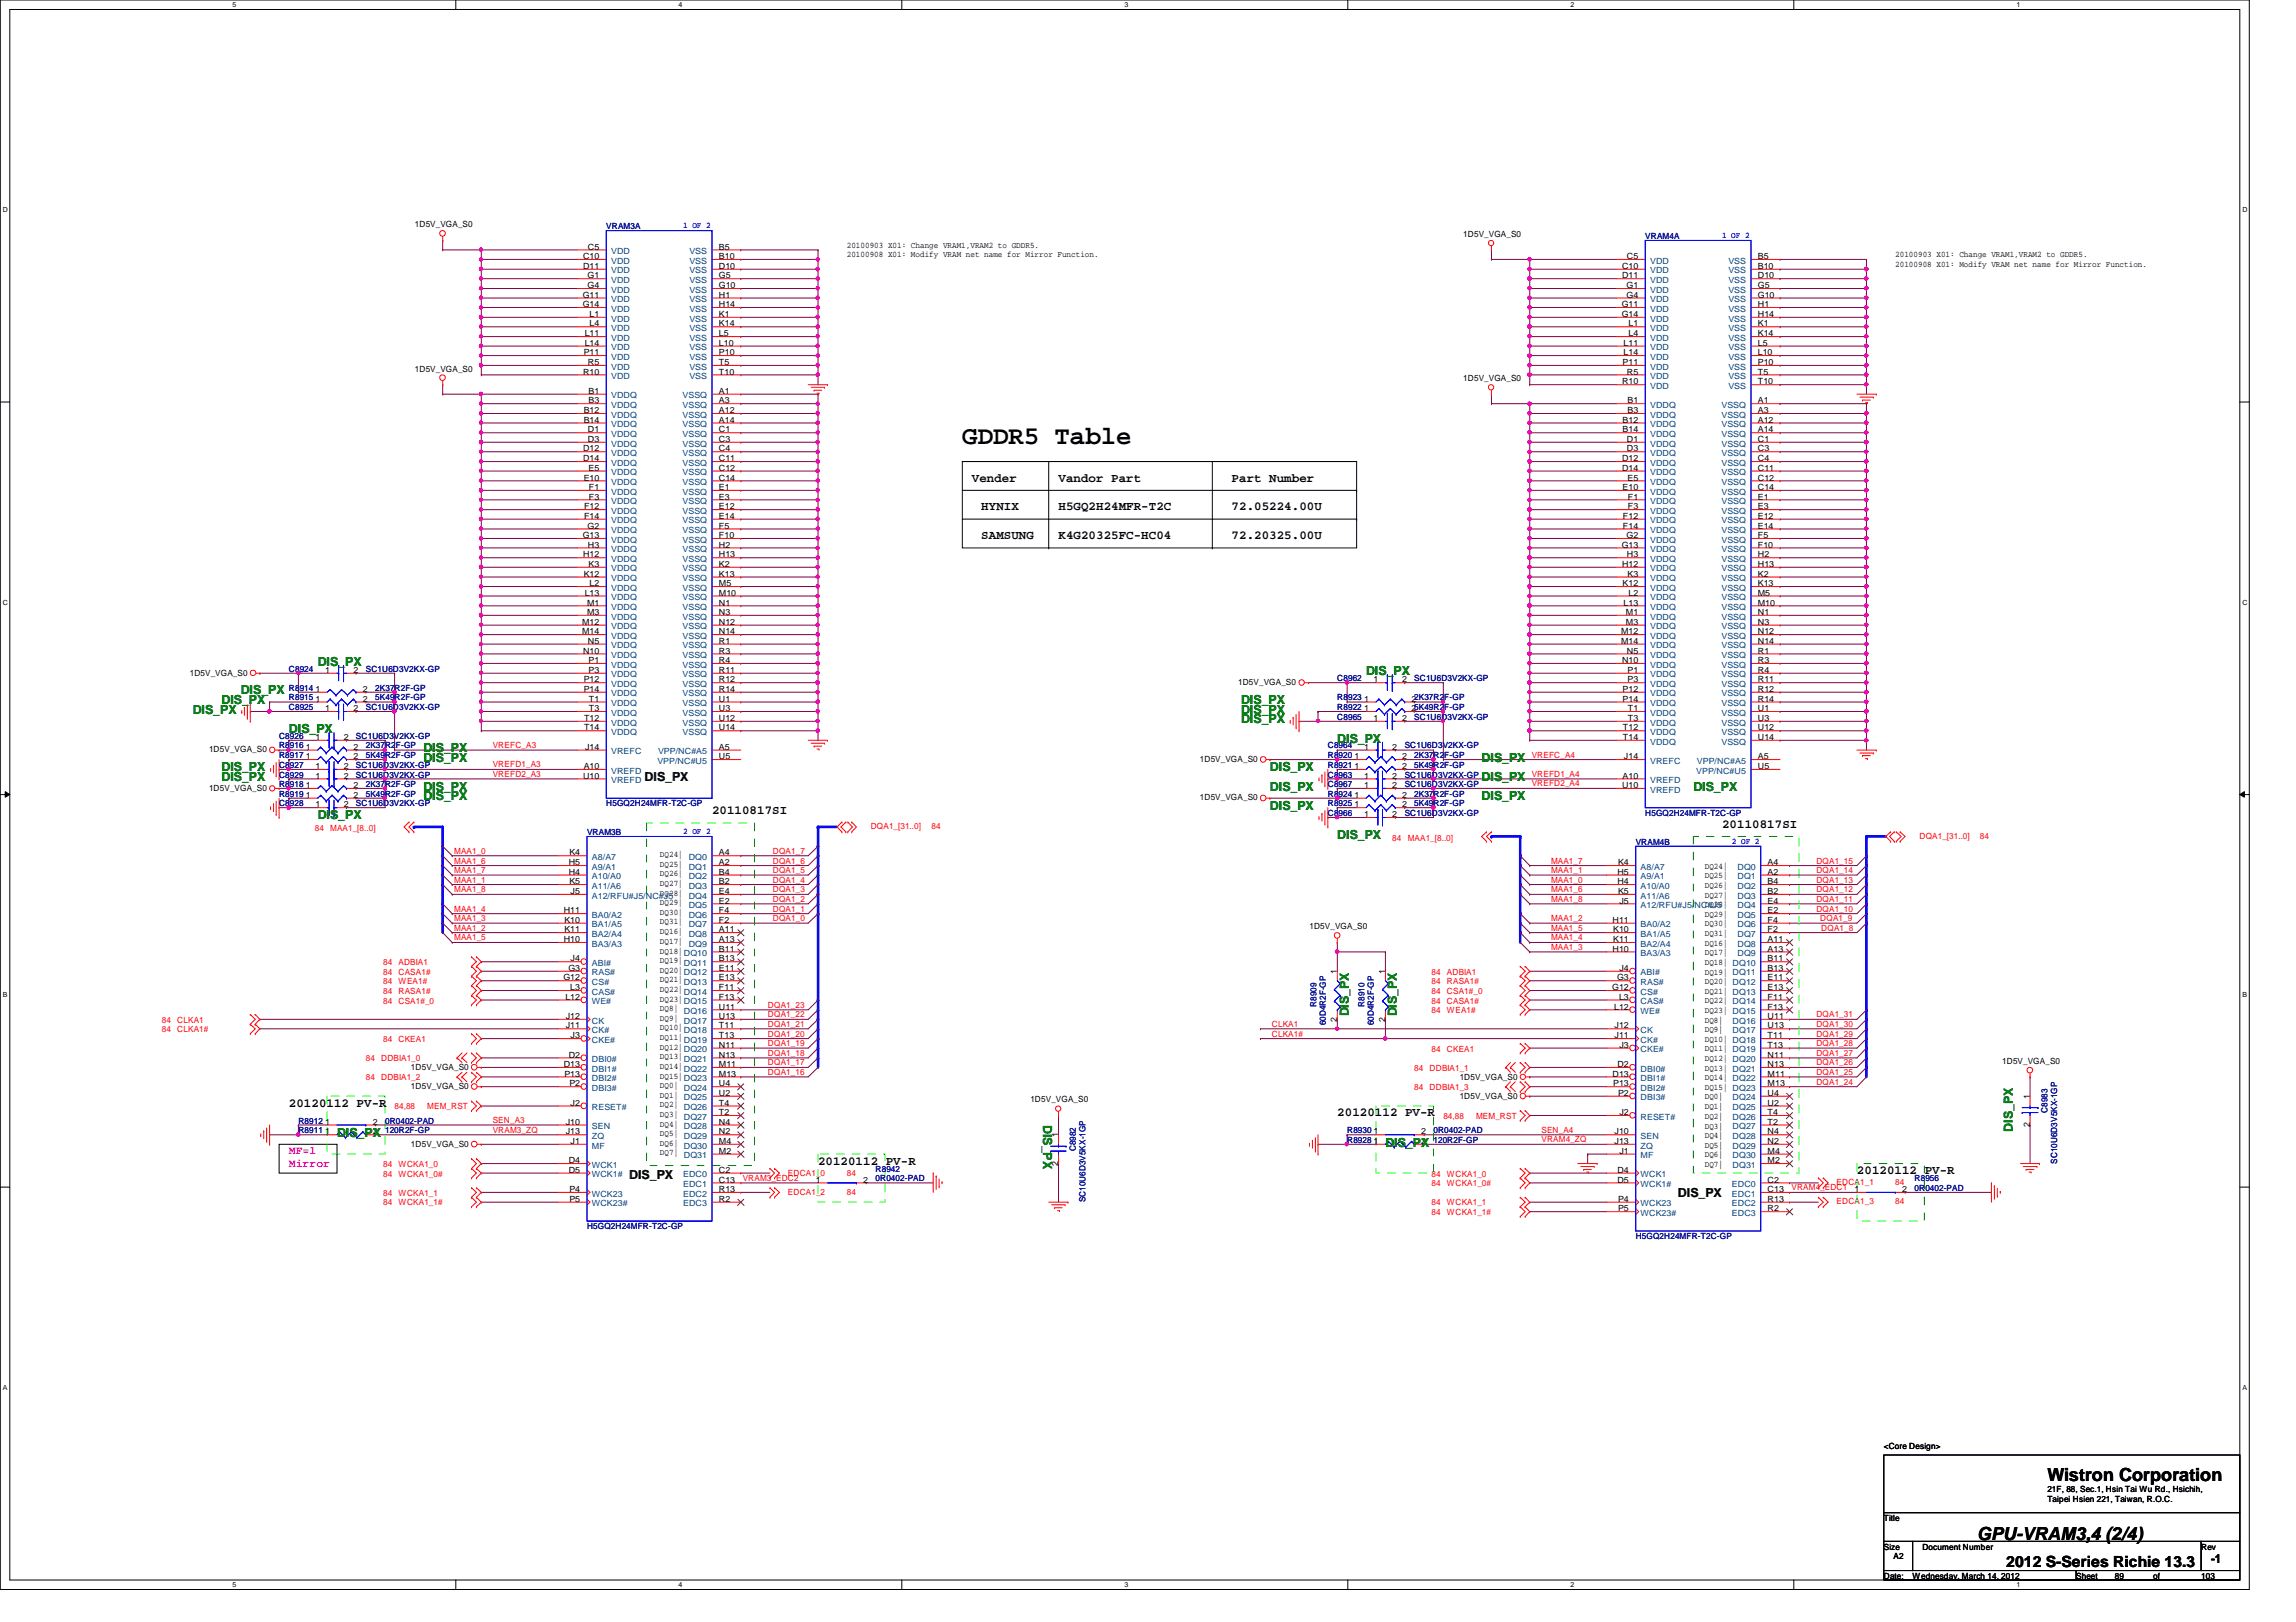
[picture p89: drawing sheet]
<svg xmlns="http://www.w3.org/2000/svg" width="297mm" height="210mm" viewBox="0 0 297 210" stroke-linecap="round" stroke-linejoin="round" font-family="sans-serif">
<defs><g id="words">
<text font-size="3.3" x="124.5" y="57.5">GDDR5 Table</text>
<g font-size="2.3">
<text x="264.9" y="191.7">Wistron Corporation</text>
<text x="255.8" y="199.3">GPU-VRAM3,4 (2/4)</text>
</g>
<text font-size="2" x="259.5" y="202.7">2012 S-Series Richie 13.3</text>
<g font-size="1.6">
<text x="125.7" y="62.3">Vender</text>
<text x="136.9" y="62.3">Vandor Part</text>
<text x="159.3" y="62.3">Part Number</text>
<text x="127" y="66">HYNIX</text>
<text x="127" y="69.8">SAMSUNG</text>
<text x="136.9" y="69.8">K4G20325FC-HC04</text>
<text x="136.9" y="66">H5GQ2H24MFR-T2C</text>
<text x="159.3" y="66">72.05224.00U</text>
<text x="159.3" y="69.8">72.20325.00U</text>
<text x="92.1" y="105.4">20110817SI</text>
<text x="222.8" y="107.1">20110817SI</text>
<text x="37.4" y="143.2">20120112 PV-R</text>
<text x="173" y="144.5">20120112 PV-R</text>
<text x="105.8" y="150.7">20120112 PV-R</text>
<text x="240.2" y="151.9">20120112 PV-R</text>
<text x="286" y="202.3">-1</text>
</g>
<g font-size="1.6" fill="#008000">
<text x="31.2" y="89.9">DIS_PX</text>
<text x="41.1" y="86.1">DIS_PX</text>
<text x="176.7" y="87.4">DIS_PX</text>
<text x="24.9" y="92.4">DIS_PX</text>
<text x="28.7" y="91.1">DIS_PX</text>
<text x="37.4" y="94.9">DIS_PX</text>
<text x="160.6" y="92.4">DIS_PX</text>
<text x="160.6" y="93.6">DIS_PX</text>
<text x="160.6" y="91.1">DIS_PX</text>
<text x="28.7" y="101.1">DIS_PX</text>
<text x="28.7" y="99.8">DIS_PX</text>
<text x="54.8" y="97.3">DIS_PX</text>
<text x="54.8" y="98.6">DIS_PX</text>
<text x="164.3" y="99.8">DIS_PX</text>
<text x="173" y="96.1">DIS_PX</text>
<text x="191.7" y="98.6">DIS_PX</text>
<text x="191.7" y="101.1">DIS_PX</text>
<text x="41.1" y="106">DIS_PX</text>
<text x="54.8" y="103.5">DIS_PX</text>
<text x="54.8" y="102.3">DIS_PX</text>
<text x="164.3" y="104.8">DIS_PX</text>
<text x="164.3" y="102.3">DIS_PX</text>
<text x="191.7" y="103.5">DIS_PX</text>
<text x="219.1" y="102.3">DIS_PX</text>
<text x="173" y="108.5">DIS_PX</text>
<text x="174.5" y="131.5" transform="rotate(-90 174.5 131.5)">DIS_PX</text>
<text x="180.7" y="131.5" transform="rotate(-90 180.7 131.5)">DIS_PX</text>
<text x="43.6" y="147.1">DIS_PX</text>
<text x="135" y="145.6" transform="rotate(90 135 145.6)">DIS_PX</text>
<text x="179.2" y="148.4">DIS_PX</text>
<text x="260.4" y="146.5" transform="rotate(-90 260.4 146.5)">DIS_PX</text>
</g>
<g font-size="1.6" fill="#004000">
<text x="83.4" y="101.1">DIS_PX</text>
<text x="81.4" y="152.6">DIS_PX</text>
<text x="217.1" y="154.9">DIS_PX</text>
</g>
<g font-size="1.5" fill="#f0f">
<text x="37.4" y="149.3">MF=1</text>
<text x="37.4" y="151">Mirror</text>
</g>
<g font-size="1.1">
<text x="53.7" y="29.4">1D5V_VGA_S0</text>
<text x="75.4" y="33.5">C10</text>
<text x="75.4" y="34.8">D11</text>
<text x="76.1" y="32.3">C5</text>
<text x="93" y="34.8">D10</text>
<text x="93" y="33.5">B10</text>
<text x="93" y="32.3">B5</text>
<text x="109.6" y="32">20100903 X01: Change VRAM1,VRAM2 to GDDR5.</text>
<text x="109.6" y="33.3">20100908 X01: Modify VRAM net name for Mirror Function.</text>
<text x="189.3" y="30.6">1D5V_VGA_S0</text>
<text x="209.8" y="34.8">C10</text>
<text x="210.5" y="33.5">C5</text>
<text x="227.4" y="34.8">B10</text>
<text x="227.4" y="33.5">B5</text>
<text x="245.2" y="33.3">20100903 X01: Change VRAM1,VRAM2 to GDDR5.</text>
<text x="245.2" y="34.5">20100908 X01: Modify VRAM net name for Mirror Function.</text>
<text x="75.4" y="38.5">G11</text>
<text x="75.4" y="39.8">G14</text>
<text x="76" y="36">G1</text>
<text x="76" y="37.3">G4</text>
<text x="76.3" y="41">L1</text>
<text x="93" y="41">K1</text>
<text x="93" y="39.8">H14</text>
<text x="93" y="38.5">H1</text>
<text x="93" y="37.3">G10</text>
<text x="93" y="36">G5</text>
<text x="209.8" y="39.8">G11</text>
<text x="209.8" y="41">G14</text>
<text x="209.8" y="36">D11</text>
<text x="210.4" y="37.3">G1</text>
<text x="210.4" y="38.5">G4</text>
<text x="227.4" y="41">H14</text>
<text x="227.4" y="39.8">H1</text>
<text x="227.4" y="38.5">G10</text>
<text x="227.4" y="37.3">G5</text>
<text x="227.4" y="36">D10</text>
<text x="75.5" y="46">P11</text>
<text x="75.6" y="43.5">L11</text>
<text x="75.6" y="44.7">L14</text>
<text x="76.1" y="47.2">R5</text>
<text x="76.3" y="42.2">L4</text>
<text x="93" y="47.2">T5</text>
<text x="93" y="46">P10</text>
<text x="93" y="44.7">L10</text>
<text x="93" y="43.5">L5</text>
<text x="93" y="42.2">K14</text>
<text x="209.9" y="47.2">P11</text>
<text x="210.1" y="44.7">L11</text>
<text x="210.1" y="46">L14</text>
<text x="210.7" y="42.2">L1</text>
<text x="210.7" y="43.5">L4</text>
<text x="227.4" y="47.2">P10</text>
<text x="227.4" y="46">L10</text>
<text x="227.4" y="44.7">L5</text>
<text x="227.4" y="43.5">K14</text>
<text x="227.4" y="42.2">K1</text>
<text x="53.7" y="48.1">1D5V_VGA_S0</text>
<text x="75.4" y="48.5">R10</text>
<text x="75.5" y="53.5">B12</text>
<text x="76.2" y="51">B1</text>
<text x="76.2" y="52.2">B3</text>
<text x="93" y="48.5">T10</text>
<text x="93" y="53.5">A12</text>
<text x="93" y="52.2">A3</text>
<text x="93" y="51">A1</text>
<text x="189.3" y="49.3">1D5V_VGA_S0</text>
<text x="209.8" y="49.7">R10</text>
<text x="210.5" y="48.5">R5</text>
<text x="210.6" y="52.2">B1</text>
<text x="210.6" y="53.5">B3</text>
<text x="227.4" y="49.7">T10</text>
<text x="227.4" y="48.5">T5</text>
<text x="227.4" y="53.5">A3</text>
<text x="227.4" y="52.2">A1</text>
<text x="75.4" y="58.4">D12</text>
<text x="75.4" y="59.7">D14</text>
<text x="75.5" y="54.7">B14</text>
<text x="76.1" y="56">D1</text>
<text x="76.1" y="57.2">D3</text>
<text x="93" y="59.7">C11</text>
<text x="93" y="58.4">C4</text>
<text x="93" y="57.2">C3</text>
<text x="93" y="56">C1</text>
<text x="93" y="54.7">A14</text>
<text x="209.8" y="59.7">D12</text>
<text x="209.9" y="54.7">B12</text>
<text x="209.9" y="56">B14</text>
<text x="210.5" y="57.2">D1</text>
<text x="210.5" y="58.4">D3</text>
<text x="227.4" y="59.7">C4</text>
<text x="227.4" y="58.4">C3</text>
<text x="227.4" y="57.2">C1</text>
<text x="227.4" y="56">A14</text>
<text x="227.4" y="54.7">A12</text>
<text x="75.5" y="62.2">E10</text>
<text x="75.6" y="65.9">F12</text>
<text x="76.2" y="60.9">E5</text>
<text x="76.2" y="63.4">F1</text>
<text x="76.2" y="64.6">F3</text>
<text x="93" y="65.9">E12</text>
<text x="93" y="64.6">E3</text>
<text x="93" y="63.4">E1</text>
<text x="93" y="62.2">C14</text>
<text x="93" y="60.9">C12</text>
<text x="209.8" y="60.9">D14</text>
<text x="209.9" y="63.4">E10</text>
<text x="210.6" y="62.2">E5</text>
<text x="210.6" y="64.6">F1</text>
<text x="210.6" y="65.9">F3</text>
<text x="227.4" y="65.9">E3</text>
<text x="227.4" y="64.6">E1</text>
<text x="227.4" y="63.4">C14</text>
<text x="227.4" y="62.2">C12</text>
<text x="227.4" y="60.9">C11</text>
<text x="75.4" y="69.6">G13</text>
<text x="75.6" y="67.1">F14</text>
<text x="76" y="68.4">G2</text>
<text x="76.1" y="70.9">H3</text>
<text x="93" y="70.9">H2</text>
<text x="93" y="69.6">F10</text>
<text x="93" y="68.4">F5</text>
<text x="93" y="67.1">E14</text>
<text x="209.8" y="70.9">G13</text>
<text x="210" y="67.1">F12</text>
<text x="210" y="68.4">F14</text>
<text x="210.4" y="69.6">G2</text>
<text x="227.4" y="70.9">F10</text>
<text x="227.4" y="69.6">F5</text>
<text x="227.4" y="68.4">E14</text>
<text x="227.4" y="67.1">E12</text>
<text x="75.4" y="72.1">H12</text>
<text x="75.5" y="74.6">K12</text>
<text x="75.6" y="77.1">L13</text>
<text x="76.2" y="73.4">K3</text>
<text x="76.3" y="75.9">L2</text>
<text x="93" y="77.1">M10</text>
<text x="93" y="75.9">M5</text>
<text x="93" y="74.6">K13</text>
<text x="93" y="73.4">K2</text>
<text x="93" y="72.1">H13</text>
<text x="209.8" y="73.4">H12</text>
<text x="209.9" y="75.9">K12</text>
<text x="210.5" y="72.1">H3</text>
<text x="210.6" y="74.6">K3</text>
<text x="210.7" y="77.1">L2</text>
<text x="227.4" y="77.1">M5</text>
<text x="227.4" y="75.9">K13</text>
<text x="227.4" y="74.6">K2</text>
<text x="227.4" y="73.4">H13</text>
<text x="227.4" y="72.1">H2</text>
<text x="75.3" y="80.9">M12</text>
<text x="75.3" y="82.1">M14</text>
<text x="75.9" y="78.4">M1</text>
<text x="75.9" y="79.6">M3</text>
<text x="76.1" y="83.3">N5</text>
<text x="93" y="83.3">R1</text>
<text x="93" y="82.1">N14</text>
<text x="93" y="80.9">N12</text>
<text x="93" y="79.6">N3</text>
<text x="93" y="78.4">N1</text>
<text x="209.7" y="82.1">M12</text>
<text x="209.7" y="83.3">M14</text>
<text x="210.1" y="78.4">L13</text>
<text x="210.4" y="79.6">M1</text>
<text x="210.4" y="80.9">M3</text>
<text x="227.4" y="83.3">N14</text>
<text x="227.4" y="82.1">N12</text>
<text x="227.4" y="80.9">N3</text>
<text x="227.4" y="79.6">N1</text>
<text x="227.4" y="78.4">M10</text>
<text x="24.6" y="87.4">1D5V_VGA_S0</text>
<text x="40.8" y="89.5">1</text>
<text x="42.1" y="87.1">1</text>
<text x="45.7" y="87.1">2</text>
<text x="46.9" y="89.5">2</text>
<text x="75.4" y="84.6">N10</text>
<text x="75.5" y="88.3">P12</text>
<text x="75.5" y="89.5">P14</text>
<text x="76.2" y="85.8">P1</text>
<text x="76.2" y="87.1">P3</text>
<text x="93" y="89.5">R14</text>
<text x="93" y="88.3">R12</text>
<text x="93" y="87.1">R11</text>
<text x="93" y="85.8">R4</text>
<text x="93" y="84.6">R3</text>
<text x="160.2" y="88.6">1D5V_VGA_S0</text>
<text x="177.7" y="88.3">1</text>
<text x="181.4" y="88.3">2</text>
<text x="209.8" y="85.8">N10</text>
<text x="209.9" y="89.5">P12</text>
<text x="210.5" y="84.6">N5</text>
<text x="210.6" y="87.1">P1</text>
<text x="210.6" y="88.3">P3</text>
<text x="227.4" y="89.5">R12</text>
<text x="227.4" y="88.3">R11</text>
<text x="227.4" y="87.1">R4</text>
<text x="227.4" y="85.8">R3</text>
<text x="227.4" y="84.6">R1</text>
<text x="40.8" y="90.8">1</text>
<text x="40.8" y="95.8">1</text>
<text x="42.1" y="92">1</text>
<text x="44.5" y="95.8">2</text>
<text x="45.7" y="92">2</text>
<text x="46.9" y="90.8">2</text>
<text x="75.6" y="93.3">T12</text>
<text x="75.6" y="94.5">T14</text>
<text x="76.2" y="90.8">T1</text>
<text x="76.2" y="92">T3</text>
<text x="93" y="94.5">U14</text>
<text x="93" y="93.3">U12</text>
<text x="93" y="92">U3</text>
<text x="93" y="90.8">U1</text>
<text x="176.5" y="92">1</text>
<text x="176.5" y="90.8">1</text>
<text x="177.7" y="93.3">1</text>
<text x="181.4" y="93.3">2</text>
<text x="182.6" y="92">25K49R2F-GP</text>
<text x="182.6" y="90.8">22K37R2F-GP</text>
<text x="209.9" y="90.8">P14</text>
<text x="210" y="94.5">T12</text>
<text x="210" y="95.8">T14</text>
<text x="210.6" y="92">T1</text>
<text x="210.6" y="93.3">T3</text>
<text x="227.4" y="95.8">U14</text>
<text x="227.4" y="94.5">U12</text>
<text x="227.4" y="93.3">U3</text>
<text x="227.4" y="92">U1</text>
<text x="227.4" y="90.8">R14</text>
<text x="27" y="97.4">1D5V_VGA_S0</text>
<text x="39.6" y="97">1</text>
<text x="39.6" y="102">1</text>
<text x="39.6" y="98.3">1</text>
<text x="40.8" y="100.8">1</text>
<text x="40.8" y="99.5">1</text>
<text x="44.5" y="100.8">2</text>
<text x="44.5" y="99.5">2</text>
<text x="45.7" y="97">2</text>
<text x="45.7" y="102">2</text>
<text x="45.7" y="98.3">2</text>
<text x="75.4" y="100.8">U10</text>
<text x="75.5" y="99.5">A10</text>
<text x="75.7" y="97">J14</text>
<text x="93" y="97">A5</text>
<text x="93" y="98.3">U5</text>
<text x="155.2" y="98.6">1D5V_VGA_S0</text>
<text x="175.2" y="99.5">1</text>
<text x="175.2" y="98.3">1</text>
<text x="176.5" y="97">1</text>
<text x="176.5" y="100.8">1</text>
<text x="176.5" y="102">1</text>
<text x="180.1" y="97">2</text>
<text x="180.1" y="100.8">2</text>
<text x="180.1" y="102">2</text>
<text x="181.4" y="99.5">2</text>
<text x="181.4" y="98.3">2</text>
<text x="209.8" y="102">U10</text>
<text x="209.9" y="100.8">A10</text>
<text x="210.1" y="98.3">J14</text>
<text x="227.4" y="98.3">A5</text>
<text x="227.4" y="99.5">U5</text>
<text x="27" y="102.4">1D5V_VGA_S0</text>
<text x="39.6" y="103.3">1</text>
<text x="40.8" y="104.5">1</text>
<text x="44.5" y="104.5">2</text>
<text x="45.7" y="103.3">2</text>
<text x="155.2" y="103.6">1D5V_VGA_S0</text>
<text x="175.2" y="104.5">1</text>
<text x="175.2" y="103.3">1</text>
<text x="176.5" y="105.7">1</text>
<text x="180.1" y="105.7">2</text>
<text x="181.4" y="104.5">2</text>
<text x="181.4" y="103.3">2</text>
<text x="73.6" y="113.2">H4</text>
<text x="73.6" y="112">H5</text>
<text x="73.7" y="110.7">K4</text>
<text x="85.4" y="111">DQ24|</text>
<text x="85.4" y="112.2">DQ25|</text>
<text x="85.4" y="113.4">DQ26|</text>
<text x="93" y="110.7">A4</text>
<text x="93" y="112">A2</text>
<text x="93" y="113.2">B4</text>
<text x="209.3" y="113.2">H5</text>
<text x="209.3" y="112">K4</text>
<text x="220.6" y="112.4">DQ24|</text>
<text x="220.6" y="113.7">DQ25|</text>
<text x="228.7" y="112">A4</text>
<text x="228.7" y="113.2">A2</text>
<text x="72.9" y="118.2">H11</text>
<text x="73" y="119.4">K10</text>
<text x="73.7" y="114.4">K5</text>
<text x="73.8" y="115.7">J5</text>
<text x="85.4" y="115.9">DQ28|</text>
<text x="85.4" y="117.2">DQ29|</text>
<text x="85.4" y="114.7">DQ27|</text>
<text x="85.4" y="118.4">DQ30|</text>
<text x="85.4" y="119.6">DQ31|</text>
<text x="93" y="114.4">B2</text>
<text x="93" y="115.7">E4</text>
<text x="93" y="116.9">E2</text>
<text x="93" y="118.2">F4</text>
<text x="93" y="119.4">F2</text>
<text x="208.6" y="119.4">H11</text>
<text x="209.3" y="114.4">H4</text>
<text x="209.3" y="115.7">K5</text>
<text x="209.5" y="116.9">J5</text>
<text x="220.6" y="114.9">DQ26|</text>
<text x="220.6" y="117.4">DQ28|</text>
<text x="220.6" y="118.7">DQ29|</text>
<text x="220.6" y="116.2">DQ27|</text>
<text x="220.6" y="119.9">DQ30|</text>
<text x="228.7" y="114.4">B4</text>
<text x="228.7" y="115.7">B2</text>
<text x="228.7" y="116.9">E4</text>
<text x="228.7" y="118.2">E2</text>
<text x="228.7" y="119.4">F4</text>
<text x="72.9" y="121.9">H10</text>
<text x="73" y="120.6">K11</text>
<text x="73.5" y="125.6">G3</text>
<text x="73.8" y="124.4">J4</text>
<text x="85.4" y="120.9">DQ16|</text>
<text x="85.4" y="122.1">DQ17|</text>
<text x="85.4" y="123.4">DQ18|</text>
<text x="85.4" y="125.9">DQ20|</text>
<text x="85.4" y="124.6">DQ19|</text>
<text x="93" y="123.1">B11</text>
<text x="93" y="124.4">B13</text>
<text x="93" y="125.6">E11</text>
<text x="93" y="120.6">A11</text>
<text x="93" y="121.9">A13</text>
<text x="169.4" y="120.3">1D5V_VGA_S0</text>
<text x="208.6" y="123.1">H10</text>
<text x="208.7" y="120.6">K10</text>
<text x="208.7" y="121.9">K11</text>
<text x="209.5" y="125.6">J4</text>
<text x="220.6" y="122.4">DQ16|</text>
<text x="220.6" y="123.6">DQ17|</text>
<text x="220.6" y="124.9">DQ18| DQ10</text>
<text x="220.6" y="121.2">DQ31|</text>
<text x="228.7" y="124.4">B11</text>
<text x="228.7" y="125.6">B13</text>
<text x="228.7" y="120.6">F2</text>
<text x="228.7" y="121.9">A11</text>
<text x="228.7" y="123.1">A13</text>
<text x="72.9" y="126.9">G12</text>
<text x="73.1" y="129.4">L12</text>
<text x="73.2" y="131.9">J12</text>
<text x="73.8" y="128.1">L3</text>
<text x="85.4" y="130.9">DQ8|</text>
<text x="85.4" y="127.1">DQ21|</text>
<text x="85.4" y="128.4">DQ22|</text>
<text x="85.4" y="129.6">DQ23|</text>
<text x="93" y="126.9">E13</text>
<text x="93" y="128.1">F11</text>
<text x="93" y="129.4">F13</text>
<text x="93" y="130.6">U11</text>
<text x="93" y="131.9">U13</text>
<text x="173" y="126" transform="rotate(-90 173 126)">1</text>
<text x="179.2" y="126" transform="rotate(-90 179.2 126)">1</text>
<text x="208.6" y="128.1">G12</text>
<text x="208.8" y="130.6">L12</text>
<text x="209.2" y="126.9">G3</text>
<text x="209.5" y="129.4">L3</text>
<text x="220.6" y="127.4">DQ20| DQ12</text>
<text x="220.6" y="128.6">DQ21| DQ13</text>
<text x="220.6" y="126.1">DQ19| DQ11</text>
<text x="220.6" y="129.8">DQ22| DQ14</text>
<text x="220.6" y="131.1">DQ23| DQ15</text>
<text x="228.7" y="126.9">E11</text>
<text x="228.7" y="128.1">E13</text>
<text x="228.7" y="129.4">F11</text>
<text x="228.7" y="130.6">F13</text>
<text x="228.7" y="131.9">U11</text>
<text x="73.2" y="133.1">J11</text>
<text x="73.6" y="136.9">D2</text>
<text x="73.8" y="134.4">J3</text>
<text x="85.4" y="132.1">DQ9|</text>
<text x="85.4" y="133.3">DQ10|</text>
<text x="85.4" y="135.8">DQ12|</text>
<text x="85.4" y="137.1">DQ13|</text>
<text x="85.4" y="134.6">DQ11|</text>
<text x="93" y="133.1">T11</text>
<text x="93" y="134.4">T13</text>
<text x="93" y="135.6">N11</text>
<text x="93" y="136.9">N13</text>
<text x="173" y="132.2" transform="rotate(-90 173 132.2)">2</text>
<text x="179.2" y="132.2" transform="rotate(-90 179.2 132.2)">2</text>
<text x="208.9" y="134.4">J11</text>
<text x="208.9" y="133.1">J12</text>
<text x="209.5" y="135.6">J3</text>
<text x="220.6" y="132.3">DQ8|</text>
<text x="220.6" y="133.6">DQ9|</text>
<text x="220.6" y="134.8">DQ10| DQ18</text>
<text x="220.6" y="137.3">DQ12| DQ20</text>
<text x="220.6" y="136.1">DQ11| DQ19</text>
<text x="228.7" y="133.1">U13</text>
<text x="228.7" y="134.4">T11</text>
<text x="228.7" y="135.6">T13</text>
<text x="228.7" y="136.9">N11</text>
<text x="259" y="137.7">1D5V_VGA_S0</text>
<text x="53.2" y="140.9">1D5V_VGA_S0</text>
<text x="53.2" y="138.4">1D5V_VGA_S0</text>
<text x="72.9" y="138.1">D13</text>
<text x="73" y="139.3">P13</text>
<text x="73.7" y="140.6">P2</text>
<text x="73.8" y="143.1">J2</text>
<text x="85.4" y="140.8">DQ0|</text>
<text x="85.4" y="142.1">DQ1|</text>
<text x="85.4" y="143.3">DQ2|</text>
<text x="85.4" y="138.3">DQ14|</text>
<text x="85.4" y="139.6">DQ15|</text>
<text x="93" y="138.1">M11</text>
<text x="93" y="139.3">M13</text>
<text x="93" y="140.6">U4</text>
<text x="93" y="141.8">U2</text>
<text x="93" y="143.1">T4</text>
<text x="133.3" y="142.7">1D5V_VGA_S0</text>
<text x="188.8" y="142.2">1D5V_VGA_S0</text>
<text x="188.8" y="139.7">1D5V_VGA_S0</text>
<text x="208.6" y="139.3">D13</text>
<text x="208.7" y="140.6">P13</text>
<text x="209.3" y="138.1">D2</text>
<text x="209.3" y="141.8">P2</text>
<text x="220.6" y="142.3">DQ0|</text>
<text x="220.6" y="143.6">DQ1|</text>
<text x="220.6" y="138.6">DQ13| DQ21</text>
<text x="220.6" y="139.8">DQ14| DQ22</text>
<text x="220.6" y="141.1">DQ15| DQ23</text>
<text x="228.7" y="138.1">N13</text>
<text x="228.7" y="139.3">M11</text>
<text x="228.7" y="140.6">M13</text>
<text x="228.7" y="141.8">U4</text>
<text x="228.7" y="143.1">U2</text>
<text x="262.6" y="142.2" transform="rotate(-90 262.6 142.2)">1</text>
<text x="42.1" y="145.5">1</text>
<text x="42.1" y="146.8">1</text>
<text x="48.2" y="145.5">2</text>
<text x="48.2" y="146.8">2</text>
<text x="53.2" y="148.4">1D5V_VGA_S0</text>
<text x="73.2" y="146.8">J13</text>
<text x="73.2" y="145.5">J10</text>
<text x="73.8" y="148">J1</text>
<text x="85.4" y="145.8">DQ4|</text>
<text x="85.4" y="147">DQ5|</text>
<text x="85.4" y="144.5">DQ3|</text>
<text x="85.4" y="148.3">DQ6|</text>
<text x="85.4" y="149.5">DQ7|</text>
<text x="93" y="144.3">T2</text>
<text x="93" y="145.5">N4</text>
<text x="93" y="146.8">N2</text>
<text x="93" y="148">M4</text>
<text x="93" y="149.3">M2</text>
<text x="136.9" y="147.2" transform="rotate(-90 136.9 147.2)">1</text>
<text x="177.7" y="146.8">1</text>
<text x="177.7" y="148">1</text>
<text x="183.9" y="146.8">2</text>
<text x="183.9" y="148">2</text>
<text x="208.9" y="148">J13</text>
<text x="208.9" y="146.8">J10</text>
<text x="209.5" y="149.3">J1</text>
<text x="209.5" y="144.3">J2</text>
<text x="220.6" y="144.8">DQ2|</text>
<text x="220.6" y="147.3">DQ4|</text>
<text x="220.6" y="148.5">DQ5|</text>
<text x="220.6" y="146">DQ3|</text>
<text x="220.6" y="149.8">DQ6|</text>
<text x="228.7" y="144.3">T4</text>
<text x="228.7" y="145.5">T2</text>
<text x="228.7" y="146.8">N4</text>
<text x="228.7" y="148">N2</text>
<text x="228.7" y="149.3">M4</text>
<text x="262.6" y="145.9" transform="rotate(-90 262.6 145.9)">2</text>
<text x="73.6" y="150.5">D4</text>
<text x="73.6" y="151.8">D5</text>
<text x="73.7" y="154.3">P4</text>
<text x="73.7" y="155.5">P5</text>
<text x="93" y="151.8">C2</text>
<text x="93" y="153">C13</text>
<text x="93" y="154.3">R13</text>
<text x="93" y="155.5">R2</text>
<text x="105.5" y="153">1</text>
<text x="111.7" y="153">2</text>
<text x="136.9" y="150.9" transform="rotate(-90 136.9 150.9)">2</text>
<text x="209.3" y="151.8">D4</text>
<text x="209.3" y="153">D5</text>
<text x="209.3" y="155.5">P4</text>
<text x="220.6" y="151">DQ7|</text>
<text x="228.7" y="150.5">M2</text>
<text x="228.7" y="153">C2</text>
<text x="228.7" y="154.3">C13</text>
<text x="228.7" y="155.5">R13</text>
<text x="239.9" y="154.3">1</text>
<text x="246.1" y="154.3">2</text>
<text x="209.3" y="156.8">P5</text>
<text x="228.7" y="156.8">R2</text>
<text x="243.7" y="187.5">&lt;Core Design&gt;</text>
<text x="243.7" y="196.8">Title</text>
<text x="264.9" y="193.1">21F, 88, Sec.1, Hsin Tai Wu Rd., Hsichih,</text>
<text x="264.9" y="194.4">Taipei Hsien 221, Taiwan, R.O.C.</text>
<text x="243.7" y="200.5">Size</text>
<text x="245" y="201.8">A2</text>
<text x="248.7" y="200.5">Document Number</text>
<text x="284.8" y="200.5">Rev</text>
<text x="243.7" y="204.3">Date:</text>
<text x="247.4" y="204.3">Wednesday, March 14, 2012</text>
<text x="268.6" y="204.3">Sheet</text>
<text x="273.6" y="204.3">89</text>
<text x="278.6" y="204.3">of</text>
<text x="284.8" y="204.3">103</text>
</g>
<g font-size="1.1" fill="#000080">
<text x="78.4" y="29.7">VRAM3A</text>
<text x="212.8" y="30.9">VRAM4A</text>
<text x="37.4" y="89.4">R8914</text>
<text x="37.4" y="86.9">C8924</text>
<text x="47.3" y="86.9">SC1U6D3V2KX-GP</text>
<text x="48.6" y="89.4">2K37R2F-GP</text>
<text x="173" y="88.2">C8962</text>
<text x="183" y="88.2">SC1U6D3V2KX-GP</text>
<text x="36.1" y="95.6">C8926</text>
<text x="37.4" y="90.6">R8915</text>
<text x="37.4" y="91.9">C8925</text>
<text x="46.1" y="95.6">SC1U6D3V2KX-GP</text>
<text x="47.3" y="91.9">SC1U6D3V2KX-GP</text>
<text x="48.6" y="90.6">5K49R2F-GP</text>
<text x="173" y="91.9">R8922</text>
<text x="173" y="93.1">C8965</text>
<text x="173" y="90.6">R8923</text>
<text x="183" y="93.1">SC1U6D3V2KX-GP</text>
<text x="36.1" y="100.6">C8929</text>
<text x="36.1" y="96.9">R8916</text>
<text x="36.1" y="99.4">C8927</text>
<text x="36.1" y="101.9">R8918</text>
<text x="36.1" y="98.1">R8917</text>
<text x="46.1" y="100.6">SC1U6D3V2KX-GP</text>
<text x="46.1" y="99.4">SC1U6D3V2KX-GP</text>
<text x="47.3" y="96.9">2K37R2F-GP</text>
<text x="47.3" y="101.9">2K37R2F-GP</text>
<text x="47.3" y="98.1">5K49R2F-GP</text>
<text x="171.8" y="99.4">R8921</text>
<text x="171.8" y="96.9">C8964</text>
<text x="171.8" y="98.1">R8920</text>
<text x="171.8" y="100.6">C8963</text>
<text x="171.8" y="101.9">C8967</text>
<text x="181.7" y="96.9">SC1U6D3V2KX-GP</text>
<text x="181.7" y="100.6">SC1U6D3V2KX-GP</text>
<text x="181.7" y="101.9">SC1U6D3V2KX-GP</text>
<text x="183" y="99.4">5K49R2F-GP</text>
<text x="183" y="98.1">2K37R2F-GP</text>
<text x="36.1" y="103.1">R8919</text>
<text x="36.1" y="104.4">C8928</text>
<text x="46.1" y="104.4">SC1U6D3V2KX-GP</text>
<text x="47.3" y="103.1">5K49R2F-GP</text>
<text x="78.4" y="104.4">H5GQ2H24MFR-T2C-GP</text>
<text x="171.8" y="104.4">R8925</text>
<text x="171.8" y="105.6">C8966</text>
<text x="171.8" y="103.1">R8924</text>
<text x="181.7" y="105.6">SC1U6D3V2KX-GP</text>
<text x="183" y="104.4">5K49R2F-GP</text>
<text x="183" y="103.1">2K37R2F-GP</text>
<text x="212.8" y="105.6">H5GQ2H24MFR-T2C-GP</text>
<text x="75.9" y="108.1">VRAM3B</text>
<text x="211.6" y="109.3">VRAM4B</text>
<text x="170.3" y="130.3" transform="rotate(-90 170.3 130.3)">R8909</text>
<text x="176.5" y="130.3" transform="rotate(-90 176.5 130.3)">R8910</text>
<text x="171.5" y="132.7" transform="rotate(-90 171.5 132.7)">60D4R2F-GP</text>
<text x="177.8" y="132.7" transform="rotate(-90 177.8 132.7)">60D4R2F-GP</text>
<text x="264.9" y="144" transform="rotate(-90 264.9 144)">C8983</text>
<text x="38.6" y="145.4">R8912</text>
<text x="38.6" y="146.6">R8911</text>
<text x="49.8" y="145.4">0R0402-PAD</text>
<text x="49.8" y="146.6">120R2F-GP</text>
<text x="139.2" y="149" transform="rotate(-90 139.2 149)">C8982</text>
<text x="174.3" y="146.6">R8930</text>
<text x="174.3" y="147.9">R8928</text>
<text x="185.5" y="146.6">0R0402-PAD</text>
<text x="185.5" y="147.9">120R2F-GP</text>
<text x="113.3" y="151.6">R8942</text>
<text x="113.3" y="152.9">0R0402-PAD</text>
<text x="140.4" y="155.6" transform="rotate(-90 140.4 155.6)">SC10U6D3V5KX-1GP</text>
<text x="247.7" y="152.9">R8956</text>
<text x="247.7" y="154.1">0R0402-PAD</text>
<text x="266.1" y="150.6" transform="rotate(-90 266.1 150.6)">SC10U6D3V5KX-1GP</text>
<text x="75.9" y="159.1">H5GQ2H24MFR-T2C-GP</text>
<text x="211.6" y="160.4">H5GQ2H24MFR-T2C-GP</text>
</g>
<g font-size="1.1" fill="#00f">
<text x="88.4" y="29.5">1 OF 2</text>
<text x="222.8" y="30.8">1 OF 2</text>
<text x="88.4" y="107.9">2 OF 2</text>
<text x="224.1" y="109.2">2 OF 2</text>
</g>
<g font-size="1.1" fill="#004080">
<text x="79.1" y="32.9">VDD</text>
<text x="79.1" y="34.1">VDD</text>
<text x="79.1" y="35.4">VDD</text>
<text x="89.2" y="35.4">VSS</text>
<text x="89.2" y="34.1">VSS</text>
<text x="89.2" y="32.9">VSS</text>
<text x="213.5" y="34.1">VDD</text>
<text x="213.5" y="35.4">VDD</text>
<text x="223.6" y="35.4">VSS</text>
<text x="223.6" y="34.1">VSS</text>
<text x="79.1" y="36.6">VDD</text>
<text x="79.1" y="37.9">VDD</text>
<text x="79.1" y="39.1">VDD</text>
<text x="79.1" y="40.3">VDD</text>
<text x="79.1" y="41.6">VDD</text>
<text x="89.2" y="41.6">VSS</text>
<text x="89.2" y="40.3">VSS</text>
<text x="89.2" y="39.1">VSS</text>
<text x="89.2" y="37.9">VSS</text>
<text x="89.2" y="36.6">VSS</text>
<text x="213.5" y="36.6">VDD</text>
<text x="213.5" y="37.9">VDD</text>
<text x="213.5" y="39.1">VDD</text>
<text x="213.5" y="40.3">VDD</text>
<text x="213.5" y="41.6">VDD</text>
<text x="223.6" y="41.6">VSS</text>
<text x="223.6" y="40.3">VSS</text>
<text x="223.6" y="39.1">VSS</text>
<text x="223.6" y="37.9">VSS</text>
<text x="223.6" y="36.6">VSS</text>
<text x="79.1" y="42.8">VDD</text>
<text x="79.1" y="44.1">VDD</text>
<text x="79.1" y="45.3">VDD</text>
<text x="79.1" y="46.6">VDD</text>
<text x="79.1" y="47.8">VDD</text>
<text x="89.2" y="47.8">VSS</text>
<text x="89.2" y="46.6">VSS</text>
<text x="89.2" y="45.3">VSS</text>
<text x="89.2" y="44.1">VSS</text>
<text x="89.2" y="42.8">VSS</text>
<text x="213.5" y="42.8">VDD</text>
<text x="213.5" y="44.1">VDD</text>
<text x="213.5" y="45.3">VDD</text>
<text x="213.5" y="46.6">VDD</text>
<text x="213.5" y="47.8">VDD</text>
<text x="223.6" y="47.8">VSS</text>
<text x="223.6" y="46.6">VSS</text>
<text x="223.6" y="45.3">VSS</text>
<text x="223.6" y="44.1">VSS</text>
<text x="223.6" y="42.8">VSS</text>
<text x="79.1" y="49.1">VDD</text>
<text x="79.1" y="51.6">VDDQ</text>
<text x="79.1" y="52.8">VDDQ</text>
<text x="88.3" y="52.8">VSSQ</text>
<text x="88.3" y="51.6">VSSQ</text>
<text x="89.2" y="49.1">VSS</text>
<text x="213.5" y="49.1">VDD</text>
<text x="213.5" y="50.3">VDD</text>
<text x="213.5" y="52.8">VDDQ</text>
<text x="222.7" y="52.8">VSSQ</text>
<text x="223.6" y="50.3">VSS</text>
<text x="223.6" y="49.1">VSS</text>
<text x="79.1" y="54.1">VDDQ</text>
<text x="79.1" y="55.3">VDDQ</text>
<text x="79.1" y="56.6">VDDQ</text>
<text x="79.1" y="57.8">VDDQ</text>
<text x="79.1" y="59">VDDQ</text>
<text x="88.3" y="59">VSSQ</text>
<text x="88.3" y="57.8">VSSQ</text>
<text x="88.3" y="56.6">VSSQ</text>
<text x="88.3" y="55.3">VSSQ</text>
<text x="88.3" y="54.1">VSSQ</text>
<text x="213.5" y="54.1">VDDQ</text>
<text x="213.5" y="55.3">VDDQ</text>
<text x="213.5" y="56.6">VDDQ</text>
<text x="213.5" y="57.8">VDDQ</text>
<text x="213.5" y="59">VDDQ</text>
<text x="222.7" y="59">VSSQ</text>
<text x="222.7" y="57.8">VSSQ</text>
<text x="222.7" y="56.6">VSSQ</text>
<text x="222.7" y="55.3">VSSQ</text>
<text x="222.7" y="54.1">VSSQ</text>
<text x="79.1" y="60.3">VDDQ</text>
<text x="79.1" y="61.5">VDDQ</text>
<text x="79.1" y="62.8">VDDQ</text>
<text x="79.1" y="64">VDDQ</text>
<text x="79.1" y="65.2">VDDQ</text>
<text x="88.3" y="65.2">VSSQ</text>
<text x="88.3" y="64">VSSQ</text>
<text x="88.3" y="62.8">VSSQ</text>
<text x="88.3" y="61.5">VSSQ</text>
<text x="88.3" y="60.3">VSSQ</text>
<text x="213.5" y="60.3">VDDQ</text>
<text x="213.5" y="61.5">VDDQ</text>
<text x="213.5" y="62.8">VDDQ</text>
<text x="213.5" y="64">VDDQ</text>
<text x="213.5" y="65.2">VDDQ</text>
<text x="222.7" y="65.2">VSSQ</text>
<text x="222.7" y="64">VSSQ</text>
<text x="222.7" y="62.8">VSSQ</text>
<text x="222.7" y="61.5">VSSQ</text>
<text x="222.7" y="60.3">VSSQ</text>
<text x="79.1" y="66.5">VDDQ</text>
<text x="79.1" y="67.7">VDDQ</text>
<text x="79.1" y="69">VDDQ</text>
<text x="79.1" y="70.2">VDDQ</text>
<text x="79.1" y="71.5">VDDQ</text>
<text x="88.3" y="71.5">VSSQ</text>
<text x="88.3" y="70.2">VSSQ</text>
<text x="88.3" y="69">VSSQ</text>
<text x="88.3" y="67.7">VSSQ</text>
<text x="88.3" y="66.5">VSSQ</text>
<text x="213.5" y="66.5">VDDQ</text>
<text x="213.5" y="67.7">VDDQ</text>
<text x="213.5" y="69">VDDQ</text>
<text x="213.5" y="70.2">VDDQ</text>
<text x="213.5" y="71.5">VDDQ</text>
<text x="222.7" y="71.5">VSSQ</text>
<text x="222.7" y="70.2">VSSQ</text>
<text x="222.7" y="69">VSSQ</text>
<text x="222.7" y="67.7">VSSQ</text>
<text x="222.7" y="66.5">VSSQ</text>
<text x="79.1" y="72.7">VDDQ</text>
<text x="79.1" y="74">VDDQ</text>
<text x="79.1" y="75.2">VDDQ</text>
<text x="79.1" y="76.5">VDDQ</text>
<text x="79.1" y="77.7">VDDQ</text>
<text x="88.3" y="77.7">VSSQ</text>
<text x="88.3" y="76.5">VSSQ</text>
<text x="88.3" y="75.2">VSSQ</text>
<text x="88.3" y="74">VSSQ</text>
<text x="88.3" y="72.7">VSSQ</text>
<text x="213.5" y="72.7">VDDQ</text>
<text x="213.5" y="74">VDDQ</text>
<text x="213.5" y="75.2">VDDQ</text>
<text x="213.5" y="76.5">VDDQ</text>
<text x="213.5" y="77.7">VDDQ</text>
<text x="222.7" y="77.7">VSSQ</text>
<text x="222.7" y="76.5">VSSQ</text>
<text x="222.7" y="75.2">VSSQ</text>
<text x="222.7" y="74">VSSQ</text>
<text x="222.7" y="72.7">VSSQ</text>
<text x="79.1" y="79">VDDQ</text>
<text x="79.1" y="80.2">VDDQ</text>
<text x="79.1" y="81.4">VDDQ</text>
<text x="79.1" y="82.7">VDDQ</text>
<text x="79.1" y="83.9">VDDQ</text>
<text x="88.3" y="83.9">VSSQ</text>
<text x="88.3" y="82.7">VSSQ</text>
<text x="88.3" y="81.4">VSSQ</text>
<text x="88.3" y="80.2">VSSQ</text>
<text x="88.3" y="79">VSSQ</text>
<text x="213.5" y="79">VDDQ</text>
<text x="213.5" y="80.2">VDDQ</text>
<text x="213.5" y="81.4">VDDQ</text>
<text x="213.5" y="82.7">VDDQ</text>
<text x="213.5" y="83.9">VDDQ</text>
<text x="222.7" y="83.9">VSSQ</text>
<text x="222.7" y="82.7">VSSQ</text>
<text x="222.7" y="81.4">VSSQ</text>
<text x="222.7" y="80.2">VSSQ</text>
<text x="222.7" y="79">VSSQ</text>
<text x="79.1" y="85.2">VDDQ</text>
<text x="79.1" y="86.4">VDDQ</text>
<text x="79.1" y="87.7">VDDQ</text>
<text x="79.1" y="88.9">VDDQ</text>
<text x="88.3" y="88.9">VSSQ</text>
<text x="88.3" y="87.7">VSSQ</text>
<text x="88.3" y="86.4">VSSQ</text>
<text x="88.3" y="85.2">VSSQ</text>
<text x="213.5" y="85.2">VDDQ</text>
<text x="213.5" y="86.4">VDDQ</text>
<text x="213.5" y="87.7">VDDQ</text>
<text x="213.5" y="88.9">VDDQ</text>
<text x="222.7" y="88.9">VSSQ</text>
<text x="222.7" y="87.7">VSSQ</text>
<text x="222.7" y="86.4">VSSQ</text>
<text x="222.7" y="85.2">VSSQ</text>
<text x="79.1" y="90.1">VDDQ</text>
<text x="79.1" y="91.4">VDDQ</text>
<text x="79.1" y="92.6">VDDQ</text>
<text x="79.1" y="93.9">VDDQ</text>
<text x="79.1" y="95.1">VDDQ</text>
<text x="88.3" y="95.1">VSSQ</text>
<text x="88.3" y="93.9">VSSQ</text>
<text x="88.3" y="92.6">VSSQ</text>
<text x="88.3" y="91.4">VSSQ</text>
<text x="88.3" y="90.1">VSSQ</text>
<text x="213.5" y="90.1">VDDQ</text>
<text x="213.5" y="91.4">VDDQ</text>
<text x="213.5" y="92.6">VDDQ</text>
<text x="213.5" y="93.9">VDDQ</text>
<text x="213.5" y="95.1">VDDQ</text>
<text x="222.7" y="95.1">VSSQ</text>
<text x="222.7" y="93.9">VSSQ</text>
<text x="222.7" y="92.6">VSSQ</text>
<text x="222.7" y="91.4">VSSQ</text>
<text x="222.7" y="90.1">VSSQ</text>
<text x="79.1" y="100.1">VREFD</text>
<text x="79.1" y="97.6">VREFC</text>
<text x="79.1" y="101.3">VREFD</text>
<text x="85" y="98.8">VPP/NC#U5</text>
<text x="85.1" y="97.6">VPP/NC#A5</text>
<text x="213.5" y="101.3">VREFD</text>
<text x="213.5" y="98.8">VREFC</text>
<text x="213.5" y="96.4">VDDQ</text>
<text x="219.5" y="100.1">VPP/NC#U5</text>
<text x="219.5" y="98.8">VPP/NC#A5</text>
<text x="222.7" y="96.4">VSSQ</text>
<text x="213.5" y="102.6">VREFD</text>
<text x="76.6" y="113.8">A10/A0</text>
<text x="76.6" y="112.6">A9/A1</text>
<text x="76.6" y="111.3">A8/A7</text>
<text x="89.1" y="111.3">DQ0</text>
<text x="89.1" y="112.6">DQ1</text>
<text x="89.1" y="113.8">DQ2</text>
<text x="212.3" y="113.8">A9/A1</text>
<text x="212.3" y="112.6">A8/A7</text>
<text x="224.8" y="112.6">DQ0</text>
<text x="224.8" y="113.8">DQ1</text>
<text x="76.6" y="116.3">A12/RFU#J5/NC#J5</text>
<text x="76.6" y="118.8">BA0/A2</text>
<text x="76.6" y="115">A11/A6</text>
<text x="89.1" y="115">DQ3</text>
<text x="89.1" y="116.3">DQ4</text>
<text x="89.1" y="117.5">DQ5</text>
<text x="89.1" y="118.8">DQ6</text>
<text x="212.3" y="117.5">A12/RFU#J5/NC#J5</text>
<text x="212.3" y="115">A10/A0</text>
<text x="212.3" y="116.3">A11/A6</text>
<text x="224.8" y="115">DQ2</text>
<text x="224.8" y="116.3">DQ3</text>
<text x="224.8" y="117.5">DQ4</text>
<text x="224.8" y="118.8">DQ5</text>
<text x="76.6" y="122.5">BA3/A3</text>
<text x="76.6" y="120">BA1/A5</text>
<text x="76.6" y="121.2">BA2/A4</text>
<text x="76.6" y="125">ABI#</text>
<text x="88.5" y="123.7">DQ10</text>
<text x="88.5" y="125">DQ11</text>
<text x="89.1" y="120">DQ7</text>
<text x="89.1" y="121.2">DQ8</text>
<text x="89.1" y="122.5">DQ9</text>
<text x="212.3" y="123.7">BA3/A3</text>
<text x="212.3" y="120">BA0/A2</text>
<text x="212.3" y="121.2">BA1/A5</text>
<text x="212.3" y="122.5">BA2/A4</text>
<text x="224.8" y="120">DQ6</text>
<text x="224.8" y="121.2">DQ7</text>
<text x="224.8" y="122.5">DQ8</text>
<text x="224.8" y="123.7">DQ9</text>
<text x="76.6" y="130">WE#</text>
<text x="76.6" y="126.2">RAS#</text>
<text x="76.6" y="127.5">CS#</text>
<text x="76.6" y="128.7">CAS#</text>
<text x="88.5" y="126.2">DQ12</text>
<text x="88.5" y="127.5">DQ13</text>
<text x="88.5" y="128.7">DQ14</text>
<text x="88.5" y="130">DQ15</text>
<text x="88.5" y="131.2">DQ16</text>
<text x="212.3" y="131.2">WE#</text>
<text x="212.3" y="127.5">RAS#</text>
<text x="212.3" y="128.7">CS#</text>
<text x="212.3" y="126.2">ABI#</text>
<text x="212.3" y="130">CAS#</text>
<text x="76.6" y="137.5">DBI0#</text>
<text x="76.6" y="135">CKE#</text>
<text x="76.6" y="133.7">CK#</text>
<text x="76.6" y="132.5">CK</text>
<text x="88.5" y="132.5">DQ17</text>
<text x="88.5" y="133.7">DQ18</text>
<text x="88.5" y="135">DQ19</text>
<text x="88.5" y="136.2">DQ20</text>
<text x="88.5" y="137.5">DQ21</text>
<text x="212.3" y="136.2">CKE#</text>
<text x="212.3" y="135">CK#</text>
<text x="212.3" y="133.7">CK</text>
<text x="224.2" y="132.5">DQ16</text>
<text x="224.2" y="133.7">DQ17</text>
<text x="76.6" y="138.7">DBI1#</text>
<text x="76.6" y="141.2">DBI3#</text>
<text x="76.6" y="139.9">DBI2#</text>
<text x="76.6" y="143.7">RESET#</text>
<text x="88.5" y="138.7">DQ22</text>
<text x="88.5" y="139.9">DQ23</text>
<text x="88.5" y="141.2">DQ24</text>
<text x="88.5" y="142.4">DQ25</text>
<text x="88.5" y="143.7">DQ26</text>
<text x="212.3" y="138.7">DBI0#</text>
<text x="212.3" y="139.9">DBI1#</text>
<text x="212.3" y="142.4">DBI3#</text>
<text x="212.3" y="141.2">DBI2#</text>
<text x="224.2" y="142.4">DQ24</text>
<text x="224.2" y="143.7">DQ25</text>
<text x="76.6" y="147.4">ZQ</text>
<text x="76.6" y="148.6">MF</text>
<text x="76.6" y="146.1">SEN</text>
<text x="88.5" y="144.9">DQ27</text>
<text x="88.5" y="146.1">DQ28</text>
<text x="88.5" y="147.4">DQ29</text>
<text x="88.5" y="148.6">DQ30</text>
<text x="88.5" y="149.9">DQ31</text>
<text x="212.3" y="148.6">ZQ</text>
<text x="212.3" y="149.9">MF</text>
<text x="212.3" y="144.9">RESET#</text>
<text x="212.3" y="147.4">SEN</text>
<text x="224.2" y="144.9">DQ26</text>
<text x="224.2" y="146.1">DQ27</text>
<text x="224.2" y="147.4">DQ28</text>
<text x="224.2" y="148.6">DQ29</text>
<text x="224.2" y="149.9">DQ30</text>
<text x="76.6" y="151.1">WCK1</text>
<text x="76.6" y="152.4">WCK1#</text>
<text x="76.6" y="154.9">WCK23</text>
<text x="88.4" y="152.4">EDC0</text>
<text x="88.4" y="153.6">EDC1</text>
<text x="88.4" y="154.9">EDC2</text>
<text x="212.3" y="152.4">WCK1</text>
<text x="212.3" y="153.6">WCK1#</text>
<text x="224.1" y="153.6">EDC0</text>
<text x="224.1" y="154.9">EDC1</text>
<text x="224.2" y="151.1">DQ31</text>
<text x="76.6" y="156.1">WCK23#</text>
<text x="88.4" y="156.1">EDC3</text>
<text x="212.3" y="156.1">WCK23</text>
<text x="212.3" y="157.4">WCK23#</text>
<text x="224.1" y="156.1">EDC2</text>
<text x="224.1" y="157.4">EDC3</text>
</g>
<g font-size="1.1" fill="#f00">
<text x="63.8" y="96.8">VREFC_A3</text>
<text x="63.8" y="99.3">VREFD1_A3</text>
<text x="63.8" y="100.5">VREFD2_A3</text>
<text x="198.2" y="98">VREFC_A4</text>
<text x="198.2" y="100.5">VREFD1_A4</text>
<text x="198.2" y="101.8">VREFD2_A4</text>
<text x="40.7" y="107.6">84</text>
<text x="42.7" y="107.6">MAA1_[8..0]</text>
<text x="112.6" y="107.3">DQA1_[31..0]</text>
<text x="120.5" y="107.3">84</text>
<text x="58.8" y="113">MAA1_7</text>
<text x="58.8" y="110.5">MAA1_0</text>
<text x="58.8" y="111.8">MAA1_6</text>
<text x="100" y="110.5">DQA1_7</text>
<text x="100" y="113">DQA1_5</text>
<text x="100" y="111.8">DQA1_6</text>
<text x="180.1" y="108.8">84</text>
<text x="182.1" y="108.8">MAA1_[8..0]</text>
<text x="200.7" y="111.8">MAA1_7</text>
<text x="200.7" y="113">MAA1_1</text>
<text x="235" y="113">DQA1_14</text>
<text x="235" y="111.8">DQA1_15</text>
<text x="248.3" y="108.6">DQA1_[31..0]</text>
<text x="256.2" y="108.6">84</text>
<text x="58.8" y="119.2">MAA1_3</text>
<text x="58.8" y="118">MAA1_4</text>
<text x="58.8" y="115.5">MAA1_8</text>
<text x="58.8" y="114.2">MAA1_1</text>
<text x="100" y="115.5">DQA1_3</text>
<text x="100" y="119.2">DQA1_0</text>
<text x="100" y="116.7">DQA1_2</text>
<text x="100" y="114.2">DQA1_4</text>
<text x="100" y="118">DQA1_1</text>
<text x="200.7" y="116.7">MAA1_8</text>
<text x="200.7" y="114.2">MAA1_0</text>
<text x="200.7" y="115.5">MAA1_6</text>
<text x="200.7" y="119.2">MAA1_2</text>
<text x="235" y="116.7">DQA1_11</text>
<text x="235" y="115.5">DQA1_12</text>
<text x="235" y="114.2">DQA1_13</text>
<text x="235" y="118">DQA1_10</text>
<text x="235.5" y="119.2">DQA1_9</text>
<text x="49.6" y="124.9">84</text>
<text x="51.6" y="124.9">ADBIA1</text>
<text x="58.8" y="121.7">MAA1_5</text>
<text x="58.8" y="120.4">MAA1_2</text>
<text x="200.7" y="121.7">MAA1_4</text>
<text x="200.7" y="120.4">MAA1_5</text>
<text x="200.7" y="122.9">MAA1_3</text>
<text x="235.6" y="120.4">DQA1_8</text>
<text x="49.6" y="129.9">84</text>
<text x="49.6" y="127.4">84</text>
<text x="49.6" y="128.6">84</text>
<text x="49.6" y="126.1">84</text>
<text x="51.6" y="129.9">CSA1#_0</text>
<text x="51.6" y="127.4">WEA1#</text>
<text x="51.6" y="128.6">RASA1#</text>
<text x="51.6" y="126.1">CASA1#</text>
<text x="99.4" y="130.4">DQA1_23</text>
<text x="99.4" y="131.7">DQA1_22</text>
<text x="185.2" y="126.1">84</text>
<text x="185.2" y="131.1">84</text>
<text x="185.2" y="127.4">84</text>
<text x="185.2" y="129.9">84</text>
<text x="185.2" y="128.6">84</text>
<text x="187.2" y="126.1">ADBIA1</text>
<text x="187.2" y="131.1">WEA1#</text>
<text x="187.2" y="127.4">RASA1#</text>
<text x="187.2" y="129.9">CASA1#</text>
<text x="187.2" y="128.6">CSA1#_0</text>
<text x="235" y="131.7">DQA1_31</text>
<text x="21" y="132.3">84</text>
<text x="21" y="133.6">84</text>
<text x="22.9" y="132.3">CLKA1</text>
<text x="22.9" y="133.6">CLKA1#</text>
<text x="47.3" y="137.3">84</text>
<text x="49.3" y="137.3">DDBIA1_0</text>
<text x="49.6" y="134.8">84</text>
<text x="51.6" y="134.8">CKEA1</text>
<text x="99.4" y="136.7">DQA1_18</text>
<text x="99.4" y="135.4">DQA1_19</text>
<text x="99.4" y="134.2">DQA1_20</text>
<text x="99.4" y="132.9">DQA1_21</text>
<text x="99.4" y="137.9">DQA1_17</text>
<text x="164.5" y="132.9">CLKA1</text>
<text x="164.5" y="134.2">CLKA1#</text>
<text x="185.2" y="136.1">84</text>
<text x="187.2" y="136.1">CKEA1</text>
<text x="235" y="136.7">DQA1_27</text>
<text x="235" y="137.9">DQA1_26</text>
<text x="235" y="135.4">DQA1_28</text>
<text x="235" y="134.2">DQA1_29</text>
<text x="235" y="132.9">DQA1_30</text>
<text x="47.3" y="139.8">84</text>
<text x="49.3" y="139.8">DDBIA1_2</text>
<text x="51.1" y="143.6">84,88</text>
<text x="55.3" y="143.6">MEM_RST</text>
<text x="99.4" y="139.1">DQA1_16</text>
<text x="183" y="138.6">84</text>
<text x="183" y="141.1">84</text>
<text x="185" y="138.6">DDBIA1_1</text>
<text x="185" y="141.1">DDBIA1_3</text>
<text x="235" y="140.4">DQA1_24</text>
<text x="235" y="139.1">DQA1_25</text>
<text x="63.8" y="145.3">SEN_A3</text>
<text x="63.8" y="146.6">VRAM3_ZQ</text>
<text x="186.7" y="144.8">84,88</text>
<text x="191" y="144.8">MEM_RST</text>
<text x="199.4" y="146.6">SEN_A4</text>
<text x="199.4" y="147.8">VRAM4_ZQ</text>
<text x="49.6" y="156">84</text>
<text x="49.6" y="154.8">84</text>
<text x="49.6" y="152.3">84</text>
<text x="49.6" y="151">84</text>
<text x="51.6" y="156">WCKA1_1#</text>
<text x="51.6" y="154.8">WCKA1_1</text>
<text x="51.6" y="152.3">WCKA1_0#</text>
<text x="51.6" y="151">WCKA1_0</text>
<text x="96.1" y="152.8">VRAM3_EDC2</text>
<text x="101.9" y="152.1">EDCA1_0</text>
<text x="101.9" y="154.6">EDCA1_2</text>
<text x="109.6" y="152.1">84</text>
<text x="109.6" y="154.6">84</text>
<text x="185.2" y="156">84</text>
<text x="185.2" y="152.3">84</text>
<text x="185.2" y="153.5">84</text>
<text x="187.2" y="156">WCKA1_1</text>
<text x="187.2" y="152.3">WCKA1_0</text>
<text x="187.2" y="153.5">WCKA1_0#</text>
<text x="231.8" y="154.1">VRAM4_EDC1</text>
<text x="237.6" y="155.9">EDCA1_3</text>
<text x="237.6" y="153.4">EDCA1_1</text>
<text x="245.2" y="155.9">84</text>
<text x="245.2" y="153.4">84</text>
<text x="185.2" y="157.2">84</text>
<text x="187.2" y="157.2">WCKA1_1#</text>
</g>
<g font-size=".9">
<text x="30.1" y=".9">5</text>
<text x="87.8" y=".9">4</text>
<text x="145.5" y=".9">3</text>
<text x="203.2" y=".9">2</text>
<text x="260.9" y=".9">1</text>
<text x=".4" y="27.4">D</text>
<text x="290.1" y="27.4">D</text>
<text x=".4" y="78.2">C</text>
<text x="290.1" y="78.2">C</text>
<text x=".4" y="129">B</text>
<text x="290.1" y="129">B</text>
<text x=".4" y="179.8">A</text>
<text x="290.1" y="179.8">A</text>
<text x="30.1" y="205.4">5</text>
<text x="87.8" y="205.4">4</text>
<text x="145.5" y="205.4">3</text>
<text x="203.2" y="205.4">2</text>
<text x="260.9" y="205.4">1</text>
</g>
</g></defs>
<path d="M0 0h291v205.7h-291zM1.3 1.2h288.5v203.3h-288.5z" fill="none" stroke="#000" stroke-width=".13"/>
<g fill="#fff">
<path d="M30.1 .1h.5v1h-.5z"/>
<path d="M30.1 204.6h.5v1h-.5z"/>
</g>
<path d="M59 0v1.2M59 204.5v1.2" fill="none" stroke="#000" stroke-width=".13"/>
<g fill="#fff">
<path d="M87.8 .1h.5v1h-.5z"/>
<path d="M87.8 204.6h.5v1h-.5z"/>
</g>
<path d="M116.7 0v1.2M116.7 204.5v1.2" fill="none" stroke="#000" stroke-width=".13"/>
<g fill="#fff">
<path d="M145.5 .1h.5v1h-.5z"/>
<path d="M145.5 204.6h.5v1h-.5z"/>
</g>
<path d="M174.4 0v1.2M174.4 204.5v1.2" fill="none" stroke="#000" stroke-width=".13"/>
<g fill="#fff">
<path d="M203.2 .1h.5v1h-.5z"/>
<path d="M203.2 204.6h.5v1h-.5z"/>
</g>
<path d="M232.1 0v1.2M232.1 204.5v1.2" fill="none" stroke="#000" stroke-width=".13"/>
<g fill="#fff">
<path d="M260.9 .1h.5v1h-.5z"/>
<path d="M260.9 204.6h.5v1h-.5z"/>
<path d="M.4 26.6h.6v1h-.6z"/>
<path d="M290.1 26.6h.6v1h-.6z"/>
<path d="M.4 77.4h.6v1h-.6z"/>
<path d="M290.1 77.4h.6v1h-.6z"/>
</g>
<path d="M0 52h1.3M289.8 52h1.2" fill="none" stroke="#000" stroke-width=".13"/>
<g fill="#fff">
<path d="M.4 128.2h.6v1h-.6z"/>
<path d="M290.1 128.2h.6v1h-.6z"/>
</g>
<path d="M0 102.8h1.3M.7 102.4l.6 .4-.6 .4zM289.8 102.8l.6-.4v.8zM289.8 102.8h1.2" fill="none" stroke="#000" stroke-width=".13"/>
<path d="M.7 102.4l.6 .4-.6 .4zM289.8 102.8l.6-.4v.8z" fill="#000"/>
<g fill="#fff">
<path d="M.4 179h.5v1h-.5z"/>
<path d="M290.1 179h.6v1h-.6z"/>
</g>
<path d="M0 153.6h1.3M289.8 153.6h1.2" fill="none" stroke="#000" stroke-width=".13"/>
<g fill="none" stroke="#800040" stroke-width=".13">
<path d="M58.5 119.5h.1M58.5 118.2h.1M58.5 119.5h13.7M58.5 118.2h13.7M231.5 119.5h.1M231.5 117h.1M231.5 115.7h.1M231.5 114.5h.1M231.5 113.2h.1M231.5 118.2h.1M231.5 112h.1M231.5 119.5h8.7"/>
<path d="M231.5 117h8.7M231.5 115.7h8.7M231.5 114.5h8.7M231.5 113.2h8.7M231.5 118.2h8.7M231.5 112h8.7M95.8 130.7h.1M95.8 131.9h.1M95.8 136.9h.1M95.8 139.4h.1M95.8 135.6h.1M95.8 134.4h.1"/>
<path d="M95.8 133.1h.1M95.8 138.1h.1M95.8 130.7h8.8M95.8 131.9h8.8M95.8 136.9h8.8M95.8 139.4h8.8M95.8 135.6h8.8M95.8 134.4h8.8M95.8 133.1h8.8M95.8 138.1h8.8M231.5 120.7h.1M231.5 120.7h8.7"/>
<path d="M112.1 153.1h.1M112.1 153.1h8.6"/>
</g>
<path d="M57.3 117v1.2" fill="none" stroke="#00f" stroke-width=".34"/>
<circle cx="57.3" cy="117" r=".17" fill="#00f"/>
<path d="M57.3 113.2v1.3" fill="none" stroke="#00f" stroke-width=".34"/>
<circle cx="57.3" cy="113.2" r=".17" fill="#00f"/>
<path d="M57.3 110.7v1.3" fill="none" stroke="#00f" stroke-width=".34"/>
<circle cx="57.3" cy="110.7" r=".17" fill="#00f"/>
<path d="M57.3 119.5v1.2" fill="none" stroke="#00f" stroke-width=".34"/>
<circle cx="57.3" cy="119.5" r=".17" fill="#00f"/>
<path d="M53.5 107h3.8" fill="none" stroke="#00f" stroke-width=".34"/>
<circle cx="53.5" cy="107" r=".17" fill="#00f"/>
<path d="M58.5 113.2h.1M58.5 110.7h.1M58.5 112h.1M58.5 113.2h13.7M58.5 110.7h13.7M58.5 112h13.7M58.5 122h.1M58.5 120.7h.1M58.5 122h13.7M58.5 120.7h13.7" fill="none" stroke="#800040" stroke-width=".13"/>
<path d="M105.8 134.4v1.2" fill="none" stroke="#00f" stroke-width=".34"/>
<circle cx="105.8" cy="134.4" r=".17" fill="#00f"/>
<path d="M105.8 131.9v1.2" fill="none" stroke="#00f" stroke-width=".34"/>
<circle cx="105.8" cy="131.9" r=".17" fill="#00f"/>
<path d="M58.5 115.7h.1M58.5 114.5h.1M58.5 115.7h13.7M58.5 114.5h13.7M62.3 124.5h.1M62.3 124.5h9.9M246.5 154.3h.1M246.5 154.3h11.1" fill="none" stroke="#800040" stroke-width=".13"/>
<path d="M105.8 107h2.5" fill="none" stroke="#00f" stroke-width=".34"/>
<circle cx="105.8" cy="107" r=".17" fill="#00f"/>
<path d="M105.8 115.7v1.3" fill="none" stroke="#00f" stroke-width=".34"/>
<circle cx="105.8" cy="115.7" r=".17" fill="#00f"/>
<path d="M105.8 129.4v1.3" fill="none" stroke="#00f" stroke-width=".34"/>
<circle cx="105.8" cy="129.4" r=".17" fill="#00f"/>
<path d="M105.8 112v1.2" fill="none" stroke="#00f" stroke-width=".34"/>
<circle cx="105.8" cy="112" r=".17" fill="#00f"/>
<path d="M105.8 136.9v1.2" fill="none" stroke="#00f" stroke-width=".34"/>
<circle cx="105.8" cy="136.9" r=".17" fill="#00f"/>
<path d="M62.3 134.4h.1M62.3 126.9h.1M62.3 138.1h.1M62.3 134.4h9.9M62.3 126.9h9.9M62.3 138.1h9.9M38.6 146.9h.1M38.6 146.9h3.7M48.6 145.6h.1M48.6 145.6h23.6" fill="none" stroke="#800040" stroke-width=".13"/>
<path d="M38.4 146.7h.3l.1 .1-.1 .2-.1 .1-.2-.1z" fill-rule="evenodd" fill="#f0f"/>
<path d="M38.4 146.7h.3l.1 .1-.1 .2-.1 .1-.2-.1z" fill="none" stroke="#f0f" stroke-width=".13"/>
<g fill="none" stroke="#800040" stroke-width=".13">
<path d="M62.3 52.2h.1M62.3 52.2h12.4M33.6 133.1h.1M33.6 131.9h.1M33.6 133.1h38.6M33.6 131.9h38.6M62.3 136.9h.1M62.3 129.4h.1M62.3 136.9h9.9M62.3 129.4h9.9M38.6 145.6h.1M38.6 145.6v1.3"/>
<path d="M38.6 145.6h3.7M62.3 140.6h.1M62.3 143.1h.1M62.3 151.8h.1M62.3 154.3h.1M62.3 155.6h.1M62.3 140.6h9.9M62.3 143.1h9.9M62.3 151.8h9.9M62.3 154.3h9.9M62.3 155.6h9.9M95.8 153.1h.1"/>
<path d="M95.8 153.1h10"/>
</g>
<path d="M62.1 52.1h.3v.1v.2l-.2 .1-.1-.1z" fill-rule="evenodd" fill="#f0f"/>
<path d="M62.1 52.1h.3v.1v.2l-.2 .1-.1-.1z" fill="none" stroke="#f0f" stroke-width=".13"/>
<g fill="none" stroke="#800040" stroke-width=".13">
<path d="M105.8 42.3h.1M105.8 42.3v1.3M105.8 72.2h.1M105.8 64.7h.1M105.8 79.6h.1M105.8 78.4h.1M105.8 64.7v1.3M105.8 72.2v1.2M105.8 78.4v2.5M62.3 128.2h.1M62.3 139.4h.1M62.3 128.2h9.9"/>
<path d="M62.3 139.4h9.9M34.9 146.9h.1M34.9 146.9h3.7M48.6 146.9h.1M48.6 146.9h23.6M62.3 150.6h.1M62.3 150.6h9.9"/>
</g>
<path d="M105.6 78.2h.3l.1 .2-.1 .1-.1 .1-.2-.1z" fill-rule="evenodd" fill="#f0f"/>
<path d="M105.6 78.2h.3l.1 .2-.1 .1-.1 .1-.2-.1z" fill="none" stroke="#f0f" stroke-width=".13"/>
<path d="M105.8 36.1h.1M105.8 36.1v1.2M105.8 46h.1M105.8 41.1h.1M105.8 41.1v1.2M105.8 46v1.3M105.8 88.3h.1M105.8 88.3v1.3M95.8 154.3h.1M95.8 151.8h.1M95.8 154.3h3.8M95.8 151.8h3.8" fill="none" stroke="#800040" stroke-width=".13"/>
<path d="M105.6 88.2h.3l.1 .1-.1 .2-.1 .1-.2-.1z" fill-rule="evenodd" fill="#f0f"/>
<path d="M105.6 88.2h.3l.1 .1-.1 .2-.1 .1-.2-.1z" fill="none" stroke="#f0f" stroke-width=".13"/>
<path d="M105.8 83.4h.1M105.8 83.4v1.2" fill="none" stroke="#800040" stroke-width=".13"/>
<path d="M105.6 83.2h.3l.1 .2-.1 .1-.1 .1-.2-.1z" fill-rule="evenodd" fill="#f0f"/>
<path d="M105.6 83.2h.3l.1 .2-.1 .1-.1 .1-.2-.1z" fill="none" stroke="#f0f" stroke-width=".13"/>
<path d="M105.8 33.6h.1M105.8 33.6v1.2M105.8 54.7h.1M105.8 52.2h.1M105.8 52.2v1.3M105.8 54.7v1.3M105.8 93.3h.1M105.8 85.9h.1M105.8 85.9v1.2M105.8 93.3v1.3" fill="none" stroke="#800040" stroke-width=".13"/>
<path d="M105.6 85.7h.3l.1 .1-.1 .2-.1 .1-.2-.1z" fill-rule="evenodd" fill="#f0f"/>
<path d="M105.6 85.7h.3l.1 .1-.1 .2-.1 .1-.2-.1z" fill="none" stroke="#f0f" stroke-width=".13"/>
<path d="M105.8 75.9h.1M105.8 75.9v1.2" fill="none" stroke="#800040" stroke-width=".13"/>
<path d="M105.6 75.7h.3l.1 .2-.1 .1-.1 .1-.2-.1z" fill-rule="evenodd" fill="#f0f"/>
<path d="M105.6 75.7h.3l.1 .2-.1 .1-.1 .1-.2-.1z" fill="none" stroke="#f0f" stroke-width=".13"/>
<path d="M105.8 90.8h.1M105.8 90.8v1.3" fill="none" stroke="#800040" stroke-width=".13"/>
<path d="M105.6 90.7h.3l.1 .1-.1 .2-.1 .1-.2-.1z" fill-rule="evenodd" fill="#f0f"/>
<path d="M105.6 90.7h.3l.1 .1-.1 .2-.1 .1-.2-.1z" fill="none" stroke="#f0f" stroke-width=".13"/>
<path d="M105.8 47.3h.1M105.8 47.3v1.2" fill="none" stroke="#800040" stroke-width=".13"/>
<path d="M105.6 47.1h.3l.1 .1-.1 .2-.1 .1-.2-.1z" fill-rule="evenodd" fill="#f0f"/>
<path d="M105.6 47.1h.3l.1 .1-.1 .2-.1 .1-.2-.1z" fill="none" stroke="#f0f" stroke-width=".13"/>
<path d="M105.8 44.8h.1M105.8 44.8v1.2M105.8 69.7h.1M105.8 69.7v1.2" fill="none" stroke="#800040" stroke-width=".13"/>
<path d="M105.6 69.5h.3l.1 .1-.1 .2-.1 .1-.2-.1z" fill-rule="evenodd" fill="#f0f"/>
<path d="M105.6 69.5h.3l.1 .1-.1 .2-.1 .1-.2-.1z" fill="none" stroke="#f0f" stroke-width=".13"/>
<path d="M105.8 38.6h.1M105.8 38.6v1.2M105.8 61h.1M105.8 61v1.2" fill="none" stroke="#800040" stroke-width=".13"/>
<path d="M105.6 60.8h.3l.1 .1-.1 .2-.1 .1-.2-.1z" fill-rule="evenodd" fill="#f0f"/>
<path d="M105.6 60.8h.3l.1 .1-.1 .2-.1 .1-.2-.1z" fill="none" stroke="#f0f" stroke-width=".13"/>
<path d="M95.8 77.1h.1M95.8 73.4h.1M95.8 77.1h10M95.8 73.4h10M95.8 83.4h.1M95.8 83.4h10" fill="none" stroke="#800040" stroke-width=".13"/>
<path d="M105.6 73.2h.3l.1 .2-.1 .1-.1 .1-.2-.1z" fill-rule="evenodd" fill="#f0f"/>
<path d="M105.6 73.2h.3l.1 .2-.1 .1-.1 .1-.2-.1z" fill="none" stroke="#f0f" stroke-width=".13"/>
<path d="M95.8 74.7h.1M95.8 74.7h10" fill="none" stroke="#800040" stroke-width=".13"/>
<path d="M105.6 74.5h.3l.1 .1-.1 .2h-.1h-.2z" fill-rule="evenodd" fill="#f0f"/>
<path d="M105.6 74.5h.3l.1 .1-.1 .2h-.1h-.2z" fill="none" stroke="#f0f" stroke-width=".13"/>
<path d="M95.8 48.5h.1M95.8 47.3h.1M95.8 48.5h10M95.8 47.3h10M105.8 57.2h.1M105.8 57.2v1.3M105.8 62.2h.1M105.8 62.2v1.3M95.8 82.1h.1M95.8 82.1h10" fill="none" stroke="#800040" stroke-width=".13"/>
<path d="M105.6 81.9h.3l.1 .2-.1 .2h-.1h-.2z" fill-rule="evenodd" fill="#f0f"/>
<path d="M105.6 81.9h.3l.1 .2-.1 .2h-.1h-.2z" fill="none" stroke="#f0f" stroke-width=".13"/>
<path d="M95.8 70.9h.1M95.8 70.9h10" fill="none" stroke="#800040" stroke-width=".13"/>
<path d="M105.6 70.8h.3l.1 .1-.1 .1-.1 .1-.2-.1z" fill-rule="evenodd" fill="#f0f"/>
<path d="M105.6 70.8h.3l.1 .1-.1 .1-.1 .1-.2-.1z" fill="none" stroke="#f0f" stroke-width=".13"/>
<path d="M95.8 72.2h.1M95.8 72.2h10" fill="none" stroke="#800040" stroke-width=".13"/>
<path d="M105.6 72h.3l.1 .1-.1 .2-.1 .1-.2-.1z" fill-rule="evenodd" fill="#f0f"/>
<path d="M105.6 72h.3l.1 .1-.1 .2-.1 .1-.2-.1z" fill="none" stroke="#f0f" stroke-width=".13"/>
<path d="M95.8 68.5h.1M95.8 78.4h.1M95.8 79.6h.1M95.8 68.5h10M95.8 78.4h10M95.8 79.6h10" fill="none" stroke="#800040" stroke-width=".13"/>
<path d="M105.6 79.4h.3l.1 .2-.1 .2h-.1h-.2z" fill-rule="evenodd" fill="#f0f"/>
<path d="M105.6 79.4h.3l.1 .2-.1 .2h-.1h-.2z" fill="none" stroke="#f0f" stroke-width=".13"/>
<path d="M95.8 69.7h.1M95.8 75.9h.1M95.8 69.7h10M95.8 75.9h10M95.8 89.6h.1M95.8 89.6h10" fill="none" stroke="#800040" stroke-width=".13"/>
<path d="M105.6 89.4h.3l.1 .2-.1 .1-.1 .1-.2-.1z" fill-rule="evenodd" fill="#f0f"/>
<path d="M105.6 89.4h.3l.1 .2-.1 .1-.1 .1-.2-.1z" fill="none" stroke="#f0f" stroke-width=".13"/>
<path d="M95.8 90.8h.1M95.8 90.8h10" fill="none" stroke="#800040" stroke-width=".13"/>
<path d="M105.6 90.7h.3l.1 .1-.1 .2-.1 .1-.2-.1z" fill-rule="evenodd" fill="#f0f"/>
<path d="M105.6 90.7h.3l.1 .1-.1 .2-.1 .1-.2-.1z" fill="none" stroke="#f0f" stroke-width=".13"/>
<path d="M95.8 87.1h.1M95.8 88.3h.1M95.8 87.1h10M95.8 88.3h10" fill="none" stroke="#800040" stroke-width=".13"/>
<path d="M105.6 88.2h.3l.1 .1-.1 .2-.1 .1-.2-.1z" fill-rule="evenodd" fill="#f0f"/>
<path d="M105.6 88.2h.3l.1 .1-.1 .2-.1 .1-.2-.1z" fill="none" stroke="#f0f" stroke-width=".13"/>
<path d="M95.8 94.6h.1M95.8 85.9h.1M95.8 94.6h10M95.8 85.9h10" fill="none" stroke="#800040" stroke-width=".13"/>
<path d="M105.6 85.7h.3l.1 .1-.1 .2-.1 .1-.2-.1z" fill-rule="evenodd" fill="#f0f"/>
<path d="M105.6 85.7h.3l.1 .1-.1 .2-.1 .1-.2-.1z" fill="none" stroke="#f0f" stroke-width=".13"/>
<path d="M95.8 84.6h.1M95.8 84.6h10" fill="none" stroke="#800040" stroke-width=".13"/>
<path d="M105.6 84.4h.3l.1 .2-.1 .2h-.1h-.2z" fill-rule="evenodd" fill="#f0f"/>
<path d="M105.6 84.4h.3l.1 .2-.1 .2h-.1h-.2z" fill="none" stroke="#f0f" stroke-width=".13"/>
<path d="M95.8 80.9h.1M95.8 80.9h10" fill="none" stroke="#800040" stroke-width=".13"/>
<path d="M105.6 80.7h.3l.1 .2-.1 .1-.1 .1-.2-.1z" fill-rule="evenodd" fill="#f0f"/>
<path d="M105.6 80.7h.3l.1 .2-.1 .1-.1 .1-.2-.1z" fill="none" stroke="#f0f" stroke-width=".13"/>
<path d="M95.8 52.2h.1M95.8 52.2h10" fill="none" stroke="#800040" stroke-width=".13"/>
<path d="M105.6 52.1h.3l.1 .1-.1 .2-.1 .1-.2-.1z" fill-rule="evenodd" fill="#f0f"/>
<path d="M105.6 52.1h.3l.1 .1-.1 .2-.1 .1-.2-.1z" fill="none" stroke="#f0f" stroke-width=".13"/>
<path d="M95.8 58.5h.1M95.8 59.7h.1M95.8 58.5h10M95.8 59.7h10" fill="none" stroke="#800040" stroke-width=".13"/>
<path d="M105.6 59.5h.3l.1 .2-.1 .2h-.1h-.2z" fill-rule="evenodd" fill="#f0f"/>
<path d="M105.6 59.5h.3l.1 .2-.1 .2h-.1h-.2z" fill="none" stroke="#f0f" stroke-width=".13"/>
<path d="M95.8 66h.1M95.8 66h10" fill="none" stroke="#800040" stroke-width=".13"/>
<path d="M105.6 65.8h.3l.1 .1-.1 .2-.1 .1-.2-.1z" fill-rule="evenodd" fill="#f0f"/>
<path d="M105.6 65.8h.3l.1 .1-.1 .2-.1 .1-.2-.1z" fill="none" stroke="#f0f" stroke-width=".13"/>
<path d="M95.8 56h.1M95.8 56h10" fill="none" stroke="#800040" stroke-width=".13"/>
<path d="M105.6 55.8h.3l.1 .2-.1 .1-.1 .1-.2-.1z" fill-rule="evenodd" fill="#f0f"/>
<path d="M105.6 55.8h.3l.1 .2-.1 .1-.1 .1-.2-.1z" fill="none" stroke="#f0f" stroke-width=".13"/>
<path d="M95.8 57.2h.1M95.8 57.2h10" fill="none" stroke="#800040" stroke-width=".13"/>
<path d="M105.6 57h.3l.1 .2-.1 .2h-.1h-.2z" fill-rule="evenodd" fill="#f0f"/>
<path d="M105.6 57h.3l.1 .2-.1 .2h-.1h-.2z" fill="none" stroke="#f0f" stroke-width=".13"/>
<path d="M95.8 92.1h.1M95.8 92.1h10" fill="none" stroke="#800040" stroke-width=".13"/>
<path d="M105.6 91.9h.3l.1 .1-.1 .2-.1 .1-.2-.1z" fill-rule="evenodd" fill="#f0f"/>
<path d="M105.6 91.9h.3l.1 .1-.1 .2-.1 .1-.2-.1z" fill="none" stroke="#f0f" stroke-width=".13"/>
<path d="M95.8 93.3h.1M95.8 93.3h10" fill="none" stroke="#800040" stroke-width=".13"/>
<path d="M105.6 93.1h.3l.1 .2-.1 .1-.1 .1-.2-.1z" fill-rule="evenodd" fill="#f0f"/>
<path d="M105.6 93.1h.3l.1 .2-.1 .1-.1 .1-.2-.1z" fill="none" stroke="#f0f" stroke-width=".13"/>
<path d="M95.8 67.2h.1M95.8 63.5h.1M95.8 67.2h10M95.8 63.5h10" fill="none" stroke="#800040" stroke-width=".13"/>
<path d="M105.6 63.3h.3l.1 .1-.1 .2-.1 .1-.2-.1z" fill-rule="evenodd" fill="#f0f"/>
<path d="M105.6 63.3h.3l.1 .1-.1 .2-.1 .1-.2-.1z" fill="none" stroke="#f0f" stroke-width=".13"/>
<path d="M95.8 64.7h.1M95.8 64.7h10" fill="none" stroke="#800040" stroke-width=".13"/>
<path d="M105.6 64.5h.3l.1 .2-.1 .1-.1 .1-.2-.1z" fill-rule="evenodd" fill="#f0f"/>
<path d="M105.6 64.5h.3l.1 .2-.1 .1-.1 .1-.2-.1z" fill="none" stroke="#f0f" stroke-width=".13"/>
<path d="M95.8 53.5h.1M95.8 53.5h10" fill="none" stroke="#800040" stroke-width=".13"/>
<path d="M105.6 53.3h.3l.1 .2-.1 .1-.1 .1-.2-.1z" fill-rule="evenodd" fill="#f0f"/>
<path d="M105.6 53.3h.3l.1 .2-.1 .1-.1 .1-.2-.1z" fill="none" stroke="#f0f" stroke-width=".13"/>
<path d="M95.8 54.7h.1M95.8 54.7h10" fill="none" stroke="#800040" stroke-width=".13"/>
<path d="M105.6 54.5h.3l.1 .2-.1 .2h-.1h-.2z" fill-rule="evenodd" fill="#f0f"/>
<path d="M105.6 54.5h.3l.1 .2-.1 .2h-.1h-.2z" fill="none" stroke="#f0f" stroke-width=".13"/>
<path d="M95.8 51h.1M95.8 51h10M95.8 61h.1M95.8 62.2h.1M95.8 61h10M95.8 62.2h10" fill="none" stroke="#800040" stroke-width=".13"/>
<path d="M105.6 62h.3l.1 .2-.1 .1-.1 .1-.2-.1z" fill-rule="evenodd" fill="#f0f"/>
<path d="M105.6 62h.3l.1 .2-.1 .1-.1 .1-.2-.1z" fill="none" stroke="#f0f" stroke-width=".13"/>
<path d="M95.8 36.1h.1M95.8 36.1h10" fill="none" stroke="#800040" stroke-width=".13"/>
<path d="M105.6 35.9h.3l.1 .1-.1 .2-.1 .1-.2-.1z" fill-rule="evenodd" fill="#f0f"/>
<path d="M105.6 35.9h.3l.1 .1-.1 .2-.1 .1-.2-.1z" fill="none" stroke="#f0f" stroke-width=".13"/>
<path d="M95.8 32.3h.1M95.8 32.3h10M95.8 42.3h.1M95.8 42.3h10" fill="none" stroke="#800040" stroke-width=".13"/>
<path d="M105.6 42.1h.3l.1 .1-.1 .2-.1 .1-.2-.1z" fill-rule="evenodd" fill="#f0f"/>
<path d="M105.6 42.1h.3l.1 .1-.1 .2-.1 .1-.2-.1z" fill="none" stroke="#f0f" stroke-width=".13"/>
<path d="M95.8 33.6h.1M95.8 33.6h10" fill="none" stroke="#800040" stroke-width=".13"/>
<path d="M105.6 33.4h.3l.1 .2-.1 .1-.1 .1-.2-.1z" fill-rule="evenodd" fill="#f0f"/>
<path d="M105.6 33.4h.3l.1 .2-.1 .1-.1 .1-.2-.1z" fill="none" stroke="#f0f" stroke-width=".13"/>
<path d="M95.8 39.8h.1M95.8 39.8h10M95.8 41.1h.1M95.8 41.1h10" fill="none" stroke="#800040" stroke-width=".13"/>
<path d="M105.6 40.9h.3l.1 .1-.1 .2-.1 .1-.2-.1z" fill-rule="evenodd" fill="#f0f"/>
<path d="M105.6 40.9h.3l.1 .1-.1 .2-.1 .1-.2-.1z" fill="none" stroke="#f0f" stroke-width=".13"/>
<path d="M95.8 37.3h.1M95.8 37.3h10" fill="none" stroke="#800040" stroke-width=".13"/>
<path d="M105.6 37.1h.3l.1 .2-.1 .1-.1 .1-.2-.1z" fill-rule="evenodd" fill="#f0f"/>
<path d="M105.6 37.1h.3l.1 .2-.1 .1-.1 .1-.2-.1z" fill="none" stroke="#f0f" stroke-width=".13"/>
<path d="M95.8 38.6h.1M95.8 38.6h10" fill="none" stroke="#800040" stroke-width=".13"/>
<path d="M105.6 38.4h.3l.1 .1-.1 .2-.1 .1-.2-.1z" fill-rule="evenodd" fill="#f0f"/>
<path d="M105.6 38.4h.3l.1 .1-.1 .2-.1 .1-.2-.1z" fill="none" stroke="#f0f" stroke-width=".13"/>
<path d="M105.8 51h.1M105.8 43.6h.1M105.8 48.5h.1M105.8 43.6v1.2M105.8 48.5v1.3M105.8 51v1.2" fill="none" stroke="#800040" stroke-width=".13"/>
<path d="M105.6 48.3h.3l.1 .2-.1 .1-.1 .1-.2-.1z" fill-rule="evenodd" fill="#f0f"/>
<path d="M105.6 48.3h.3l.1 .2-.1 .1-.1 .1-.2-.1z" fill="none" stroke="#f0f" stroke-width=".13"/>
<path d="M105.8 37.3h.1M105.8 34.8h.1M105.8 39.8h.1M105.8 34.8v1.3M105.8 37.3v1.3M105.8 39.8v1.3" fill="none" stroke="#800040" stroke-width=".13"/>
<path d="M105.6 39.6h.3l.1 .2-.1 .1-.1 .1-.2-.1z" fill-rule="evenodd" fill="#f0f"/>
<path d="M105.6 39.6h.3l.1 .2-.1 .1-.1 .1-.2-.1z" fill="none" stroke="#f0f" stroke-width=".13"/>
<path d="M95.8 34.8h.1M95.8 34.8h10M105.8 32.3h.1M105.8 32.3v1.3" fill="none" stroke="#800040" stroke-width=".13"/>
<path d="M105.6 34.6h.3l.1 .2-.1 .2-.1 .1-.2-.1z" fill-rule="evenodd" fill="#f0f"/>
<path d="M105.6 34.6h.3l.1 .2-.1 .2-.1 .1-.2-.1z" fill="none" stroke="#f0f" stroke-width=".13"/>
<path d="M105.8 94.6h.1M105.8 94.6v1.2" fill="none" stroke="#800040" stroke-width=".13"/>
<path d="M105.6 94.4h.3l.1 .1-.1 .2-.1 .1-.2-.1z" fill-rule="evenodd" fill="#f0f"/>
<path d="M105.6 94.4h.3l.1 .1-.1 .2-.1 .1-.2-.1z" fill="none" stroke="#f0f" stroke-width=".13"/>
<path d="M105.8 56h.1M105.8 56v1.2M105.8 66h.1M105.8 70.9h.1M105.8 77.1h.1M105.8 66v1.2M105.8 70.9v1.3M105.8 77.1v1.3" fill="none" stroke="#800040" stroke-width=".13"/>
<path d="M105.6 77h.3l.1 .1-.1 .2h-.1h-.2z" fill-rule="evenodd" fill="#f0f"/>
<path d="M105.6 77h.3l.1 .1-.1 .2h-.1h-.2z" fill="none" stroke="#f0f" stroke-width=".13"/>
<path d="M105.8 68.5h.1M105.8 68.5v1.2" fill="none" stroke="#800040" stroke-width=".13"/>
<path d="M105.6 68.3h.3l.1 .1-.1 .1-.1 .1-.2-.1z" fill-rule="evenodd" fill="#f0f"/>
<path d="M105.6 68.3h.3l.1 .1-.1 .1-.1 .1-.2-.1z" fill="none" stroke="#f0f" stroke-width=".13"/>
<path d="M105.8 53.5h.1M105.8 53.5v1.2M105.8 74.7h.1M105.8 74.7v1.2M105.8 92.1h.1M105.8 80.9h.1M105.8 87.1h.1M105.8 80.9v1.2M105.8 87.1v1.2M105.8 92.1v1.2" fill="none" stroke="#800040" stroke-width=".13"/>
<path d="M105.6 86.9h.3l.1 .2-.1 .1-.1 .1-.2-.1z" fill-rule="evenodd" fill="#f0f"/>
<path d="M105.6 86.9h.3l.1 .2-.1 .1-.1 .1-.2-.1z" fill="none" stroke="#f0f" stroke-width=".13"/>
<path d="M105.8 58.5h.1M105.8 58.5v1.2M105.8 73.4h.1M105.8 73.4v1.3M105.8 89.6h.1M105.8 89.6v1.2" fill="none" stroke="#800040" stroke-width=".13"/>
<path d="M105.6 58.3h.3l.1 .2-.1 .1-.1 .1-.2-.1z" fill-rule="evenodd" fill="#f0f"/>
<path d="M105.6 58.3h.3l.1 .2-.1 .1-.1 .1-.2-.1z" fill="none" stroke="#f0f" stroke-width=".13"/>
<path d="M95.8 46h.1M95.8 46h10M62.3 82.1h.1M62.3 82.1v1.3M105.8 84.6h.1M105.8 82.1h.1M105.8 82.1v1.3M105.8 84.6v1.3M62.3 125.7h.1M62.3 125.7h9.9" fill="none" stroke="#800040" stroke-width=".13"/>
<path d="M105.6 45.9h.3l.1 .1-.1 .2h-.1h-.2z" fill-rule="evenodd" fill="#f0f"/>
<path d="M105.6 45.9h.3l.1 .1-.1 .2h-.1h-.2z" fill="none" stroke="#f0f" stroke-width=".13"/>
<path d="M95.8 43.6h.1M95.8 43.6h10" fill="none" stroke="#800040" stroke-width=".13"/>
<path d="M105.6 43.4h.3l.1 .1-.1 .2h-.1h-.2z" fill-rule="evenodd" fill="#f0f"/>
<path d="M105.6 43.4h.3l.1 .1-.1 .2h-.1h-.2z" fill="none" stroke="#f0f" stroke-width=".13"/>
<path d="M95.8 44.8h.1M95.8 44.8h10" fill="none" stroke="#800040" stroke-width=".13"/>
<path d="M105.6 44.6h.3l.1 .1-.1 .2-.1 .1-.2-.1z" fill-rule="evenodd" fill="#f0f"/>
<path d="M105.6 44.6h.3l.1 .1-.1 .2-.1 .1-.2-.1z" fill="none" stroke="#f0f" stroke-width=".13"/>
<path d="M105.8 59.7h.1M105.8 59.7v1.3M105.8 63.5h.1M105.8 67.2h.1M105.8 63.5v1.2M105.8 67.2v1.3" fill="none" stroke="#800040" stroke-width=".13"/>
<path d="M105.6 67h.3l.1 .1-.1 .2-.1 .1-.2-.1z" fill-rule="evenodd" fill="#f0f"/>
<path d="M105.6 67h.3l.1 .1-.1 .2-.1 .1-.2-.1z" fill="none" stroke="#f0f" stroke-width=".13"/>
<g fill="none" stroke="#800040" stroke-width=".13">
<path d="M62.3 36.1h.1M62.3 36.1v1.2M62.3 52.2h.1M62.3 57.2h.1M62.3 52.2v1.3M62.3 57.2v1.3M62.3 79.6h.1M62.3 74.7h.1M62.3 68.5h.1M62.3 68.5v1.2M62.3 74.7v1.2M62.3 79.6v1.3"/>
<path d="M62.3 83.4h.1M62.3 90.8h.1M62.3 83.4v1.2M62.3 90.8v1.3"/>
</g>
<path d="M62.1 68.3h.3v.1v.1l-.2 .1-.1-.1z" fill-rule="evenodd" fill="#f0f"/>
<path d="M62.1 68.3h.3v.1v.1l-.2 .1-.1-.1z" fill="none" stroke="#f0f" stroke-width=".13"/>
<path d="M62.3 87.1h.1M62.3 87.1v1.2" fill="none" stroke="#800040" stroke-width=".13"/>
<path d="M62.1 86.9h.3v.2v.1l-.2 .1-.1-.1z" fill-rule="evenodd" fill="#f0f"/>
<path d="M62.1 86.9h.3v.2v.1l-.2 .1-.1-.1z" fill="none" stroke="#f0f" stroke-width=".13"/>
<path d="M57.3 51h.1M57.3 51h5M62.3 41.1h.1M62.3 41.1v1.2M62.3 64.7h.1M62.3 70.9h.1M62.3 64.7v1.3M62.3 70.9v1.3" fill="none" stroke="#800040" stroke-width=".13"/>
<path d="M62.1 70.8h.3v.1v.1l-.2 .1-.1-.1z" fill-rule="evenodd" fill="#f0f"/>
<path d="M62.1 70.8h.3v.1v.1l-.2 .1-.1-.1z" fill="none" stroke="#f0f" stroke-width=".13"/>
<path d="M62.3 33.6h.1M62.3 39.8h.1M62.3 33.6v1.2M62.3 39.8v1.3M62.3 46h.1M62.3 59.7h.1M62.3 46v1.3M62.3 59.7v1.3M62.3 72.2h.1M62.3 72.2v1.2" fill="none" stroke="#800040" stroke-width=".13"/>
<path d="M62.1 39.6h.3v.2v.1l-.2 .1-.1-.1z" fill-rule="evenodd" fill="#f0f"/>
<path d="M62.1 39.6h.3v.2v.1l-.2 .1-.1-.1z" fill="none" stroke="#f0f" stroke-width=".13"/>
<path d="M62.3 37.3h.1M62.3 37.3h12.4" fill="none" stroke="#800040" stroke-width=".13"/>
<path d="M62.1 37.1h.3v.2v.1l-.2 .1-.1-.1z" fill-rule="evenodd" fill="#f0f"/>
<path d="M62.1 37.1h.3v.2v.1l-.2 .1-.1-.1z" fill="none" stroke="#f0f" stroke-width=".13"/>
<path d="M62.3 38.6h.1M62.3 38.6h12.4" fill="none" stroke="#800040" stroke-width=".13"/>
<path d="M62.1 38.4h.3v.1v.2l-.2 .1-.1-.1z" fill-rule="evenodd" fill="#f0f"/>
<path d="M62.1 38.4h.3v.1v.2l-.2 .1-.1-.1z" fill="none" stroke="#f0f" stroke-width=".13"/>
<path d="M62.3 38.6h.1M62.3 38.6v1.2M62.3 54.7h.1M62.3 54.7v1.3M62.3 62.2h.1M62.3 75.9h.1M62.3 77.1h.1M62.3 62.2v1.3M62.3 75.9h12.4M62.3 77.1h12.4M62.3 88.3h.1M62.3 88.3v1.3" fill="none" stroke="#800040" stroke-width=".13"/>
<path d="M62.1 77h.3v.1v.2h-.2h-.1z" fill-rule="evenodd" fill="#f0f"/>
<path d="M62.1 77h.3v.1v.2h-.2h-.1z" fill="none" stroke="#f0f" stroke-width=".13"/>
<path d="M62.3 83.4h.1M62.3 83.4h12.4" fill="none" stroke="#800040" stroke-width=".13"/>
<path d="M62.1 83.2h.3v.2v.1l-.2 .1-.1-.1z" fill-rule="evenodd" fill="#f0f"/>
<path d="M62.1 83.2h.3v.2v.1l-.2 .1-.1-.1z" fill="none" stroke="#f0f" stroke-width=".13"/>
<path d="M62.3 73.4h.1M62.3 73.4h12.4" fill="none" stroke="#800040" stroke-width=".13"/>
<path d="M62.1 73.2h.3v.2v.1l-.2 .1-.1-.1z" fill-rule="evenodd" fill="#f0f"/>
<path d="M62.1 73.2h.3v.2v.1l-.2 .1-.1-.1z" fill="none" stroke="#f0f" stroke-width=".13"/>
<path d="M62.3 74.7h.1M62.3 74.7h12.4" fill="none" stroke="#800040" stroke-width=".13"/>
<path d="M62.1 74.5h.3v.1v.2h-.2h-.1z" fill-rule="evenodd" fill="#f0f"/>
<path d="M62.1 74.5h.3v.1v.2h-.2h-.1z" fill="none" stroke="#f0f" stroke-width=".13"/>
<path d="M62.3 47.3h.1M62.3 47.3h12.4" fill="none" stroke="#800040" stroke-width=".13"/>
<path d="M62.1 47.1h.3v.1v.2l-.2 .1-.1-.1z" fill-rule="evenodd" fill="#f0f"/>
<path d="M62.1 47.1h.3v.1v.2l-.2 .1-.1-.1z" fill="none" stroke="#f0f" stroke-width=".13"/>
<path d="M62.3 43.6h.1M62.3 43.6v1.2M62.3 77.1h.1M62.3 77.1v1.3M62.3 80.9h.1M62.3 80.9h12.4" fill="none" stroke="#800040" stroke-width=".13"/>
<path d="M62.1 80.7h.3v.2v.1l-.2 .1-.1-.1z" fill-rule="evenodd" fill="#f0f"/>
<path d="M62.1 80.7h.3v.2v.1l-.2 .1-.1-.1z" fill="none" stroke="#f0f" stroke-width=".13"/>
<path d="M62.3 82.1h.1M62.3 82.1h12.4" fill="none" stroke="#800040" stroke-width=".13"/>
<path d="M62.1 81.9h.3v.2v.2h-.2h-.1z" fill-rule="evenodd" fill="#f0f"/>
<path d="M62.1 81.9h.3v.2v.2h-.2h-.1z" fill="none" stroke="#f0f" stroke-width=".13"/>
<path d="M62.3 70.9h.1M62.3 72.2h.1M62.3 70.9h12.4M62.3 72.2h12.4" fill="none" stroke="#800040" stroke-width=".13"/>
<path d="M62.1 72h.3v.1v.2l-.2 .1-.1-.1z" fill-rule="evenodd" fill="#f0f"/>
<path d="M62.1 72h.3v.1v.2l-.2 .1-.1-.1z" fill="none" stroke="#f0f" stroke-width=".13"/>
<path d="M62.3 68.5h.1M62.3 78.4h.1M62.3 68.5h12.4M62.3 78.4h12.4" fill="none" stroke="#800040" stroke-width=".13"/>
<path d="M62.1 78.2h.3v.2v.1l-.2 .1-.1-.1z" fill-rule="evenodd" fill="#f0f"/>
<path d="M62.1 78.2h.3v.2v.1l-.2 .1-.1-.1z" fill="none" stroke="#f0f" stroke-width=".13"/>
<path d="M62.3 79.6h.1M62.3 79.6h12.4" fill="none" stroke="#800040" stroke-width=".13"/>
<path d="M62.1 79.4h.3v.2v.2h-.2h-.1z" fill-rule="evenodd" fill="#f0f"/>
<path d="M62.1 79.4h.3v.2v.2h-.2h-.1z" fill="none" stroke="#f0f" stroke-width=".13"/>
<path d="M62.3 69.7h.1M62.3 69.7h12.4" fill="none" stroke="#800040" stroke-width=".13"/>
<path d="M62.1 69.5h.3v.1v.2l-.2 .1-.1-.1z" fill-rule="evenodd" fill="#f0f"/>
<path d="M62.1 69.5h.3v.1v.2l-.2 .1-.1-.1z" fill="none" stroke="#f0f" stroke-width=".13"/>
<path d="M62.3 87.1h.1M62.3 88.3h.1M62.3 87.1h12.4M62.3 88.3h12.4" fill="none" stroke="#800040" stroke-width=".13"/>
<path d="M62.1 88.2h.3v.1v.2l-.2 .1-.1-.1z" fill-rule="evenodd" fill="#f0f"/>
<path d="M62.1 88.2h.3v.1v.2l-.2 .1-.1-.1z" fill="none" stroke="#f0f" stroke-width=".13"/>
<path d="M62.3 94.6h.1M62.3 85.9h.1M62.3 94.6h12.4M62.3 85.9h12.4" fill="none" stroke="#800040" stroke-width=".13"/>
<path d="M62.1 85.7h.3v.1v.2l-.2 .1-.1-.1z" fill-rule="evenodd" fill="#f0f"/>
<path d="M62.1 85.7h.3v.1v.2l-.2 .1-.1-.1z" fill="none" stroke="#f0f" stroke-width=".13"/>
<path d="M62.3 39.8h.1M62.3 39.8h12.4M62.3 42.3h.1M62.3 41.1h.1M62.3 42.3v1.3M62.3 41.1h12.4" fill="none" stroke="#800040" stroke-width=".13"/>
<path d="M62.1 40.9h.3v.1v.2l-.2 .1-.1-.1z" fill-rule="evenodd" fill="#f0f"/>
<path d="M62.1 40.9h.3v.1v.2l-.2 .1-.1-.1z" fill="none" stroke="#f0f" stroke-width=".13"/>
<path d="M62.3 84.6h.1M62.3 84.6h12.4" fill="none" stroke="#800040" stroke-width=".13"/>
<path d="M62.1 84.4h.3v.2v.2h-.2h-.1z" fill-rule="evenodd" fill="#f0f"/>
<path d="M62.1 84.4h.3v.2v.2h-.2h-.1z" fill="none" stroke="#f0f" stroke-width=".13"/>
<path d="M62.3 42.3h.1M62.3 42.3h12.4" fill="none" stroke="#800040" stroke-width=".13"/>
<path d="M62.1 42.1h.3v.1v.2l-.2 .1-.1-.1z" fill-rule="evenodd" fill="#f0f"/>
<path d="M62.1 42.1h.3v.1v.2l-.2 .1-.1-.1z" fill="none" stroke="#f0f" stroke-width=".13"/>
<path d="M62.3 43.6h.1M62.3 43.6h12.4" fill="none" stroke="#800040" stroke-width=".13"/>
<path d="M62.1 43.4h.3v.1v.2h-.2h-.1z" fill-rule="evenodd" fill="#f0f"/>
<path d="M62.1 43.4h.3v.1v.2h-.2h-.1z" fill="none" stroke="#f0f" stroke-width=".13"/>
<path d="M62.3 34.8h.1M62.3 33.6h.1M62.3 34.8v1.3M62.3 33.6h12.4" fill="none" stroke="#800040" stroke-width=".13"/>
<path d="M62.1 33.4h.3v.2v.1l-.2 .1-.1-.1z" fill-rule="evenodd" fill="#f0f"/>
<path d="M62.1 33.4h.3v.2v.1l-.2 .1-.1-.1z" fill="none" stroke="#f0f" stroke-width=".13"/>
<path d="M62.3 92.1h.1M62.3 92.1h12.4" fill="none" stroke="#800040" stroke-width=".13"/>
<path d="M62.1 91.9h.3v.1v.2l-.2 .1-.1-.1z" fill-rule="evenodd" fill="#f0f"/>
<path d="M62.1 91.9h.3v.1v.2l-.2 .1-.1-.1z" fill="none" stroke="#f0f" stroke-width=".13"/>
<path d="M62.3 93.3h.1M62.3 93.3h12.4" fill="none" stroke="#800040" stroke-width=".13"/>
<path d="M62.1 93.1h.3v.2v.1l-.2 .1-.1-.1z" fill-rule="evenodd" fill="#f0f"/>
<path d="M62.1 93.1h.3v.2v.1l-.2 .1-.1-.1z" fill="none" stroke="#f0f" stroke-width=".13"/>
<path d="M62.3 89.6h.1M62.3 89.6h12.4" fill="none" stroke="#800040" stroke-width=".13"/>
<path d="M62.1 89.4h.3v.2v.1l-.2 .1-.1-.1z" fill-rule="evenodd" fill="#f0f"/>
<path d="M62.1 89.4h.3v.2v.1l-.2 .1-.1-.1z" fill="none" stroke="#f0f" stroke-width=".13"/>
<path d="M62.3 90.8h.1M62.3 90.8h12.4" fill="none" stroke="#800040" stroke-width=".13"/>
<path d="M62.1 90.7h.3v.1v.2l-.2 .1-.1-.1z" fill-rule="evenodd" fill="#f0f"/>
<path d="M62.1 90.7h.3v.1v.2l-.2 .1-.1-.1z" fill="none" stroke="#f0f" stroke-width=".13"/>
<path d="M62.3 56h.1M62.3 58.5h.1M62.3 56v1.2M62.3 58.5v1.2M62.3 73.4h.1M62.3 63.5h.1M62.3 61h.1M62.3 61v1.2M62.3 63.5v1.2M62.3 73.4v1.3M62.3 85.9h.1M62.3 85.9v1.2" fill="none" stroke="#800040" stroke-width=".13"/>
<path d="M62.1 58.3h.3v.2v.1l-.2 .1-.1-.1z" fill-rule="evenodd" fill="#f0f"/>
<path d="M62.1 58.3h.3v.2v.1l-.2 .1-.1-.1z" fill="none" stroke="#f0f" stroke-width=".13"/>
<path d="M62.3 67.2h.1M62.3 67.2v1.3" fill="none" stroke="#800040" stroke-width=".13"/>
<path d="M62.1 67h.3v.1v.2l-.2 .1-.1-.1z" fill-rule="evenodd" fill="#f0f"/>
<path d="M62.1 67h.3v.1v.2l-.2 .1-.1-.1z" fill="none" stroke="#f0f" stroke-width=".13"/>
<path d="M62.3 44.8h.1M62.3 44.8v1.2M62.3 75.9h.1M62.3 75.9v1.2" fill="none" stroke="#800040" stroke-width=".13"/>
<path d="M62.1 75.7h.3v.2v.1l-.2 .1-.1-.1z" fill-rule="evenodd" fill="#f0f"/>
<path d="M62.1 75.7h.3v.2v.1l-.2 .1-.1-.1z" fill="none" stroke="#f0f" stroke-width=".13"/>
<g fill="none" stroke="#800040" stroke-width=".13">
<path d="M62.3 37.3h.1M62.3 34.8h.1M62.3 37.3v1.3M62.3 34.8h12.4M62.3 53.5h.1M62.3 51h.1M62.3 51v1.2M62.3 53.5v1.2M62.3 66h.1M62.3 69.7h.1M62.3 66v1.2M62.3 69.7v1.2"/>
<path d="M62.3 92.1h.1M62.3 89.6h.1M62.3 80.9h.1M62.3 80.9v1.2M62.3 89.6v1.2M62.3 92.1v1.2"/>
</g>
<path d="M62.1 34.6h.3v.2v.2l-.2 .1-.1-.1z" fill-rule="evenodd" fill="#f0f"/>
<path d="M62.1 34.6h.3v.2v.2l-.2 .1-.1-.1z" fill="none" stroke="#f0f" stroke-width=".13"/>
<path d="M62.3 36.1h.1M62.3 36.1h12.4" fill="none" stroke="#800040" stroke-width=".13"/>
<path d="M62.1 35.9h.3v.1v.2l-.2 .1-.1-.1z" fill-rule="evenodd" fill="#f0f"/>
<path d="M62.1 35.9h.3v.1v.2l-.2 .1-.1-.1z" fill="none" stroke="#f0f" stroke-width=".13"/>
<path d="M62.3 32.3h.1M62.3 32.3h12.4" fill="none" stroke="#800040" stroke-width=".13"/>
<path d="M62.1 32.1h.3v.2v.2l-.2 .1-.1-.1z" fill-rule="evenodd" fill="#f0f"/>
<path d="M62.1 32.1h.3v.2v.2l-.2 .1-.1-.1z" fill="none" stroke="#f0f" stroke-width=".13"/>
<path d="M57.3 31.1h.1M57.3 31.1v1.2M62.3 47.3h.1M62.3 44.8h.1M62.3 47.3v1.2M62.3 44.8h12.4M62.3 78.4h.1M62.3 78.4v1.2M62.3 84.6h.1M62.3 93.3h.1M62.3 84.6v1.3M62.3 93.3v1.3" fill="none" stroke="#800040" stroke-width=".13"/>
<path d="M62.1 44.6h.3v.1v.2l-.2 .1-.1-.1z" fill-rule="evenodd" fill="#f0f"/>
<path d="M62.1 44.6h.3v.1v.2l-.2 .1-.1-.1z" fill="none" stroke="#f0f" stroke-width=".13"/>
<path d="M62.3 46h.1M62.3 46h12.4" fill="none" stroke="#800040" stroke-width=".13"/>
<path d="M62.1 45.9h.3v.1v.2h-.2h-.1z" fill-rule="evenodd" fill="#f0f"/>
<path d="M62.1 45.9h.3v.1v.2h-.2h-.1z" fill="none" stroke="#f0f" stroke-width=".13"/>
<path d="M62.3 58.5h.1M62.3 59.7h.1M62.3 58.5h12.4M62.3 59.7h12.4" fill="none" stroke="#800040" stroke-width=".13"/>
<path d="M62.1 59.5h.3v.2v.2h-.2h-.1z" fill-rule="evenodd" fill="#f0f"/>
<path d="M62.1 59.5h.3v.2v.2h-.2h-.1z" fill="none" stroke="#f0f" stroke-width=".13"/>
<path d="M62.3 66h.1M62.3 66h12.4" fill="none" stroke="#800040" stroke-width=".13"/>
<path d="M62.1 65.8h.3v.1v.2l-.2 .1-.1-.1z" fill-rule="evenodd" fill="#f0f"/>
<path d="M62.1 65.8h.3v.1v.2l-.2 .1-.1-.1z" fill="none" stroke="#f0f" stroke-width=".13"/>
<path d="M62.3 56h.1M62.3 56h12.4" fill="none" stroke="#800040" stroke-width=".13"/>
<path d="M62.1 55.8h.3v.2v.1l-.2 .1-.1-.1z" fill-rule="evenodd" fill="#f0f"/>
<path d="M62.1 55.8h.3v.2v.1l-.2 .1-.1-.1z" fill="none" stroke="#f0f" stroke-width=".13"/>
<path d="M62.3 57.2h.1M62.3 57.2h12.4" fill="none" stroke="#800040" stroke-width=".13"/>
<path d="M62.1 57h.3v.2v.2h-.2h-.1z" fill-rule="evenodd" fill="#f0f"/>
<path d="M62.1 57h.3v.2v.2h-.2h-.1z" fill="none" stroke="#f0f" stroke-width=".13"/>
<path d="M62.3 67.2h.1M62.3 63.5h.1M62.3 67.2h12.4M62.3 63.5h12.4" fill="none" stroke="#800040" stroke-width=".13"/>
<path d="M62.1 63.3h.3v.1v.2l-.2 .1-.1-.1z" fill-rule="evenodd" fill="#f0f"/>
<path d="M62.1 63.3h.3v.1v.2l-.2 .1-.1-.1z" fill="none" stroke="#f0f" stroke-width=".13"/>
<path d="M62.3 64.7h.1M62.3 64.7h12.4" fill="none" stroke="#800040" stroke-width=".13"/>
<path d="M62.1 64.5h.3v.2v.1l-.2 .1-.1-.1z" fill-rule="evenodd" fill="#f0f"/>
<path d="M62.1 64.5h.3v.2v.1l-.2 .1-.1-.1z" fill="none" stroke="#f0f" stroke-width=".13"/>
<path d="M62.3 53.5h.1M62.3 53.5h12.4" fill="none" stroke="#800040" stroke-width=".13"/>
<path d="M62.1 53.3h.3v.2v.1l-.2 .1-.1-.1z" fill-rule="evenodd" fill="#f0f"/>
<path d="M62.1 53.3h.3v.2v.1l-.2 .1-.1-.1z" fill="none" stroke="#f0f" stroke-width=".13"/>
<path d="M62.3 54.7h.1M62.3 54.7h12.4" fill="none" stroke="#800040" stroke-width=".13"/>
<path d="M62.1 54.5h.3v.2v.2h-.2h-.1z" fill-rule="evenodd" fill="#f0f"/>
<path d="M62.1 54.5h.3v.2v.2h-.2h-.1z" fill="none" stroke="#f0f" stroke-width=".13"/>
<path d="M62.3 51h.1M62.3 51h12.4" fill="none" stroke="#800040" stroke-width=".13"/>
<path d="M62.1 50.8h.3v.2v.1l-.2 .1-.1-.1z" fill-rule="evenodd" fill="#f0f"/>
<path d="M62.1 50.8h.3v.2v.1l-.2 .1-.1-.1z" fill="none" stroke="#f0f" stroke-width=".13"/>
<path d="M62.3 61h.1M62.3 61h12.4" fill="none" stroke="#800040" stroke-width=".13"/>
<path d="M62.1 60.8h.3v.1v.2l-.2 .1-.1-.1z" fill-rule="evenodd" fill="#f0f"/>
<path d="M62.1 60.8h.3v.1v.2l-.2 .1-.1-.1z" fill="none" stroke="#f0f" stroke-width=".13"/>
<path d="M62.3 62.2h.1M62.3 62.2h12.4" fill="none" stroke="#800040" stroke-width=".13"/>
<path d="M62.1 62h.3v.2v.1l-.2 .1-.1-.1z" fill-rule="evenodd" fill="#f0f"/>
<path d="M62.1 62h.3v.2v.1l-.2 .1-.1-.1z" fill="none" stroke="#f0f" stroke-width=".13"/>
<path d="M57.3 32.3h.1M57.3 32.3h5M62.3 32.3h.1M62.3 32.3v1.3M57.3 49.8h.1M57.3 49.8v1.2M62.3 48.5h.1M62.3 48.5h12.4M38.6 87.1h.1M38.6 87.1h3.7M62.3 148.1h.1M62.3 148.1h9.9" fill="none" stroke="#800040" stroke-width=".13"/>
<path d="M38.4 86.9h.3l.1 .2-.1 .1-.1 .1-.2-.1z" fill-rule="evenodd" fill="#f0f"/>
<path d="M38.4 86.9h.3l.1 .2-.1 .1-.1 .1-.2-.1z" fill="none" stroke="#f0f" stroke-width=".13"/>
<path d="M34.9 92.1h.1M34.9 92.1h7.4M38.6 87.1h.1M38.6 87.1v2.5" fill="none" stroke="#800040" stroke-width=".13"/>
<path d="M34.7 91.9h.3l.1 .1-.1 .2-.2 .1-.1-.1z" fill-rule="evenodd" fill="#f0f"/>
<path d="M34.7 91.9h.3l.1 .1-.1 .2-.2 .1-.1-.1z" fill="none" stroke="#f0f" stroke-width=".13"/>
<path d="M38.6 89.6h.1M38.6 89.6h2.5M46.1 92.1h.1M46.1 92.1h5M47.3 89.6h.1M47.3 89.6h3.8M51.1 97.1h.1M51.1 97.1h23.6" fill="none" stroke="#800040" stroke-width=".13"/>
<path d="M50.9 91.9h.3l.1 .1-.1 .2-.2 .1-.1-.1z" fill-rule="evenodd" fill="#f0f"/>
<path d="M50.9 91.9h.3l.1 .1-.1 .2-.2 .1-.1-.1z" fill="none" stroke="#f0f" stroke-width=".13"/>
<path d="M44.8 99.6h.1M44.8 99.6h29.9M49.8 99.6h.1M44.8 100.8h.1M44.8 100.8h5M49.8 102h.1M49.8 103.3h.1M49.8 100.8h.1M49.8 100.8v3.7" fill="none" stroke="#800040" stroke-width=".13"/>
<path d="M49.6 99.4h.3l.1 .1-.1 .2h-.1h-.2z" fill-rule="evenodd" fill="#f0f"/>
<path d="M49.6 99.4h.3l.1 .1-.1 .2h-.1h-.2z" fill="none" stroke="#f0f" stroke-width=".13"/>
<path d="M51.1 87.1h.1M51.1 87.1v2.5" fill="none" stroke="#800040" stroke-width=".13"/>
<path d="M50.9 89.4h.3l.1 .2-.1 .1-.2 .1-.1-.1z" fill-rule="evenodd" fill="#f0f"/>
<path d="M50.9 89.4h.3l.1 .2-.1 .1-.2 .1-.1-.1z" fill="none" stroke="#f0f" stroke-width=".13"/>
<path d="M46.1 87.1h.1M46.1 97.1h.1M46.1 87.1h5M46.1 97.1h3.7" fill="none" stroke="#800040" stroke-width=".13"/>
<path d="M49.6 96.9h.3l.1 .1-.1 .2-.1 .1-.2-.1z" fill-rule="evenodd" fill="#f0f"/>
<path d="M49.6 96.9h.3l.1 .1-.1 .2-.1 .1-.2-.1z" fill="none" stroke="#f0f" stroke-width=".13"/>
<g fill="none" stroke="#800040" stroke-width=".13">
<path d="M36.1 99.6h.1M36.1 97.1h.1M36.1 99.6h5M37.4 95.8h.1M37.4 99.6h.1M37.4 95.8v1.3h-1.3M37.4 95.8h3.7M44.8 95.8h.1M44.8 95.8h5M49.8 95.8h.1M49.8 95.8v1.3M51.1 89.6h.1"/>
<path d="M51.1 92.1h.1M51.1 89.6v1.2M51.1 92.1v5"/>
</g>
<path d="M37.2 99.4h.3v.1v.2h-.2h-.1z" fill-rule="evenodd" fill="#f0f"/>
<path d="M37.2 99.4h.3v.1v.2h-.2h-.1z" fill="none" stroke="#f0f" stroke-width=".13"/>
<path d="M37.4 97.1h.1M37.4 97.1h2.4" fill="none" stroke="#800040" stroke-width=".13"/>
<path d="M37.2 96.9h.3v.1v.2l-.2 .1-.1-.1z" fill-rule="evenodd" fill="#f0f"/>
<path d="M37.2 96.9h.3v.1v.2l-.2 .1-.1-.1z" fill="none" stroke="#f0f" stroke-width=".13"/>
<path d="M32.4 92.1h.1M32.4 92.1h2.5M33.6 87.1h.1M33.6 87.1h5M34.9 90.8h.1M34.9 90.8h6.2M37.4 98.3h.1M37.4 98.3h2.4M37.4 98.3v1.3M51.1 90.8h.1M51.1 90.8v1.3" fill="none" stroke="#800040" stroke-width=".13"/>
<path d="M50.9 90.7h.3l.1 .1-.1 .2-.2 .1-.1-.1z" fill-rule="evenodd" fill="#f0f"/>
<path d="M50.9 90.7h.3l.1 .1-.1 .2-.2 .1-.1-.1z" fill="none" stroke="#f0f" stroke-width=".13"/>
<path d="M34.9 90.8h.1M34.9 90.8v1.3M46.1 98.3h.1M46.1 98.3h3.7M47.3 90.8h.1M47.3 90.8h3.8M49.8 98.3h.1M49.8 98.3v1.3" fill="none" stroke="#800040" stroke-width=".13"/>
<path d="M49.6 98.1h.3l.1 .2-.1 .1-.1 .1-.2-.1z" fill-rule="evenodd" fill="#f0f"/>
<path d="M49.6 98.1h.3l.1 .2-.1 .1-.1 .1-.2-.1z" fill="none" stroke="#f0f" stroke-width=".13"/>
<path d="M37.4 102h.1M37.4 102h2.4" fill="none" stroke="#800040" stroke-width=".13"/>
<path d="M37.2 101.9h.3v.1v.2h-.2h-.1z" fill-rule="evenodd" fill="#f0f"/>
<path d="M37.2 101.9h.3v.1v.2h-.2h-.1z" fill="none" stroke="#f0f" stroke-width=".13"/>
<path d="M37.4 103.3h.1M37.4 103.3h2.4M37.4 103.3v1.2M46.1 102h.1M46.1 102h3.7" fill="none" stroke="#800040" stroke-width=".13"/>
<path d="M49.6 101.9h.3l.1 .1-.1 .2h-.1h-.2z" fill-rule="evenodd" fill="#f0f"/>
<path d="M49.6 101.9h.3l.1 .1-.1 .2h-.1h-.2z" fill="none" stroke="#f0f" stroke-width=".13"/>
<path d="M49.8 97.1h.1M49.8 97.1v1.2M36.1 104.5h.1M36.1 102h.1M36.1 104.5h1.3M36.1 102h1.3M44.8 104.5h.1M44.8 104.5h5M46.1 103.3h.1M46.1 103.3h3.7" fill="none" stroke="#800040" stroke-width=".13"/>
<path d="M49.6 103.1h.3l.1 .2-.1 .1-.1 .1-.2-.1z" fill-rule="evenodd" fill="#f0f"/>
<path d="M49.6 103.1h.3l.1 .2-.1 .1-.1 .1-.2-.1z" fill="none" stroke="#f0f" stroke-width=".13"/>
<path d="M49.8 100.8h.1M49.8 100.8h24.9" fill="none" stroke="#800040" stroke-width=".13"/>
<path d="M49.6 100.6h.3l.1 .2-.1 .1-.1 .1-.2-.1z" fill-rule="evenodd" fill="#f0f"/>
<path d="M49.6 100.6h.3l.1 .2-.1 .1-.1 .1-.2-.1z" fill="none" stroke="#f0f" stroke-width=".13"/>
<path d="M37.4 100.8h.1M37.4 104.5h.1M37.4 100.8v1.2M37.4 100.8h3.7M37.4 104.5h3.7" fill="none" stroke="#800040" stroke-width=".13"/>
<path d="M37.2 104.3h.3v.2v.2h-.2h-.1z" fill-rule="evenodd" fill="#f0f"/>
<path d="M37.2 104.3h.3v.2v.2h-.2h-.1z" fill="none" stroke="#f0f" stroke-width=".13"/>
<path d="M205.4 149.4h.1M205.4 149.4v1.2" fill="none" stroke="#800040" stroke-width=".13"/>
<path d="M241.5 113.2v1.3" fill="none" stroke="#00f" stroke-width=".34"/>
<circle cx="241.5" cy="113.2" r=".17" fill="#00f"/>
<path d="M241.5 110.7v1.3" fill="none" stroke="#00f" stroke-width=".34"/>
<circle cx="241.5" cy="110.7" r=".17" fill="#00f"/>
<path d="M241.5 138.1v1.3" fill="none" stroke="#00f" stroke-width=".34"/>
<circle cx="241.5" cy="138.1" r=".17" fill="#00f"/>
<path d="M241.5 131.9v1.2" fill="none" stroke="#00f" stroke-width=".34"/>
<circle cx="241.5" cy="131.9" r=".17" fill="#00f"/>
<path d="M174.3 148.1h.1M174.3 148.1h3.7M184.2 146.9h.1M184.2 146.9h23.7" fill="none" stroke="#800040" stroke-width=".13"/>
<path d="M174.1 147.9h.3l.1 .1-.1 .2-.2 .1-.1-.1z" fill-rule="evenodd" fill="#f0f"/>
<path d="M174.1 147.9h.3l.1 .1-.1 .2-.2 .1-.1-.1z" fill="none" stroke="#f0f" stroke-width=".13"/>
<path d="M179.2 134.4h.1M179.2 134.4h28.7" fill="none" stroke="#800040" stroke-width=".13"/>
<path d="M179 134.2h.4v.2v.1l-.2 .1-.2-.1z" fill-rule="evenodd" fill="#f0f"/>
<path d="M179 134.2h.4v.2v.1l-.2 .1-.2-.1z" fill="none" stroke="#f0f" stroke-width=".13"/>
<path d="M197.9 125.7h.1M197.9 125.7h10" fill="none" stroke="#800040" stroke-width=".13"/>
<path d="M241.5 108.2h2.5" fill="none" stroke="#00f" stroke-width=".34"/>
<circle cx="241.5" cy="108.2" r=".17" fill="#00f"/>
<path d="M241.5 119.5v11.2" fill="none" stroke="#00f" stroke-width=".34"/>
<circle cx="241.5" cy="119.5" r=".17" fill="#00f"/>
<path d="M241.5 115.7v1.3" fill="none" stroke="#00f" stroke-width=".34"/>
<circle cx="241.5" cy="115.7" r=".17" fill="#00f"/>
<path d="M241.5 135.6v1.3" fill="none" stroke="#00f" stroke-width=".34"/>
<circle cx="241.5" cy="135.6" r=".17" fill="#00f"/>
<g fill="none" stroke="#800040" stroke-width=".13">
<path d="M173 133.1h.1M173 133.1h34.9M197.9 130.7h.1M197.9 135.6h.1M197.9 128.2h.1M197.9 139.4h.1M197.9 130.7h10M197.9 135.6h10M197.9 128.2h10M197.9 139.4h10M170.5 148.1h.1M174.3 146.9h.1"/>
<path d="M174.3 146.9v1.2h-3.8M174.3 146.9h3.7M197.9 141.9h.1M197.9 144.4h.1M197.9 153.1h.1M197.9 151.8h.1M197.9 155.6h.1M197.9 156.8h.1M197.9 141.9h10M197.9 144.4h10M197.9 153.1h10M197.9 151.8h10"/>
<path d="M197.9 155.6h10M197.9 156.8h10"/>
</g>
<path d="M172.8 133h.3l.1 .1-.1 .2h-.1h-.2z" fill-rule="evenodd" fill="#f0f"/>
<path d="M172.8 133h.3l.1 .1-.1 .2h-.1h-.2z" fill="none" stroke="#f0f" stroke-width=".13"/>
<path d="M197.9 53.5h.1M197.9 53.5h11.2M197.9 138.1h.1M197.9 138.1h10M231.5 155.6h.1M231.5 153.1h.1M231.5 154.3h.1M231.5 155.6h3.7M231.5 153.1h3.7M231.5 154.3h8.7" fill="none" stroke="#800040" stroke-width=".13"/>
<path d="M197.7 53.3h.3l.1 .2-.1 .1-.1 .1-.2-.1z" fill-rule="evenodd" fill="#f0f"/>
<path d="M197.7 53.3h.3l.1 .2-.1 .1-.1 .1-.2-.1z" fill="none" stroke="#f0f" stroke-width=".13"/>
<path d="M241.5 79.6h.1M241.5 79.6v1.3M197.9 129.4h.1M197.9 129.4h10M184.2 148.1h.1M184.2 148.1h23.7M197.9 140.6h.1M197.9 140.6h10" fill="none" stroke="#800040" stroke-width=".13"/>
<path d="M241.3 79.4h.3l.1 .2-.1 .2h-.2h-.1z" fill-rule="evenodd" fill="#f0f"/>
<path d="M241.3 79.4h.3l.1 .2-.1 .2h-.2h-.1z" fill="none" stroke="#f0f" stroke-width=".13"/>
<path d="M105.8 133.1v1.3" fill="none" stroke="#00f" stroke-width=".34"/>
<circle cx="105.8" cy="133.1" r=".17" fill="#00f"/>
<path d="M105.8 130.7v1.2" fill="none" stroke="#00f" stroke-width=".34"/>
<circle cx="105.8" cy="130.7" r=".17" fill="#00f"/>
<path d="M105.8 109.5v1.2" fill="none" stroke="#00f" stroke-width=".34"/>
<circle cx="105.8" cy="109.5" r=".17" fill="#00f"/>
<path d="M105.8 110.7v1.3" fill="none" stroke="#00f" stroke-width=".34"/>
<circle cx="105.8" cy="110.7" r=".17" fill="#00f"/>
<path d="M105.8 107v2.5" fill="none" stroke="#00f" stroke-width=".34"/>
<circle cx="105.8" cy="107" r=".17" fill="#00f"/>
<path d="M105.8 135.6v1.3" fill="none" stroke="#00f" stroke-width=".34"/>
<circle cx="105.8" cy="135.6" r=".17" fill="#00f"/>
<path d="M241.5 47.3h.1M241.5 47.3v1.2" fill="none" stroke="#800040" stroke-width=".13"/>
<path d="M105.8 114.5v1.2" fill="none" stroke="#00f" stroke-width=".34"/>
<circle cx="105.8" cy="114.5" r=".17" fill="#00f"/>
<g fill="none" stroke="#800040" stroke-width=".13">
<path d="M241.5 34.8h.1M241.5 34.8v1.3M241.5 56h.1M241.5 53.5h.1M241.5 43.6h.1M241.5 43.6v1.2M241.5 53.5v1.2M241.5 56v1.2M241.5 73.4h.1M241.5 66h.1M241.5 66v1.2M241.5 73.4v1.3"/>
<path d="M241.5 80.9h.1M241.5 94.6h.1M241.5 80.9v1.2M241.5 94.6v1.2"/>
</g>
<path d="M241.5 133.1v1.3" fill="none" stroke="#00f" stroke-width=".34"/>
<circle cx="241.5" cy="133.1" r=".17" fill="#00f"/>
<path d="M241.5 134.4v1.2" fill="none" stroke="#00f" stroke-width=".34"/>
<circle cx="241.5" cy="134.4" r=".17" fill="#00f"/>
<path d="M241.5 108.2v2.5" fill="none" stroke="#00f" stroke-width=".34"/>
<circle cx="241.5" cy="108.2" r=".17" fill="#00f"/>
<path d="M241.5 136.9v1.2" fill="none" stroke="#00f" stroke-width=".34"/>
<circle cx="241.5" cy="136.9" r=".17" fill="#00f"/>
<path d="M105.8 118.2v11.2" fill="none" stroke="#00f" stroke-width=".34"/>
<circle cx="105.8" cy="118.2" r=".17" fill="#00f"/>
<path d="M105.8 117v1.2" fill="none" stroke="#00f" stroke-width=".34"/>
<circle cx="105.8" cy="117" r=".17" fill="#00f"/>
<path d="M105.8 113.2v1.3" fill="none" stroke="#00f" stroke-width=".34"/>
<circle cx="105.8" cy="113.2" r=".17" fill="#00f"/>
<path d="M241.5 130.7v1.2" fill="none" stroke="#00f" stroke-width=".34"/>
<circle cx="241.5" cy="130.7" r=".17" fill="#00f"/>
<path d="M241.5 70.9h.1M241.5 70.9v1.3" fill="none" stroke="#800040" stroke-width=".13"/>
<path d="M241.3 70.8h.3l.1 .1-.1 .1-.2 .1-.1-.1z" fill-rule="evenodd" fill="#f0f"/>
<path d="M241.3 70.8h.3l.1 .1-.1 .1-.2 .1-.1-.1z" fill="none" stroke="#f0f" stroke-width=".13"/>
<path d="M241.5 39.8h.1M241.5 39.8v1.3M241.5 62.2h.1M241.5 62.2v1.3" fill="none" stroke="#800040" stroke-width=".13"/>
<path d="M241.3 62h.3l.1 .2-.1 .1-.2 .1-.1-.1z" fill-rule="evenodd" fill="#f0f"/>
<path d="M241.3 62h.3l.1 .2-.1 .1-.2 .1-.1-.1z" fill="none" stroke="#f0f" stroke-width=".13"/>
<path d="M241.5 37.3h.1M241.5 37.3v1.3M241.5 42.3h.1M241.5 42.3v1.3M241.5 89.6h.1M241.5 89.6v1.2" fill="none" stroke="#800040" stroke-width=".13"/>
<path d="M241.3 89.4h.3l.1 .2-.1 .1-.2 .1-.1-.1z" fill-rule="evenodd" fill="#f0f"/>
<path d="M241.3 89.4h.3l.1 .2-.1 .1-.2 .1-.1-.1z" fill="none" stroke="#f0f" stroke-width=".13"/>
<path d="M241.5 84.6h.1M241.5 84.6v1.3" fill="none" stroke="#800040" stroke-width=".13"/>
<path d="M241.3 84.4h.3l.1 .2-.1 .2h-.2h-.1z" fill-rule="evenodd" fill="#f0f"/>
<path d="M241.3 84.4h.3l.1 .2-.1 .2h-.2h-.1z" fill="none" stroke="#f0f" stroke-width=".13"/>
<path d="M241.5 46h.1M241.5 46v1.3" fill="none" stroke="#800040" stroke-width=".13"/>
<path d="M196.7 112v1.2" fill="none" stroke="#00f" stroke-width=".34"/>
<circle cx="196.7" cy="112" r=".17" fill="#00f"/>
<path d="M196.7 108.2v2.5" fill="none" stroke="#00f" stroke-width=".34"/>
<circle cx="196.7" cy="108.2" r=".17" fill="#00f"/>
<path d="M196.7 110.7v1.3" fill="none" stroke="#00f" stroke-width=".34"/>
<circle cx="196.7" cy="110.7" r=".17" fill="#00f"/>
<path d="M241.5 112v1.2" fill="none" stroke="#00f" stroke-width=".34"/>
<circle cx="241.5" cy="112" r=".17" fill="#00f"/>
<path d="M241.5 118.2v1.3" fill="none" stroke="#00f" stroke-width=".34"/>
<circle cx="241.5" cy="118.2" r=".17" fill="#00f"/>
<path d="M241.5 117v1.2" fill="none" stroke="#00f" stroke-width=".34"/>
<circle cx="241.5" cy="117" r=".17" fill="#00f"/>
<path d="M241.5 114.5v1.2" fill="none" stroke="#00f" stroke-width=".34"/>
<circle cx="241.5" cy="114.5" r=".17" fill="#00f"/>
<path d="M196.7 114.5v1.2" fill="none" stroke="#00f" stroke-width=".34"/>
<circle cx="196.7" cy="114.5" r=".17" fill="#00f"/>
<path d="M230.3 48.5h.1M230.3 48.5h11.2M241.5 58.5h.1M241.5 58.5v1.2M241.5 63.5h.1M241.5 63.5v1.2M241.5 87.1h.1M241.5 87.1v1.2" fill="none" stroke="#800040" stroke-width=".13"/>
<path d="M241.3 86.9h.3l.1 .2-.1 .1-.2 .1-.1-.1z" fill-rule="evenodd" fill="#f0f"/>
<path d="M241.3 86.9h.3l.1 .2-.1 .1-.2 .1-.1-.1z" fill="none" stroke="#f0f" stroke-width=".13"/>
<path d="M241.5 77.1h.1M241.5 77.1v1.3" fill="none" stroke="#800040" stroke-width=".13"/>
<path d="M241.3 77h.3l.1 .1-.1 .2h-.2h-.1z" fill-rule="evenodd" fill="#f0f"/>
<path d="M241.3 77h.3l.1 .1-.1 .2h-.2h-.1z" fill="none" stroke="#f0f" stroke-width=".13"/>
<path d="M241.5 92.1h.1M241.5 92.1v1.2" fill="none" stroke="#800040" stroke-width=".13"/>
<path d="M241.3 91.9h.3l.1 .1-.1 .2-.2 .1-.1-.1z" fill-rule="evenodd" fill="#f0f"/>
<path d="M241.3 91.9h.3l.1 .1-.1 .2-.2 .1-.1-.1z" fill="none" stroke="#f0f" stroke-width=".13"/>
<path d="M241.5 48.5h.1M241.5 48.5v1.3" fill="none" stroke="#800040" stroke-width=".13"/>
<path d="M241.3 48.3h.3l.1 .2-.1 .1-.2 .1-.1-.1z" fill-rule="evenodd" fill="#f0f"/>
<path d="M241.3 48.3h.3l.1 .2-.1 .1-.2 .1-.1-.1z" fill="none" stroke="#f0f" stroke-width=".13"/>
<path d="M230.3 49.8h.1M230.3 49.8h11.2" fill="none" stroke="#800040" stroke-width=".13"/>
<path d="M57.3 118.2v1.3" fill="none" stroke="#00f" stroke-width=".34"/>
<circle cx="57.3" cy="118.2" r=".17" fill="#00f"/>
<path d="M57.3 114.5v2.5" fill="none" stroke="#00f" stroke-width=".34"/>
<circle cx="57.3" cy="114.5" r=".17" fill="#00f"/>
<path d="M57.3 112v1.2" fill="none" stroke="#00f" stroke-width=".34"/>
<circle cx="57.3" cy="112" r=".17" fill="#00f"/>
<path d="M57.3 109.5v1.2" fill="none" stroke="#00f" stroke-width=".34"/>
<circle cx="57.3" cy="109.5" r=".17" fill="#00f"/>
<path d="M57.3 107v2.5" fill="none" stroke="#00f" stroke-width=".34"/>
<circle cx="57.3" cy="107" r=".17" fill="#00f"/>
<path d="M196.7 119.5v1.2" fill="none" stroke="#00f" stroke-width=".34"/>
<circle cx="196.7" cy="119.5" r=".17" fill="#00f"/>
<path d="M196.7 115.7v2.5" fill="none" stroke="#00f" stroke-width=".34"/>
<circle cx="196.7" cy="115.7" r=".17" fill="#00f"/>
<path d="M230.3 79.6h.1M230.3 79.6h11.2M230.3 80.9h.1M230.3 80.9h11.2" fill="none" stroke="#800040" stroke-width=".13"/>
<path d="M241.3 80.7h.3l.1 .2-.1 .1-.2 .1-.1-.1z" fill-rule="evenodd" fill="#f0f"/>
<path d="M241.3 80.7h.3l.1 .2-.1 .1-.2 .1-.1-.1z" fill="none" stroke="#f0f" stroke-width=".13"/>
<path d="M230.3 70.9h.1M230.3 77.1h.1M230.3 78.4h.1M230.3 74.7h.1M230.3 70.9h11.2M230.3 77.1h11.2M230.3 78.4h11.2M230.3 74.7h11.2M230.3 84.6h.1M230.3 84.6h11.2" fill="none" stroke="#800040" stroke-width=".13"/>
<path d="M241.3 74.5h.3l.1 .1-.1 .2h-.2h-.1z" fill-rule="evenodd" fill="#f0f"/>
<path d="M241.3 74.5h.3l.1 .1-.1 .2h-.2h-.1z" fill="none" stroke="#f0f" stroke-width=".13"/>
<path d="M230.3 75.9h.1M230.3 75.9h11.2" fill="none" stroke="#800040" stroke-width=".13"/>
<path d="M241.3 75.7h.3l.1 .2-.1 .1-.2 .1-.1-.1z" fill-rule="evenodd" fill="#f0f"/>
<path d="M241.3 75.7h.3l.1 .2-.1 .1-.2 .1-.1-.1z" fill="none" stroke="#f0f" stroke-width=".13"/>
<path d="M230.3 95.8h.1M230.3 87.1h.1M230.3 95.8h11.2M230.3 87.1h11.2M95.8 115.7h.1M95.8 110.7h.1M95.8 119.5h.1M95.8 113.2h.1M95.8 115.7h8.8M95.8 110.7h8.8M95.8 119.5h8.8M95.8 113.2h8.8" fill="none" stroke="#800040" stroke-width=".13"/>
<path d="M241.3 86.9h.3l.1 .2-.1 .1-.2 .1-.1-.1z" fill-rule="evenodd" fill="#f0f"/>
<path d="M241.3 86.9h.3l.1 .2-.1 .1-.2 .1-.1-.1z" fill="none" stroke="#f0f" stroke-width=".13"/>
<path d="M230.3 85.9h.1M230.3 85.9h11.2" fill="none" stroke="#800040" stroke-width=".13"/>
<path d="M241.3 85.7h.3l.1 .1-.1 .2-.2 .1-.1-.1z" fill-rule="evenodd" fill="#f0f"/>
<path d="M241.3 85.7h.3l.1 .1-.1 .2-.2 .1-.1-.1z" fill="none" stroke="#f0f" stroke-width=".13"/>
<path d="M230.3 82.1h.1M230.3 82.1h11.2" fill="none" stroke="#800040" stroke-width=".13"/>
<path d="M241.3 81.9h.3l.1 .2-.1 .2h-.2h-.1z" fill-rule="evenodd" fill="#f0f"/>
<path d="M241.3 81.9h.3l.1 .2-.1 .2h-.2h-.1z" fill="none" stroke="#f0f" stroke-width=".13"/>
<path d="M230.3 83.4h.1M230.3 83.4h11.2" fill="none" stroke="#800040" stroke-width=".13"/>
<path d="M241.3 83.2h.3l.1 .2-.1 .1-.2 .1-.1-.1z" fill-rule="evenodd" fill="#f0f"/>
<path d="M241.3 83.2h.3l.1 .2-.1 .1-.2 .1-.1-.1z" fill="none" stroke="#f0f" stroke-width=".13"/>
<path d="M230.3 72.2h.1M230.3 72.2h11.2" fill="none" stroke="#800040" stroke-width=".13"/>
<path d="M241.3 72h.3l.1 .1-.1 .2-.2 .1-.1-.1z" fill-rule="evenodd" fill="#f0f"/>
<path d="M241.3 72h.3l.1 .1-.1 .2-.2 .1-.1-.1z" fill="none" stroke="#f0f" stroke-width=".13"/>
<path d="M230.3 73.4h.1M230.3 73.4h11.2" fill="none" stroke="#800040" stroke-width=".13"/>
<path d="M241.3 73.2h.3l.1 .2-.1 .1-.2 .1-.1-.1z" fill-rule="evenodd" fill="#f0f"/>
<path d="M241.3 73.2h.3l.1 .2-.1 .1-.2 .1-.1-.1z" fill="none" stroke="#f0f" stroke-width=".13"/>
<path d="M230.3 57.2h.1M230.3 57.2h11.2M230.3 69.7h.1M230.3 69.7h11.2M95.8 112h.1M95.8 117h.1M95.8 114.5h.1M95.8 118.2h.1M95.8 112h8.8M95.8 117h8.8M95.8 114.5h8.8M95.8 118.2h8.8" fill="none" stroke="#800040" stroke-width=".13"/>
<path d="M241.3 57h.3l.1 .2-.1 .2h-.2h-.1z" fill-rule="evenodd" fill="#f0f"/>
<path d="M241.3 57h.3l.1 .2-.1 .2h-.2h-.1z" fill="none" stroke="#f0f" stroke-width=".13"/>
<path d="M230.3 58.5h.1M230.3 58.5h11.2" fill="none" stroke="#800040" stroke-width=".13"/>
<path d="M241.3 58.3h.3l.1 .2-.1 .1-.2 .1-.1-.1z" fill-rule="evenodd" fill="#f0f"/>
<path d="M241.3 58.3h.3l.1 .2-.1 .1-.2 .1-.1-.1z" fill="none" stroke="#f0f" stroke-width=".13"/>
<path d="M230.3 93.3h.1M230.3 93.3h11.2" fill="none" stroke="#800040" stroke-width=".13"/>
<path d="M241.3 93.1h.3l.1 .2-.1 .1-.2 .1-.1-.1z" fill-rule="evenodd" fill="#f0f"/>
<path d="M241.3 93.1h.3l.1 .2-.1 .1-.2 .1-.1-.1z" fill="none" stroke="#f0f" stroke-width=".13"/>
<path d="M230.3 94.6h.1M230.3 94.6h11.2" fill="none" stroke="#800040" stroke-width=".13"/>
<path d="M241.3 94.4h.3l.1 .1-.1 .2-.2 .1-.1-.1z" fill-rule="evenodd" fill="#f0f"/>
<path d="M241.3 94.4h.3l.1 .1-.1 .2-.2 .1-.1-.1z" fill="none" stroke="#f0f" stroke-width=".13"/>
<path d="M230.3 90.8h.1M230.3 90.8h11.2" fill="none" stroke="#800040" stroke-width=".13"/>
<path d="M241.3 90.7h.3l.1 .1-.1 .2-.2 .1-.1-.1z" fill-rule="evenodd" fill="#f0f"/>
<path d="M241.3 90.7h.3l.1 .1-.1 .2-.2 .1-.1-.1z" fill="none" stroke="#f0f" stroke-width=".13"/>
<path d="M230.3 92.1h.1M230.3 92.1h11.2" fill="none" stroke="#800040" stroke-width=".13"/>
<path d="M241.3 91.9h.3l.1 .1-.1 .2-.2 .1-.1-.1z" fill-rule="evenodd" fill="#f0f"/>
<path d="M241.3 91.9h.3l.1 .1-.1 .2-.2 .1-.1-.1z" fill="none" stroke="#f0f" stroke-width=".13"/>
<path d="M230.3 88.3h.1M230.3 89.6h.1M230.3 88.3h11.2M230.3 89.6h11.2" fill="none" stroke="#800040" stroke-width=".13"/>
<path d="M241.3 89.4h.3l.1 .2-.1 .1-.2 .1-.1-.1z" fill-rule="evenodd" fill="#f0f"/>
<path d="M241.3 89.4h.3l.1 .2-.1 .1-.2 .1-.1-.1z" fill="none" stroke="#f0f" stroke-width=".13"/>
<path d="M230.3 56h.1M230.3 56h11.2" fill="none" stroke="#800040" stroke-width=".13"/>
<path d="M241.3 55.8h.3l.1 .2-.1 .1-.2 .1-.1-.1z" fill-rule="evenodd" fill="#f0f"/>
<path d="M241.3 55.8h.3l.1 .2-.1 .1-.2 .1-.1-.1z" fill="none" stroke="#f0f" stroke-width=".13"/>
<path d="M230.3 52.2h.1M230.3 52.2h11.2M230.3 62.2h.1M230.3 63.5h.1M230.3 62.2h11.2M230.3 63.5h11.2" fill="none" stroke="#800040" stroke-width=".13"/>
<path d="M241.3 63.3h.3l.1 .1-.1 .2-.2 .1-.1-.1z" fill-rule="evenodd" fill="#f0f"/>
<path d="M241.3 63.3h.3l.1 .1-.1 .2-.2 .1-.1-.1z" fill="none" stroke="#f0f" stroke-width=".13"/>
<path d="M230.3 53.5h.1M230.3 53.5h11.2" fill="none" stroke="#800040" stroke-width=".13"/>
<path d="M241.3 53.3h.3l.1 .2-.1 .1-.2 .1-.1-.1z" fill-rule="evenodd" fill="#f0f"/>
<path d="M241.3 53.3h.3l.1 .2-.1 .1-.2 .1-.1-.1z" fill="none" stroke="#f0f" stroke-width=".13"/>
<path d="M230.3 59.7h.1M230.3 59.7h11.2M230.3 61h.1M230.3 61h11.2" fill="none" stroke="#800040" stroke-width=".13"/>
<path d="M241.3 60.8h.3l.1 .1-.1 .2-.2 .1-.1-.1z" fill-rule="evenodd" fill="#f0f"/>
<path d="M241.3 60.8h.3l.1 .1-.1 .2-.2 .1-.1-.1z" fill="none" stroke="#f0f" stroke-width=".13"/>
<path d="M230.3 67.2h.1M230.3 67.2h11.2" fill="none" stroke="#800040" stroke-width=".13"/>
<path d="M241.3 67h.3l.1 .1-.1 .2-.2 .1-.1-.1z" fill-rule="evenodd" fill="#f0f"/>
<path d="M241.3 67h.3l.1 .1-.1 .2-.2 .1-.1-.1z" fill="none" stroke="#f0f" stroke-width=".13"/>
<path d="M230.3 41.1h.1M230.3 42.3h.1M230.3 41.1h11.2M230.3 42.3h11.2" fill="none" stroke="#800040" stroke-width=".13"/>
<path d="M241.3 42.1h.3l.1 .1-.1 .2-.2 .1-.1-.1z" fill-rule="evenodd" fill="#f0f"/>
<path d="M241.3 42.1h.3l.1 .1-.1 .2-.2 .1-.1-.1z" fill="none" stroke="#f0f" stroke-width=".13"/>
<path d="M230.3 38.6h.1M230.3 38.6h11.2" fill="none" stroke="#800040" stroke-width=".13"/>
<path d="M241.3 38.4h.3l.1 .1-.1 .2-.2 .1-.1-.1z" fill-rule="evenodd" fill="#f0f"/>
<path d="M241.3 38.4h.3l.1 .1-.1 .2-.2 .1-.1-.1z" fill="none" stroke="#f0f" stroke-width=".13"/>
<path d="M230.3 39.8h.1M230.3 39.8h11.2" fill="none" stroke="#800040" stroke-width=".13"/>
<path d="M241.3 39.6h.3l.1 .2-.1 .1-.2 .1-.1-.1z" fill-rule="evenodd" fill="#f0f"/>
<path d="M241.3 39.6h.3l.1 .2-.1 .1-.2 .1-.1-.1z" fill="none" stroke="#f0f" stroke-width=".13"/>
<path d="M230.3 68.5h.1M230.3 64.7h.1M230.3 68.5h11.2M230.3 64.7h11.2" fill="none" stroke="#800040" stroke-width=".13"/>
<path d="M241.3 64.5h.3l.1 .2-.1 .1-.2 .1-.1-.1z" fill-rule="evenodd" fill="#f0f"/>
<path d="M241.3 64.5h.3l.1 .2-.1 .1-.2 .1-.1-.1z" fill="none" stroke="#f0f" stroke-width=".13"/>
<path d="M230.3 66h.1M230.3 66h11.2" fill="none" stroke="#800040" stroke-width=".13"/>
<path d="M241.3 65.8h.3l.1 .1-.1 .2-.2 .1-.1-.1z" fill-rule="evenodd" fill="#f0f"/>
<path d="M241.3 65.8h.3l.1 .1-.1 .2-.2 .1-.1-.1z" fill="none" stroke="#f0f" stroke-width=".13"/>
<path d="M230.3 54.7h.1M230.3 54.7h11.2" fill="none" stroke="#800040" stroke-width=".13"/>
<path d="M241.3 54.5h.3l.1 .2-.1 .2h-.2h-.1z" fill-rule="evenodd" fill="#f0f"/>
<path d="M241.3 54.5h.3l.1 .2-.1 .2h-.2h-.1z" fill="none" stroke="#f0f" stroke-width=".13"/>
<path d="M241.5 36.1h.1M241.5 36.1v1.2M241.5 41.1h.1M241.5 41.1v1.2" fill="none" stroke="#800040" stroke-width=".13"/>
<path d="M241.3 40.9h.3l.1 .1-.1 .2-.2 .1-.1-.1z" fill-rule="evenodd" fill="#f0f"/>
<path d="M241.3 40.9h.3l.1 .1-.1 .2-.2 .1-.1-.1z" fill="none" stroke="#f0f" stroke-width=".13"/>
<path d="M230.3 36.1h.1M230.3 36.1h11.2M241.5 33.6h.1M241.5 33.6v1.2" fill="none" stroke="#800040" stroke-width=".13"/>
<path d="M241.3 35.9h.3l.1 .1-.1 .2-.2 .1-.1-.1z" fill-rule="evenodd" fill="#f0f"/>
<path d="M241.3 35.9h.3l.1 .1-.1 .2-.2 .1-.1-.1z" fill="none" stroke="#f0f" stroke-width=".13"/>
<path d="M230.3 37.3h.1M230.3 37.3h11.2" fill="none" stroke="#800040" stroke-width=".13"/>
<path d="M241.3 37.1h.3l.1 .2-.1 .1-.2 .1-.1-.1z" fill-rule="evenodd" fill="#f0f"/>
<path d="M241.3 37.1h.3l.1 .2-.1 .1-.2 .1-.1-.1z" fill="none" stroke="#f0f" stroke-width=".13"/>
<path d="M230.3 33.6h.1M230.3 33.6h11.2M230.3 43.6h.1M230.3 43.6h11.2" fill="none" stroke="#800040" stroke-width=".13"/>
<path d="M241.3 43.4h.3l.1 .1-.1 .2h-.2h-.1z" fill-rule="evenodd" fill="#f0f"/>
<path d="M241.3 43.4h.3l.1 .1-.1 .2h-.2h-.1z" fill="none" stroke="#f0f" stroke-width=".13"/>
<path d="M230.3 34.8h.1M230.3 34.8h11.2" fill="none" stroke="#800040" stroke-width=".13"/>
<path d="M241.3 34.6h.3l.1 .2-.1 .2-.2 .1-.1-.1z" fill-rule="evenodd" fill="#f0f"/>
<path d="M241.3 34.6h.3l.1 .2-.1 .2-.2 .1-.1-.1z" fill="none" stroke="#f0f" stroke-width=".13"/>
<path d="M241.5 78.4h.1M241.5 78.4v1.2" fill="none" stroke="#800040" stroke-width=".13"/>
<path d="M241.3 78.2h.3l.1 .2-.1 .1-.2 .1-.1-.1z" fill-rule="evenodd" fill="#f0f"/>
<path d="M241.3 78.2h.3l.1 .2-.1 .1-.2 .1-.1-.1z" fill="none" stroke="#f0f" stroke-width=".13"/>
<path d="M241.5 69.7h.1M241.5 69.7v1.2" fill="none" stroke="#800040" stroke-width=".13"/>
<path d="M241.3 69.5h.3l.1 .1-.1 .2-.2 .1-.1-.1z" fill-rule="evenodd" fill="#f0f"/>
<path d="M241.3 69.5h.3l.1 .1-.1 .2-.2 .1-.1-.1z" fill="none" stroke="#f0f" stroke-width=".13"/>
<path d="M241.5 54.7h.1M241.5 52.2h.1M241.5 44.8h.1M241.5 49.8h.1M241.5 44.8v1.2M241.5 49.8v1.2M241.5 52.2v1.3M241.5 54.7v1.3M241.5 93.3h.1M241.5 93.3v1.3" fill="none" stroke="#800040" stroke-width=".13"/>
<path d="M241.3 49.6h.3l.1 .1-.1 .2-.2 .1-.1-.1z" fill-rule="evenodd" fill="#f0f"/>
<path d="M241.3 49.6h.3l.1 .1-.1 .2-.2 .1-.1-.1z" fill="none" stroke="#f0f" stroke-width=".13"/>
<path d="M241.5 38.6h.1M241.5 38.6v1.2M241.5 59.7h.1M241.5 59.7v1.3M241.5 90.8h.1M241.5 90.8v1.3" fill="none" stroke="#800040" stroke-width=".13"/>
<path d="M241.3 59.5h.3l.1 .2-.1 .2h-.2h-.1z" fill-rule="evenodd" fill="#f0f"/>
<path d="M241.3 59.5h.3l.1 .2-.1 .2h-.2h-.1z" fill="none" stroke="#f0f" stroke-width=".13"/>
<path d="M241.5 85.9h.1M241.5 83.4h.1M241.5 95.8h.1M241.5 83.4v1.2M241.5 85.9v1.2M241.5 95.8v1.3" fill="none" stroke="#800040" stroke-width=".13"/>
<path d="M241.3 95.6h.3l.1 .2-.1 .1-.2 .1-.1-.1z" fill-rule="evenodd" fill="#f0f"/>
<path d="M241.3 95.6h.3l.1 .2-.1 .1-.2 .1-.1-.1z" fill="none" stroke="#f0f" stroke-width=".13"/>
<path d="M230.3 46h.1M230.3 46h11.2M241.5 57.2h.1M241.5 57.2v1.3M241.5 67.2h.1M241.5 72.2h.1M241.5 67.2v1.3M241.5 72.2v1.2" fill="none" stroke="#800040" stroke-width=".13"/>
<path d="M241.3 45.9h.3l.1 .1-.1 .2h-.2h-.1z" fill-rule="evenodd" fill="#f0f"/>
<path d="M241.3 45.9h.3l.1 .1-.1 .2h-.2h-.1z" fill="none" stroke="#f0f" stroke-width=".13"/>
<path d="M241.5 61h.1M241.5 64.7h.1M241.5 68.5h.1M241.5 61v1.2M241.5 64.7v1.3M241.5 68.5v1.2" fill="none" stroke="#800040" stroke-width=".13"/>
<path d="M241.3 68.3h.3l.1 .1-.1 .1-.2 .1-.1-.1z" fill-rule="evenodd" fill="#f0f"/>
<path d="M241.3 68.3h.3l.1 .1-.1 .1-.2 .1-.1-.1z" fill="none" stroke="#f0f" stroke-width=".13"/>
<path d="M241.5 75.9h.1M241.5 75.9v1.2M241.5 82.1h.1M241.5 88.3h.1M241.5 82.1v1.3M241.5 88.3v1.3" fill="none" stroke="#800040" stroke-width=".13"/>
<path d="M241.3 88.2h.3l.1 .1-.1 .2-.2 .1-.1-.1z" fill-rule="evenodd" fill="#f0f"/>
<path d="M241.3 88.2h.3l.1 .1-.1 .2-.2 .1-.1-.1z" fill="none" stroke="#f0f" stroke-width=".13"/>
<path d="M197.9 37.3h.1M197.9 37.3v1.3M197.9 69.7h.1M197.9 69.7v1.2M241.5 74.7h.1M241.5 74.7v1.2M197.9 84.6h.1M197.9 92.1h.1M197.9 84.6v1.3M197.9 92.1v1.2" fill="none" stroke="#800040" stroke-width=".13"/>
<path d="M197.7 69.5h.3l.1 .1-.1 .2-.1 .1-.2-.1z" fill-rule="evenodd" fill="#f0f"/>
<path d="M197.7 69.5h.3l.1 .1-.1 .2-.1 .1-.2-.1z" fill="none" stroke="#f0f" stroke-width=".13"/>
<path d="M230.3 47.3h.1M230.3 47.3h11.2M197.9 83.4h.1M197.9 83.4v1.2M197.9 126.9h.1M197.9 126.9h10" fill="none" stroke="#800040" stroke-width=".13"/>
<path d="M241.3 47.1h.3l.1 .1-.1 .2-.2 .1-.1-.1z" fill-rule="evenodd" fill="#f0f"/>
<path d="M241.3 47.1h.3l.1 .1-.1 .2-.2 .1-.1-.1z" fill="none" stroke="#f0f" stroke-width=".13"/>
<path d="M230.3 44.8h.1M230.3 44.8h11.2" fill="none" stroke="#800040" stroke-width=".13"/>
<path d="M241.3 44.6h.3l.1 .1-.1 .2-.2 .1-.1-.1z" fill-rule="evenodd" fill="#f0f"/>
<path d="M241.3 44.6h.3l.1 .1-.1 .2-.2 .1-.1-.1z" fill="none" stroke="#f0f" stroke-width=".13"/>
<path d="M197.9 72.2h.1M197.9 72.2v1.2" fill="none" stroke="#800040" stroke-width=".13"/>
<path d="M197.7 72h.3l.1 .1-.1 .2-.1 .1-.2-.1z" fill-rule="evenodd" fill="#f0f"/>
<path d="M197.7 72h.3l.1 .1-.1 .2-.1 .1-.2-.1z" fill="none" stroke="#f0f" stroke-width=".13"/>
<g fill="none" stroke="#800040" stroke-width=".13">
<path d="M197.9 34.8h.1M197.9 39.8h.1M197.9 34.8v1.3M197.9 39.8v1.3M197.9 47.3h.1M197.9 53.5h.1M197.9 58.5h.1M197.9 56h.1M197.9 47.3v1.2M197.9 53.5v1.2M197.9 56v1.2M197.9 58.5v1.2"/>
<path d="M197.9 61h.1M197.9 75.9h.1M197.9 63.5h.1M197.9 61v1.2M197.9 63.5v1.2M197.9 75.9v1.2M197.9 80.9h.1M197.9 89.6h.1M197.9 88.3h.1M197.9 80.9v1.2M197.9 88.3v2.5"/>
</g>
<path d="M197.7 88.2h.3l.1 .1-.1 .2-.1 .1-.2-.1z" fill-rule="evenodd" fill="#f0f"/>
<path d="M197.7 88.2h.3l.1 .1-.1 .2-.1 .1-.2-.1z" fill="none" stroke="#f0f" stroke-width=".13"/>
<path d="M193 52.2h.1M193 52.2h4.9M197.9 42.3h.1M197.9 42.3v1.3M197.9 66h.1M197.9 75.9h.1M197.9 66v1.2M197.9 75.9h11.2" fill="none" stroke="#800040" stroke-width=".13"/>
<path d="M197.7 75.7h.3l.1 .2-.1 .1-.1 .1-.2-.1z" fill-rule="evenodd" fill="#f0f"/>
<path d="M197.7 75.7h.3l.1 .2-.1 .1-.1 .1-.2-.1z" fill="none" stroke="#f0f" stroke-width=".13"/>
<path d="M197.9 48.5h.1M197.9 48.5h11.2" fill="none" stroke="#800040" stroke-width=".13"/>
<path d="M197.7 48.3h.3l.1 .2-.1 .1-.1 .1-.2-.1z" fill-rule="evenodd" fill="#f0f"/>
<path d="M197.7 48.3h.3l.1 .2-.1 .1-.1 .1-.2-.1z" fill="none" stroke="#f0f" stroke-width=".13"/>
<path d="M197.9 44.8h.1M197.9 41.1h.1M197.9 41.1v1.2M197.9 44.8v1.2M197.9 78.4h.1M197.9 73.4h.1M197.9 73.4v1.3M197.9 78.4v1.2" fill="none" stroke="#800040" stroke-width=".13"/>
<path d="M197.7 40.9h.3l.1 .1-.1 .2-.1 .1-.2-.1z" fill-rule="evenodd" fill="#f0f"/>
<path d="M197.7 40.9h.3l.1 .1-.1 .2-.1 .1-.2-.1z" fill="none" stroke="#f0f" stroke-width=".13"/>
<path d="M197.9 38.6h.1M197.9 38.6h11.2" fill="none" stroke="#800040" stroke-width=".13"/>
<path d="M197.7 38.4h.3l.1 .1-.1 .2-.1 .1-.2-.1z" fill-rule="evenodd" fill="#f0f"/>
<path d="M197.7 38.4h.3l.1 .1-.1 .2-.1 .1-.2-.1z" fill="none" stroke="#f0f" stroke-width=".13"/>
<path d="M197.9 39.8h.1M197.9 39.8h11.2" fill="none" stroke="#800040" stroke-width=".13"/>
<path d="M197.7 39.6h.3l.1 .2-.1 .1-.1 .1-.2-.1z" fill-rule="evenodd" fill="#f0f"/>
<path d="M197.7 39.6h.3l.1 .2-.1 .1-.1 .1-.2-.1z" fill="none" stroke="#f0f" stroke-width=".13"/>
<path d="M197.9 69.7h.1M197.9 79.6h.1M197.9 69.7h11.2M197.9 79.6h11.2" fill="none" stroke="#800040" stroke-width=".13"/>
<path d="M197.7 79.4h.3l.1 .2-.1 .2h-.1h-.2z" fill-rule="evenodd" fill="#f0f"/>
<path d="M197.7 79.4h.3l.1 .2-.1 .2h-.1h-.2z" fill="none" stroke="#f0f" stroke-width=".13"/>
<path d="M197.9 80.9h.1M197.9 80.9h11.2" fill="none" stroke="#800040" stroke-width=".13"/>
<path d="M197.7 80.7h.3l.1 .2-.1 .1-.1 .1-.2-.1z" fill-rule="evenodd" fill="#f0f"/>
<path d="M197.7 80.7h.3l.1 .2-.1 .1-.1 .1-.2-.1z" fill="none" stroke="#f0f" stroke-width=".13"/>
<path d="M197.9 70.9h.1M197.9 70.9h11.2" fill="none" stroke="#800040" stroke-width=".13"/>
<path d="M197.7 70.8h.3l.1 .1-.1 .1-.1 .1-.2-.1z" fill-rule="evenodd" fill="#f0f"/>
<path d="M197.7 70.8h.3l.1 .1-.1 .1-.1 .1-.2-.1z" fill="none" stroke="#f0f" stroke-width=".13"/>
<path d="M197.9 77.1h.1M197.9 78.4h.1M197.9 77.1h11.2M197.9 78.4h11.2" fill="none" stroke="#800040" stroke-width=".13"/>
<path d="M197.7 78.2h.3l.1 .2-.1 .1-.1 .1-.2-.1z" fill-rule="evenodd" fill="#f0f"/>
<path d="M197.7 78.2h.3l.1 .2-.1 .1-.1 .1-.2-.1z" fill="none" stroke="#f0f" stroke-width=".13"/>
<path d="M197.9 84.6h.1M197.9 84.6h11.2" fill="none" stroke="#800040" stroke-width=".13"/>
<path d="M197.7 84.4h.3l.1 .2-.1 .2h-.1h-.2z" fill-rule="evenodd" fill="#f0f"/>
<path d="M197.7 84.4h.3l.1 .2-.1 .2h-.1h-.2z" fill="none" stroke="#f0f" stroke-width=".13"/>
<path d="M197.9 74.7h.1M197.9 74.7h11.2" fill="none" stroke="#800040" stroke-width=".13"/>
<path d="M197.7 74.5h.3l.1 .1-.1 .2h-.1h-.2z" fill-rule="evenodd" fill="#f0f"/>
<path d="M197.7 74.5h.3l.1 .1-.1 .2h-.1h-.2z" fill="none" stroke="#f0f" stroke-width=".13"/>
<path d="M197.9 43.6h.1M197.9 41.1h.1M197.9 42.3h.1M197.9 43.6v1.2M197.9 41.1h11.2M197.9 42.3h11.2" fill="none" stroke="#800040" stroke-width=".13"/>
<path d="M197.7 42.1h.3l.1 .1-.1 .2-.1 .1-.2-.1z" fill-rule="evenodd" fill="#f0f"/>
<path d="M197.7 42.1h.3l.1 .1-.1 .2-.1 .1-.2-.1z" fill="none" stroke="#f0f" stroke-width=".13"/>
<path d="M197.9 85.9h.1M197.9 85.9h11.2" fill="none" stroke="#800040" stroke-width=".13"/>
<path d="M197.7 85.7h.3l.1 .1-.1 .2-.1 .1-.2-.1z" fill-rule="evenodd" fill="#f0f"/>
<path d="M197.7 85.7h.3l.1 .1-.1 .2-.1 .1-.2-.1z" fill="none" stroke="#f0f" stroke-width=".13"/>
<path d="M197.9 82.1h.1M197.9 82.1h11.2" fill="none" stroke="#800040" stroke-width=".13"/>
<path d="M197.7 81.9h.3l.1 .2-.1 .2h-.1h-.2z" fill-rule="evenodd" fill="#f0f"/>
<path d="M197.7 81.9h.3l.1 .2-.1 .2h-.1h-.2z" fill="none" stroke="#f0f" stroke-width=".13"/>
<path d="M197.9 83.4h.1M197.9 83.4h11.2" fill="none" stroke="#800040" stroke-width=".13"/>
<path d="M197.7 83.2h.3l.1 .2-.1 .1-.1 .1-.2-.1z" fill-rule="evenodd" fill="#f0f"/>
<path d="M197.7 83.2h.3l.1 .2-.1 .1-.1 .1-.2-.1z" fill="none" stroke="#f0f" stroke-width=".13"/>
<path d="M197.9 72.2h.1M197.9 73.4h.1M197.9 72.2h11.2M197.9 73.4h11.2" fill="none" stroke="#800040" stroke-width=".13"/>
<path d="M197.7 73.2h.3l.1 .2-.1 .1-.1 .1-.2-.1z" fill-rule="evenodd" fill="#f0f"/>
<path d="M197.7 73.2h.3l.1 .2-.1 .1-.1 .1-.2-.1z" fill="none" stroke="#f0f" stroke-width=".13"/>
<path d="M197.9 93.3h.1M197.9 93.3h11.2" fill="none" stroke="#800040" stroke-width=".13"/>
<path d="M197.7 93.1h.3l.1 .2-.1 .1-.1 .1-.2-.1z" fill-rule="evenodd" fill="#f0f"/>
<path d="M197.7 93.1h.3l.1 .2-.1 .1-.1 .1-.2-.1z" fill="none" stroke="#f0f" stroke-width=".13"/>
<path d="M197.9 94.6h.1M197.9 94.6h11.2" fill="none" stroke="#800040" stroke-width=".13"/>
<path d="M197.7 94.4h.3l.1 .1-.1 .2-.1 .1-.2-.1z" fill-rule="evenodd" fill="#f0f"/>
<path d="M197.7 94.4h.3l.1 .1-.1 .2-.1 .1-.2-.1z" fill="none" stroke="#f0f" stroke-width=".13"/>
<path d="M197.9 90.8h.1M197.9 90.8h11.2" fill="none" stroke="#800040" stroke-width=".13"/>
<path d="M197.7 90.7h.3l.1 .1-.1 .2-.1 .1-.2-.1z" fill-rule="evenodd" fill="#f0f"/>
<path d="M197.7 90.7h.3l.1 .1-.1 .2-.1 .1-.2-.1z" fill="none" stroke="#f0f" stroke-width=".13"/>
<path d="M197.9 92.1h.1M197.9 92.1h11.2" fill="none" stroke="#800040" stroke-width=".13"/>
<path d="M197.7 91.9h.3l.1 .1-.1 .2-.1 .1-.2-.1z" fill-rule="evenodd" fill="#f0f"/>
<path d="M197.7 91.9h.3l.1 .1-.1 .2-.1 .1-.2-.1z" fill="none" stroke="#f0f" stroke-width=".13"/>
<path d="M197.9 88.3h.1M197.9 89.6h.1M197.9 88.3h11.2M197.9 89.6h11.2" fill="none" stroke="#800040" stroke-width=".13"/>
<path d="M197.7 89.4h.3l.1 .2-.1 .1-.1 .1-.2-.1z" fill-rule="evenodd" fill="#f0f"/>
<path d="M197.7 89.4h.3l.1 .2-.1 .1-.1 .1-.2-.1z" fill="none" stroke="#f0f" stroke-width=".13"/>
<path d="M197.9 95.8h.1M197.9 87.1h.1M197.9 95.8h11.2M197.9 87.1h11.2" fill="none" stroke="#800040" stroke-width=".13"/>
<path d="M197.7 86.9h.3l.1 .2-.1 .1-.1 .1-.2-.1z" fill-rule="evenodd" fill="#f0f"/>
<path d="M197.7 86.9h.3l.1 .2-.1 .1-.1 .1-.2-.1z" fill="none" stroke="#f0f" stroke-width=".13"/>
<path d="M197.9 59.7h.1M197.9 59.7v1.3M197.9 62.2h.1M197.9 62.2v1.3" fill="none" stroke="#800040" stroke-width=".13"/>
<path d="M197.7 59.5h.3l.1 .2-.1 .2h-.1h-.2z" fill-rule="evenodd" fill="#f0f"/>
<path d="M197.7 59.5h.3l.1 .2-.1 .2h-.1h-.2z" fill="none" stroke="#f0f" stroke-width=".13"/>
<path d="M197.9 68.5h.1M197.9 68.5v1.2" fill="none" stroke="#800040" stroke-width=".13"/>
<path d="M197.7 68.3h.3l.1 .1-.1 .1-.1 .1-.2-.1z" fill-rule="evenodd" fill="#f0f"/>
<path d="M197.7 68.3h.3l.1 .1-.1 .1-.1 .1-.2-.1z" fill="none" stroke="#f0f" stroke-width=".13"/>
<path d="M197.9 46h.1M197.9 43.6h.1M197.9 46v1.3M197.9 43.6h11.2" fill="none" stroke="#800040" stroke-width=".13"/>
<path d="M197.7 43.4h.3l.1 .1-.1 .2h-.1h-.2z" fill-rule="evenodd" fill="#f0f"/>
<path d="M197.7 43.4h.3l.1 .1-.1 .2h-.1h-.2z" fill="none" stroke="#f0f" stroke-width=".13"/>
<path d="M197.9 44.8h.1M197.9 44.8h11.2" fill="none" stroke="#800040" stroke-width=".13"/>
<path d="M197.7 44.6h.3l.1 .1-.1 .2-.1 .1-.2-.1z" fill-rule="evenodd" fill="#f0f"/>
<path d="M197.7 44.6h.3l.1 .1-.1 .2-.1 .1-.2-.1z" fill="none" stroke="#f0f" stroke-width=".13"/>
<path d="M197.9 36.1h.1M197.9 34.8h.1M197.9 36.1v1.2M197.9 34.8h11.2" fill="none" stroke="#800040" stroke-width=".13"/>
<path d="M197.7 34.6h.3l.1 .2-.1 .2-.1 .1-.2-.1z" fill-rule="evenodd" fill="#f0f"/>
<path d="M197.7 34.6h.3l.1 .2-.1 .2-.1 .1-.2-.1z" fill="none" stroke="#f0f" stroke-width=".13"/>
<g fill="none" stroke="#800040" stroke-width=".13">
<path d="M197.9 52.2h.1M197.9 57.2h.1M197.9 52.2v1.3M197.9 57.2v1.3M197.9 70.9h.1M197.9 74.7h.1M197.9 64.7h.1M197.9 79.6h.1M197.9 77.1h.1M197.9 64.7v1.3M197.9 70.9v1.3M197.9 74.7v1.2"/>
<path d="M197.9 77.1v1.3M197.9 79.6v1.3M197.9 82.1h.1M197.9 87.1h.1M197.9 85.9h.1M197.9 94.6h.1M197.9 82.1v1.3M197.9 85.9v2.4M197.9 94.6v1.2"/>
</g>
<path d="M197.7 77h.3l.1 .1-.1 .2h-.1h-.2z" fill-rule="evenodd" fill="#f0f"/>
<path d="M197.7 77h.3l.1 .1-.1 .2h-.1h-.2z" fill="none" stroke="#f0f" stroke-width=".13"/>
<path d="M197.9 54.7h.1M197.9 58.5h.1M197.9 54.7v1.3M197.9 58.5h11.2M197.9 67.2h.1M197.9 67.2v1.3M197.9 93.3h.1M197.9 90.8h.1M197.9 90.8v1.3M197.9 93.3v1.3" fill="none" stroke="#800040" stroke-width=".13"/>
<path d="M197.7 58.3h.3l.1 .2-.1 .1-.1 .1-.2-.1z" fill-rule="evenodd" fill="#f0f"/>
<path d="M197.7 58.3h.3l.1 .2-.1 .1-.1 .1-.2-.1z" fill="none" stroke="#f0f" stroke-width=".13"/>
<path d="M197.9 38.6h.1M197.9 36.1h.1M197.9 38.6v1.2M197.9 36.1h11.2" fill="none" stroke="#800040" stroke-width=".13"/>
<path d="M197.7 35.9h.3l.1 .1-.1 .2-.1 .1-.2-.1z" fill-rule="evenodd" fill="#f0f"/>
<path d="M197.7 35.9h.3l.1 .1-.1 .2-.1 .1-.2-.1z" fill="none" stroke="#f0f" stroke-width=".13"/>
<path d="M197.9 37.3h.1M197.9 37.3h11.2" fill="none" stroke="#800040" stroke-width=".13"/>
<path d="M197.7 37.1h.3l.1 .2-.1 .1-.1 .1-.2-.1z" fill-rule="evenodd" fill="#f0f"/>
<path d="M197.7 37.1h.3l.1 .2-.1 .1-.1 .1-.2-.1z" fill="none" stroke="#f0f" stroke-width=".13"/>
<path d="M197.9 33.6h.1M197.9 33.6h11.2" fill="none" stroke="#800040" stroke-width=".13"/>
<path d="M197.7 33.4h.3l.1 .2-.1 .1-.1 .1-.2-.1z" fill-rule="evenodd" fill="#f0f"/>
<path d="M197.7 33.4h.3l.1 .2-.1 .1-.1 .1-.2-.1z" fill="none" stroke="#f0f" stroke-width=".13"/>
<path d="M193 32.3h.1M193 32.3v1.3M197.9 63.5h.1M197.9 63.5h11.2" fill="none" stroke="#800040" stroke-width=".13"/>
<path d="M197.7 63.3h.3l.1 .1-.1 .2-.1 .1-.2-.1z" fill-rule="evenodd" fill="#f0f"/>
<path d="M197.7 63.3h.3l.1 .1-.1 .2-.1 .1-.2-.1z" fill="none" stroke="#f0f" stroke-width=".13"/>
<path d="M197.9 48.5h.1M197.9 46h.1M197.9 48.5v1.3M197.9 46h11.2" fill="none" stroke="#800040" stroke-width=".13"/>
<path d="M197.7 45.9h.3l.1 .1-.1 .2h-.1h-.2z" fill-rule="evenodd" fill="#f0f"/>
<path d="M197.7 45.9h.3l.1 .1-.1 .2h-.1h-.2z" fill="none" stroke="#f0f" stroke-width=".13"/>
<path d="M197.9 47.3h.1M197.9 47.3h11.2" fill="none" stroke="#800040" stroke-width=".13"/>
<path d="M197.7 47.1h.3l.1 .1-.1 .2-.1 .1-.2-.1z" fill-rule="evenodd" fill="#f0f"/>
<path d="M197.7 47.1h.3l.1 .1-.1 .2-.1 .1-.2-.1z" fill="none" stroke="#f0f" stroke-width=".13"/>
<path d="M197.9 59.7h.1M197.9 59.7h11.2M197.9 61h.1M197.9 61h11.2" fill="none" stroke="#800040" stroke-width=".13"/>
<path d="M197.7 60.8h.3l.1 .1-.1 .2-.1 .1-.2-.1z" fill-rule="evenodd" fill="#f0f"/>
<path d="M197.7 60.8h.3l.1 .1-.1 .2-.1 .1-.2-.1z" fill="none" stroke="#f0f" stroke-width=".13"/>
<path d="M197.9 67.2h.1M197.9 67.2h11.2" fill="none" stroke="#800040" stroke-width=".13"/>
<path d="M197.7 67h.3l.1 .1-.1 .2-.1 .1-.2-.1z" fill-rule="evenodd" fill="#f0f"/>
<path d="M197.7 67h.3l.1 .1-.1 .2-.1 .1-.2-.1z" fill="none" stroke="#f0f" stroke-width=".13"/>
<path d="M197.9 57.2h.1M197.9 57.2h11.2" fill="none" stroke="#800040" stroke-width=".13"/>
<path d="M197.7 57h.3l.1 .2-.1 .2h-.1h-.2z" fill-rule="evenodd" fill="#f0f"/>
<path d="M197.7 57h.3l.1 .2-.1 .2h-.1h-.2z" fill="none" stroke="#f0f" stroke-width=".13"/>
<path d="M197.9 54.7h.1M197.9 54.7h11.2" fill="none" stroke="#800040" stroke-width=".13"/>
<path d="M197.7 54.5h.3l.1 .2-.1 .2h-.1h-.2z" fill-rule="evenodd" fill="#f0f"/>
<path d="M197.7 54.5h.3l.1 .2-.1 .2h-.1h-.2z" fill="none" stroke="#f0f" stroke-width=".13"/>
<path d="M197.9 56h.1M197.9 56h11.2" fill="none" stroke="#800040" stroke-width=".13"/>
<path d="M197.7 55.8h.3l.1 .2-.1 .1-.1 .1-.2-.1z" fill-rule="evenodd" fill="#f0f"/>
<path d="M197.7 55.8h.3l.1 .2-.1 .1-.1 .1-.2-.1z" fill="none" stroke="#f0f" stroke-width=".13"/>
<path d="M197.9 52.2h.1M197.9 52.2h11.2" fill="none" stroke="#800040" stroke-width=".13"/>
<path d="M197.7 52.1h.3l.1 .1-.1 .2-.1 .1-.2-.1z" fill-rule="evenodd" fill="#f0f"/>
<path d="M197.7 52.1h.3l.1 .1-.1 .2-.1 .1-.2-.1z" fill="none" stroke="#f0f" stroke-width=".13"/>
<path d="M197.9 62.2h.1M197.9 62.2h11.2" fill="none" stroke="#800040" stroke-width=".13"/>
<path d="M197.7 62h.3l.1 .2-.1 .1-.1 .1-.2-.1z" fill-rule="evenodd" fill="#f0f"/>
<path d="M197.7 62h.3l.1 .2-.1 .1-.1 .1-.2-.1z" fill="none" stroke="#f0f" stroke-width=".13"/>
<path d="M193 33.6h.1M193 33.6h4.9M197.9 33.6h.1M197.9 33.6v1.2M193 51h.1M193 51v1.2M197.9 68.5h.1M197.9 64.7h.1M197.9 68.5h11.2M197.9 64.7h11.2" fill="none" stroke="#800040" stroke-width=".13"/>
<path d="M197.7 64.5h.3l.1 .2-.1 .1-.1 .1-.2-.1z" fill-rule="evenodd" fill="#f0f"/>
<path d="M197.7 64.5h.3l.1 .2-.1 .1-.1 .1-.2-.1z" fill="none" stroke="#f0f" stroke-width=".13"/>
<path d="M197.9 66h.1M197.9 66h11.2" fill="none" stroke="#800040" stroke-width=".13"/>
<path d="M197.7 65.8h.3l.1 .1-.1 .2-.1 .1-.2-.1z" fill-rule="evenodd" fill="#f0f"/>
<path d="M197.7 65.8h.3l.1 .1-.1 .2-.1 .1-.2-.1z" fill="none" stroke="#f0f" stroke-width=".13"/>
<path d="M197.9 49.8h.1M197.9 49.8h11.2M181.7 93.3h.1M181.7 93.3h5M205.4 149.4h.1M205.4 149.4h2.5" fill="none" stroke="#800040" stroke-width=".13"/>
<path d="M186.5 93.1h.3l.1 .2-.1 .1-.1 .1-.2-.1z" fill-rule="evenodd" fill="#f0f"/>
<path d="M186.5 93.1h.3l.1 .2-.1 .1-.1 .1-.2-.1z" fill="none" stroke="#f0f" stroke-width=".13"/>
<path d="M174.3 88.3h.1M174.3 88.3h3.7M180.5 102h.1M180.5 102h5" fill="none" stroke="#800040" stroke-width=".13"/>
<path d="M174.1 88.2h.3l.1 .1-.1 .2-.2 .1-.1-.1z" fill-rule="evenodd" fill="#f0f"/>
<path d="M174.1 88.2h.3l.1 .1-.1 .2-.2 .1-.1-.1z" fill="none" stroke="#f0f" stroke-width=".13"/>
<path d="M170.5 93.3h.1M170.5 93.3h7.5M174.3 88.3h.1M174.3 88.3v2.5" fill="none" stroke="#800040" stroke-width=".13"/>
<path d="M170.4 93.1h.3v.2v.1l-.2 .1-.1-.1z" fill-rule="evenodd" fill="#f0f"/>
<path d="M170.4 93.1h.3v.2v.1l-.2 .1-.1-.1z" fill="none" stroke="#f0f" stroke-width=".13"/>
<g fill="none" stroke="#800040" stroke-width=".13">
<path d="M174.3 90.8h.1M174.3 90.8h2.4M183 90.8h.1M183 90.8h3.7M186.7 98.3h.1M186.7 98.3h22.4M180.5 100.8h.1M180.5 100.8h28.6M185.5 103.3h.1M185.5 104.5h.1M185.5 102h.1M185.5 100.8h.1"/>
<path d="M185.5 102v3.8"/>
</g>
<path d="M185.3 100.6h.3l.1 .2-.1 .1-.2 .1-.1-.1z" fill-rule="evenodd" fill="#f0f"/>
<path d="M185.3 100.6h.3l.1 .2-.1 .1-.2 .1-.1-.1z" fill="none" stroke="#f0f" stroke-width=".13"/>
<path d="M186.7 88.3h.1M186.7 88.3v2.5" fill="none" stroke="#800040" stroke-width=".13"/>
<path d="M186.5 90.7h.3l.1 .1-.1 .2-.1 .1-.2-.1z" fill-rule="evenodd" fill="#f0f"/>
<path d="M186.5 90.7h.3l.1 .1-.1 .2-.1 .1-.2-.1z" fill="none" stroke="#f0f" stroke-width=".13"/>
<path d="M173 98.3h.1M173 98.3h2.5M181.7 88.3h.1M181.7 88.3h5" fill="none" stroke="#800040" stroke-width=".13"/>
<path d="M172.8 98.1h.3l.1 .2-.1 .1-.1 .1-.2-.1z" fill-rule="evenodd" fill="#f0f"/>
<path d="M172.8 98.1h.3l.1 .2-.1 .1-.1 .1-.2-.1z" fill="none" stroke="#f0f" stroke-width=".13"/>
<path d="M173 99.6h.1M173 99.6h2.5M173 99.6v1.2M181.7 98.3h.1M181.7 98.3h3.8" fill="none" stroke="#800040" stroke-width=".13"/>
<path d="M185.3 98.1h.3l.1 .2-.1 .1-.2 .1-.1-.1z" fill-rule="evenodd" fill="#f0f"/>
<path d="M185.3 98.1h.3l.1 .2-.1 .1-.2 .1-.1-.1z" fill="none" stroke="#f0f" stroke-width=".13"/>
<g fill="none" stroke="#800040" stroke-width=".13">
<path d="M164.3 98.3h.1M164.3 98.3h8.7M181.7 99.6h.1M181.7 99.6h3.8M183 92.1h.1M185.5 99.6h.1M185.5 99.6v1.2M186.7 90.8h.1M186.7 93.3h.1M186.7 90.8v1.3h-3.7M186.7 93.3v5M171.8 100.8h.1"/>
<path d="M171.8 100.8h1.2"/>
</g>
<path d="M185.3 99.4h.3l.1 .1-.1 .2h-.2h-.1z" fill-rule="evenodd" fill="#f0f"/>
<path d="M185.3 99.4h.3l.1 .1-.1 .2h-.2h-.1z" fill="none" stroke="#f0f" stroke-width=".13"/>
<path d="M173 97.1h.1M173 97.1h3.7M173 97.1v1.2M180.5 97.1h.1M180.5 97.1h5M185.5 97.1h.1M185.5 97.1v1.2M173 100.8h.1M173 100.8h3.7" fill="none" stroke="#800040" stroke-width=".13"/>
<path d="M172.8 100.6h.3l.1 .2-.1 .1-.1 .1-.2-.1z" fill-rule="evenodd" fill="#f0f"/>
<path d="M172.8 100.6h.3l.1 .2-.1 .1-.1 .1-.2-.1z" fill="none" stroke="#f0f" stroke-width=".13"/>
<g fill="none" stroke="#800040" stroke-width=".13">
<path d="M168.1 93.3h.1M168.1 93.3h2.4M169.3 88.3h.1M169.3 88.3h5M170.5 92.1h.1M170.5 92.1h6.2M185.5 98.3h.1M185.5 98.3v1.3M186.7 92.1h.1M186.7 92.1v1.2M164.3 103.3h.1M164.3 103.3h8.7"/>
<path d="M180.5 105.8h.1M180.5 105.8h5"/>
</g>
<path d="M186.5 91.9h.3l.1 .1-.1 .2-.1 .1-.2-.1z" fill-rule="evenodd" fill="#f0f"/>
<path d="M186.5 91.9h.3l.1 .1-.1 .2-.1 .1-.2-.1z" fill="none" stroke="#f0f" stroke-width=".13"/>
<path d="M170.5 92.1h.1M170.5 92.1v1.2M173 102h.1M173 105.8h.1M173 102v1.3M173 102h3.7M173 105.8h3.7" fill="none" stroke="#800040" stroke-width=".13"/>
<path d="M172.8 105.6h.3l.1 .1-.1 .2-.1 .1-.2-.1z" fill-rule="evenodd" fill="#f0f"/>
<path d="M172.8 105.6h.3l.1 .1-.1 .2-.1 .1-.2-.1z" fill="none" stroke="#f0f" stroke-width=".13"/>
<path d="M173 103.3h.1M173 103.3h2.5" fill="none" stroke="#800040" stroke-width=".13"/>
<path d="M172.8 103.1h.3l.1 .2-.1 .1-.1 .1-.2-.1z" fill-rule="evenodd" fill="#f0f"/>
<path d="M172.8 103.1h.3l.1 .2-.1 .1-.1 .1-.2-.1z" fill="none" stroke="#f0f" stroke-width=".13"/>
<path d="M173 104.5h.1M173 104.5h2.5M173 104.5v1.3M181.7 103.3h.1M181.7 103.3h3.8" fill="none" stroke="#800040" stroke-width=".13"/>
<path d="M185.3 103.1h.3l.1 .2-.1 .1-.2 .1-.1-.1z" fill-rule="evenodd" fill="#f0f"/>
<path d="M185.3 103.1h.3l.1 .2-.1 .1-.2 .1-.1-.1z" fill="none" stroke="#f0f" stroke-width=".13"/>
<path d="M171.8 105.8h.1M171.8 105.8h1.2M181.7 104.5h.1M181.7 104.5h3.8M197.9 112h.1M197.9 117h.1M197.9 112h10M197.9 117h10M197.9 122h.1M197.9 120.7h.1M197.9 122h10M197.9 120.7h10" fill="none" stroke="#800040" stroke-width=".13"/>
<path d="M185.3 104.3h.3l.1 .2-.1 .2h-.2h-.1z" fill-rule="evenodd" fill="#f0f"/>
<path d="M185.3 104.3h.3l.1 .2-.1 .2h-.2h-.1z" fill="none" stroke="#f0f" stroke-width=".13"/>
<path d="M185.5 102h.1M185.5 102h23.6" fill="none" stroke="#800040" stroke-width=".13"/>
<path d="M185.3 101.9h.3l.1 .1-.1 .2h-.2h-.1z" fill-rule="evenodd" fill="#f0f"/>
<path d="M185.3 101.9h.3l.1 .1-.1 .2h-.2h-.1z" fill="none" stroke="#f0f" stroke-width=".13"/>
<path d="M197.9 114.5h.1M197.9 115.7h.1M197.9 119.5h.1M197.9 113.2h.1M197.9 114.5h10M197.9 115.7h10M197.9 119.5h10M197.9 113.2h10M197.9 123.2h.1M197.9 123.2h10" fill="none" stroke="#800040" stroke-width=".13"/>
<path d="M196.7 118.2v1.3" fill="none" stroke="#00f" stroke-width=".34"/>
<circle cx="196.7" cy="118.2" r=".17" fill="#00f"/>
<path d="M196.7 113.2v1.3" fill="none" stroke="#00f" stroke-width=".34"/>
<circle cx="196.7" cy="113.2" r=".17" fill="#00f"/>
<path d="M196.7 120.7v1.3" fill="none" stroke="#00f" stroke-width=".34"/>
<circle cx="196.7" cy="120.7" r=".17" fill="#00f"/>
<path d="M193 108.2h3.7" fill="none" stroke="#00f" stroke-width=".34"/>
<circle cx="193" cy="108.2" r=".17" fill="#00f"/>
<g fill="none" stroke="#800040" stroke-width=".13">
<path d="M173 131.9h.1M173 122h.1M173 123.2h.1M173 122v3.7M173 131.9v1.2M173 123.2h6.2M179.2 123.2h.1M179.2 123.2v2.5M262.6 139.4h.1M262.6 139.4v2.5M136.9 150.6h.1M136.9 144.4h.1"/>
<path d="M136.9 144.4v2.5M136.9 150.6v5M262.6 145.6h.1M262.6 145.6v5"/>
</g>
<path d="M172.8 123h.3l.1 .1-.1 .2-.1 .1-.2-.1z" fill-rule="evenodd" fill="#f0f"/>
<path d="M172.8 123h.3l.1 .1-.1 .2-.1 .1-.2-.1z" fill="none" stroke="#f0f" stroke-width=".13"/>
<g fill="none" stroke="#800040" stroke-width=".13">
<path d="M57.3 119.5h.1M57.3 118.2h.1M57.3 117h.1M57.3 114.5h.1M57.3 113.2h.1M57.3 112h.1M57.3 110.7h.1M57.3 109.5h.1M57.3 119.5l1.2 1.2M57.3 118.2l1.2 1.3M57.3 117l1.2 1.2M57.3 114.5l1.2 1.2"/>
<path d="M57.3 113.2l1.2 1.3M57.3 112l1.2 1.2M57.3 110.7l1.2 1.3M57.3 109.5l1.2 1.2M105.8 117h.1M105.8 113.2h.1M105.8 112h.1M105.8 115.7h.1M105.8 118.2h.1M105.8 110.7h.1M105.8 114.5h.1M105.8 109.5h.1"/>
<path d="M105.8 117l-1.2 1.2M105.8 113.2l-1.2 1.3M105.8 112l-1.2 1.2M105.8 115.7l-1.2 1.3M105.8 118.2l-1.2 1.3M105.8 110.7l-1.2 1.3M105.8 114.5l-1.2 1.2M105.8 109.5l-1.2 1.2M196.7 110.7h.1M196.7 119.5h.1M196.7 118.2h.1M196.7 115.7h.1"/>
<path d="M196.7 114.5h.1M196.7 113.2h.1M196.7 112h.1M196.7 110.7l1.2 1.3M196.7 119.5l1.2 1.2M196.7 118.2l1.2 1.3M196.7 115.7l1.2 1.3M196.7 114.5l1.2 1.2M196.7 113.2l1.2 1.3M196.7 112l1.2 1.2M241.5 118.2h.1M241.5 114.5h.1"/>
<path d="M241.5 113.2h.1M241.5 117h.1M241.5 119.5h.1M241.5 112h.1M241.5 115.7h.1M241.5 110.7h.1M241.5 118.2l-1.3 1.3M241.5 114.5l-1.3 1.2M241.5 113.2l-1.3 1.3M241.5 117l-1.3 1.2M241.5 119.5l-1.3 1.2M241.5 112l-1.3 1.2"/>
<path d="M241.5 115.7l-1.3 1.3M241.5 110.7l-1.3 1.3M57.3 120.7h.1M57.3 120.7l1.2 1.3M105.8 136.9h.1M105.8 135.6h.1M105.8 138.1h.1M105.8 130.7h.1M105.8 129.4h.1M105.8 134.4h.1M105.8 131.9h.1M105.8 133.1h.1"/>
<path d="M105.8 136.9l-1.2 1.2M105.8 135.6l-1.2 1.3M105.8 138.1l-1.2 1.3M105.8 130.7l-1.2 1.2M105.8 129.4l-1.2 1.3M105.8 134.4l-1.2 1.2M105.8 131.9l-1.2 1.2M105.8 133.1l-1.2 1.3M163.1 133.1h.1M163.1 134.4h.1M163.1 133.1h9.9M179.2 131.9h.1"/>
<path d="M179.2 131.9v2.5h-16.1M196.7 122h.1M196.7 120.7h.1M196.7 122l1.2 1.2M196.7 120.7l1.2 1.3M231.5 136.9h.1M231.5 138.1h.1M231.5 135.6h.1M231.5 139.4h.1M231.5 134.4h.1M231.5 133.1h.1M231.5 131.9h.1"/>
<path d="M241.5 138.1h.1M241.5 136.9h.1M241.5 139.4h.1M241.5 131.9h.1M241.5 130.7h.1M241.5 135.6h.1M241.5 133.1h.1M241.5 134.4h.1M241.5 131.9l-1.3 1.2h-8.7M241.5 133.1l-1.3 1.3h-8.7M241.5 135.6l-1.3 1.3h-8.7M241.5 139.4l-1.3 1.2h-8.7"/>
<path d="M241.5 136.9l-1.3 1.2h-8.7M241.5 134.4l-1.3 1.2h-8.7M241.5 138.1l-1.3 1.3h-8.7M241.5 130.7l-1.3 1.2h-8.7M231.5 140.6h.1"/>
</g>
<g fill="none" stroke="#f00" stroke-width=".13">
<path d="M57.3 31.1h.1M57.3 30.6v.5M193 32.3h.1M193 31.8v.5M57.3 49.8h.1M57.3 49.3v.5M104.6 49.8h2.5M104.9 50.1h1.8M105.3 50.5h.1M105.3 50.5h1M105.7 50.9h.3M106 50.9h.1"/>
<path d="M106.7 50.1h.1M107.1 49.8h.1M193 51h.1M193 50.5v.5M240.2 51h2.5M240.6 51.4h1.8M241 51.8h.1M241 51.8h1M241.3 52.1h.3M241.6 52.1h.1M242.4 51.4h.1M242.7 51h.1"/>
<path d="M31.3 92.2h.1M31.3 91.9v.3M31.6 91.6h.1M31.6 91.6v1M32 93h.1M32 91.2v1.8M32.4 93.3h.1M32.4 90.8v2.5M33.1 87.1h.5M33.6 87.1h.1M35 99.7h.1M35 99.4v.3"/>
<path d="M35.4 99.1h.1M35.4 99.1v.9M35.6 97.1h.5M35.7 98.7v1.7M36.1 97.1h.1M36.1 98.3v2.5M104.6 95.8h2.5M104.9 96.2h1.8M105.3 96.6h.1M105.3 96.6h1M105.7 96.9h.3M106 96.9h.1"/>
<path d="M106.7 96.2h.1M107.1 95.8h.1M163.8 98.3h.5M164.3 98.3h.1M166.9 93.5h.1M166.9 93.2v.3M167.3 92.8h.1M167.3 92.8v1M167.7 94.2h.1M167.7 92.5v1.7M168.1 94.6h.1M168.1 92.1v2.5"/>
<path d="M168.8 88.3h.5M169.3 88.3h.1M171.4 99.9v1.8M171.8 99.6v2.4M175.5 99.6h1.2M176.7 97.1h1.3M176.7 92.1h1.3M179.2 97.1h1.3M180.5 99.6h1.2M181.7 92.1h1.3M240.2 97.1h2.5M240.6 97.5h1.8"/>
<path d="M241 97.8h.1M241 97.8h1M241.3 98.2h.3M241.6 98.2h.1M242.4 97.5h.1M242.7 97.1h.1M35 104.6h.1M35 104.4v.2M35.4 104h.1M35.4 104v1M35.6 102h.5M35.7 100.4h.1"/>
<path d="M35.7 105.4h.1M35.7 103.7v1.7M36.1 102h.1M36.1 100.8h.1M36.1 105.8h.1M36.1 103.3v2.5M41.1 100.8h1.2M43.6 100.8h1.2M52.9 106.4h.1M52.9 107.7h.1M52.9 106.4l-.6 .6 .6 .7M53.5 106.4h.1"/>
<path d="M53.5 107.7h.1M53.5 106.4l-.6 .6 .6 .7M108.9 107.7h.1M108.9 106.4h.1M108.9 106.4l-.6 .6 .6 .7M109.4 106.4h.1M109.4 107.7h.1M109.4 106.4l-.6 .6 .6 .7M109.7 106.4h.1M109.7 107.7h.1M109.7 106.4l.6 .6-.6 .7M110.2 107.7h.1"/>
<path d="M110.2 106.4h.1M110.2 106.4l.6 .6-.6 .7M163.8 103.3h.5M164.3 103.3h.1M170.6 105.9h.1M170.6 100.9h.1M170.6 100.7v.2M170.6 105.7v.2M171 105.3h.1M171 100.3h.1M171 100.3v1M171 105.3v1"/>
<path d="M171.4 106.6h.1M171.4 101.7h.1M171.4 104.9v1.7M171.8 107h.1M171.8 102h.1M171.8 104.5v2.5M192.3 107.7h.1M192.3 108.9h.1M192.3 107.7l-.6 .5 .6 .7M193 107.7h.1M193 108.9h.1M193 107.7l-.7 .5 .7 .7"/>
<path d="M207.9 117h3.7M227.8 112h3.7M227.8 113.2h3.7M227.8 114.5h3.7M227.8 115.7h3.7M227.8 117h3.7M227.8 118.2h3.7M227.8 119.5h3.7M244.6 108.9h.1M244.6 107.7h.1M244.6 107.7l-.6 .5 .6 .7M245.1 107.7h.1"/>
<path d="M245.1 108.9h.1M245.1 107.7l-.6 .5 .6 .7M245.3 107.7h.1M245.3 108.9h.1M245.3 107.7l.7 .5-.7 .7M245.8 108.9h.1M245.8 107.7h.1M245.8 107.7l.7 .5-.7 .7M32.4 132.5h.1M32.4 131.3h.1M32.4 133.8h.1M32.4 131.3l.6 .6-.6 .6"/>
<path d="M32.4 132.5l.6 .6-.6 .7M33 131.3h.1M33 132.5h.1M33 133.8h.1M33 131.3l.6 .6-.6 .6M33 132.5l.6 .6-.6 .7M59.1 136.9h.1M59.1 139.4h.1M59.1 136.9l.7 .6M59.1 139.4l.7 .6M59.8 136.9h.1M59.8 139.4h.1"/>
<path d="M59.8 136.3l-.7 .6M59.8 136.9l.6 .6M59.8 139.4l.6 .6M59.8 138.8l-.7 .6M60.4 136.3l-.6 .6M60.4 138.8l-.6 .6M61 130h.1M61 128.8h.1M61 127.6h.1M61 126.3h.1M61 135h.1M61 133.8h.1"/>
<path d="M61 125.1h.1M61 123.8h.1M61 137.5h.1M61 136.3h.1M61 140h.1M61 138.8h.1M61 128.8l.6 .6-.6 .6M61 126.3l.6 .6-.6 .7M61 133.8l.6 .6-.6 .6M61 127.6l.6 .6-.6 .6M61 123.8l.6 .7-.6 .6M61 125.1l.6 .6-.6 .6"/>
<path d="M61 136.3l.6 .6-.6 .6M61 138.8l.6 .6-.6 .6M61.6 128.8h.1M61.6 130h.1M61.6 126.3h.1M61.6 127.6h.1M61.6 133.8h.1M61.6 135h.1M61.6 123.8h.1M61.6 125.1h.1M61.6 136.3h.1M61.6 137.5h.1"/>
<path d="M61.6 138.8h.1M61.6 140h.1M61.6 128.8l.7 .6-.7 .6M61.6 126.3l.7 .6-.7 .7M61.6 133.8l.7 .6-.7 .6M61.6 127.6l.7 .6-.7 .6M61.6 123.8l.7 .7-.7 .6M61.6 125.1l.7 .6-.7 .6M61.6 136.3l.7 .6-.7 .6M61.6 138.8l.7 .6-.7 .6M61.8 138.1h.5M62.3 138.1h.1"/>
<path d="M173 122h.1M173 121.5v.5M194.8 138.1h.1M194.8 138.1l.6 .7M195.4 138.1h.1M195.4 138.1l.6 .7M195.4 137.5l-.6 .6M195.4 140l-.6 .6M196 137.5l-.6 .6M196 140l-.6 .6M196.7 138.8h.1M196.7 137.5h.1"/>
<path d="M196.7 140h.1M196.7 126.3h.1M196.7 125.1h.1M196.7 136.3h.1M196.7 135h.1M196.7 131.3h.1M196.7 130h.1M196.7 127.6h.1M196.7 128.8h.1M196.7 137.5l.6 .6-.6 .7M196.7 140l.6 .6-.6 .7M196.7 125.1l.6 .6-.6 .6"/>
<path d="M196.7 135l.6 .6-.6 .7M196.7 130l.6 .7-.6 .6M196.7 126.3l.6 .6-.6 .7M196.7 128.8l.6 .6-.6 .6M196.7 127.6l.6 .6-.6 .6M197.3 137.5h.1M197.3 138.8h.1M197.3 140h.1M197.3 125.1h.1M197.3 126.3h.1M197.3 135h.1M197.3 136.3h.1"/>
<path d="M197.3 130h.1M197.3 131.3h.1M197.3 127.6h.1M197.3 128.8h.1M197.3 137.5l.6 .6-.6 .7M197.3 140l.6 .6-.6 .7M197.3 125.1l.6 .6-.6 .6M197.3 135l.6 .6-.6 .7M197.3 130l.6 .7-.6 .6M197.3 126.3l.6 .6-.6 .7M197.3 128.8l.6 .6-.6 .6M197.3 127.6l.6 .6-.6 .6"/>
<path d="M197.4 139.4h.5M197.9 139.4h.1M227.8 138.1h3.7M227.8 139.4h3.7M227.8 124.5h3.7M227.8 125.7h3.7M227.8 126.9h3.7M227.8 128.2h3.7M227.8 129.4h3.7M227.8 130.7h3.7M227.8 131.9h3.7M227.8 133.1h3.7"/>
<path d="M227.8 134.4h3.7M227.8 135.6h3.7M227.8 136.9h3.7M227.8 120.7h3.7M227.8 122h3.7M227.8 123.2h3.7M262.6 139.4h.1M262.6 138.9v.5M33.7 147h.1M33.7 146.7v.3M34.1 146.3h.1M34.1 146.3v1.1"/>
<path d="M34.5 147.7h.1M34.5 146v1.7M34.9 148.1h.1M34.9 145.6v2.5M42.3 145.6h1.3M47.3 145.6h1.3M61 143.7h.1M61 142.5h.1M61 156.2h.1M61 154.9h.1M61 153.7h.1M61 152.4h.1"/>
<path d="M61 151.2h.1M61 149.9h.1M61 142.5l.6 .6-.6 .6M61 154.9l.6 .7-.6 .6M61 153.7l.6 .6-.6 .6M61 151.2l.6 .6-.6 .6M61 149.9l.6 .7-.6 .6M61.6 142.5h.1M61.6 143.7h.1M61.6 154.9h.1M61.6 156.2h.1M61.6 153.7h.1"/>
<path d="M61.6 151.2h.1M61.6 152.4h.1M61.6 149.9h.1M61.6 142.5l.7 .6-.7 .6M61.6 154.9l.7 .7-.7 .6M61.6 153.7l.7 .6-.7 .6M61.6 151.2l.7 .6-.7 .6M61.6 149.9l.7 .7-.7 .6M61.8 148.1h.5M61.8 140.6h.5M62.3 148.1h.1M62.3 140.6h.1"/>
<path d="M99.6 152.4h.1M99.6 151.2h.1M99.6 154.9h.1M99.6 153.7h.1M99.6 151.2l.6 .6-.6 .6M99.6 153.7l.6 .6-.6 .6M100.2 152.4h.1M100.2 151.2h.1M100.2 154.9h.1M100.2 153.7h.1M100.2 151.2l.6 .6-.6 .6M100.2 153.7l.6 .6-.6 .6"/>
<path d="M120.7 151.8h.1M120.7 151.8v2.5M121.1 152.2h.1M121.1 152.2v1.7M121.5 153.6h.1M121.5 152.6v1M121.9 153h.1M121.9 153v.2M135.7 155.6h2.5M136.1 155.9h1.7M136.4 156.3h.1M136.4 156.3h1"/>
<path d="M136.8 156.7h.3M136.9 144.4h.1M136.9 143.8v.6M137.1 156.7h.1M137.8 155.9h.1M138.2 155.6h.1M169.4 148.2h.1M169.4 148v.2M169.8 147.6h.1M169.8 147.6v1M170.2 149h.1M170.2 147.2v1.8"/>
<path d="M170.5 149.4h.1M170.5 146.9v2.5M194.8 140.6h.1M194.8 140.6l.6 .7M195.4 140.6h.1M195.4 140.6l.6 .7M196.7 141.3h.1M196.7 145h.1M196.7 143.7h.1M196.7 157.4h.1M196.7 156.2h.1M196.7 154.9h.1"/>
<path d="M196.7 152.4h.1M196.7 151.2h.1M196.7 153.7h.1M196.7 143.7l.6 .7-.6 .6M196.7 156.2l.6 .6-.6 .6M196.7 154.9l.6 .7-.6 .6M196.7 151.2l.6 .6-.6 .6M196.7 152.4l.6 .7-.6 .6M197.3 141.3h.1M197.3 143.7h.1M197.3 145h.1M197.3 156.2h.1"/>
<path d="M197.3 157.4h.1M197.3 154.9h.1M197.3 151.2h.1M197.3 152.4h.1M197.3 153.7h.1M197.3 143.7l.6 .7-.6 .6M197.3 156.2l.6 .6-.6 .6M197.3 154.9l.6 .7-.6 .6M197.3 151.2l.6 .6-.6 .6M197.3 152.4l.6 .7-.6 .6M197.4 141.9h.5M197.9 141.9h.1"/>
<path d="M204.1 150.6h2.5M204.5 151h1.7M204.9 151.3h.1M204.9 151.3h1M205.3 151.7h.2M205.5 151.7h.1M206.2 151h.1M206.6 150.6h.1M207.9 148.1h3.7M227.8 148.1h3.7M227.8 140.6h3.7M227.8 141.9h3.7"/>
<path d="M227.8 150.6h3.7M227.8 155.6h3.7M227.8 145.6h3.7M227.8 143.1h3.7M227.8 144.4h3.7M227.8 146.9h3.7M227.8 149.4h3.7M227.8 153.1h3.7M227.8 154.3h3.7M227.8 156.8h3.7M235.2 156.2h.1M235.2 154.9h.1"/>
<path d="M235.2 153.7h.1M235.2 152.4h.1M235.2 154.9l.7 .7-.7 .6M235.2 152.4l.7 .7-.7 .6M235.9 156.2h.1M235.9 154.9h.1M235.9 153.7h.1M235.9 152.4h.1M235.9 154.9l.6 .7-.6 .6M235.9 152.4l.6 .7-.6 .6M257.6 153.1h.1M257.6 153.1v2.5"/>
<path d="M258 153.5h.1M258 153.5v1.7M258.4 154.8h.1M258.4 153.8v1M258.8 154.2h.1M258.8 154.2v.2M261.4 150.6h2.5M261.7 151h1.8M262.1 151.3h.1M262.1 151.3h1M262.5 151.7h.3M262.8 151.7h.1"/>
<path d="M263.5 151h.1M263.9 150.6h.1"/>
<circle cx="57.2" cy="30.2" r=".37"/>
<circle cx="192.9" cy="31.4" r=".34"/>
<circle cx="57.2" cy="48.9" r=".37"/>
<circle cx="192.9" cy="50.1" r=".34"/>
<circle cx="32.7" cy="87.1" r=".36"/>
<circle cx="35.2" cy="97" r=".35"/>
<circle cx="163.4" cy="98.3" r=".37"/>
<circle cx="168.4" cy="88.3" r=".35"/>
<circle cx="35.2" cy="102" r=".34"/>
<circle cx="163.4" cy="103.3" r=".37"/>
<circle cx="61.4" cy="138.1" r=".37"/>
<circle cx="173" cy="121" r=".37"/>
<circle cx="197" cy="139.4" r=".34"/>
<circle cx="262.6" cy="138.5" r=".37"/>
<circle cx="61.4" cy="148.1" r=".37"/>
<circle cx="61.4" cy="140.6" r=".37"/>
<circle cx="136.9" cy="143.5" r=".34"/>
<circle cx="197" cy="141.8" r=".35"/>
</g>
<g fill="none" stroke="#000" stroke-width=".13">
<path d="M124.5 59.7h51v11.2h-51zM135.7 59.7v11.2M156.8 59.7v11.2M124.5 63.5h51M124.5 67.2h51M135.7 70.9h.1M156.8 70.9h.1M175.5 63.5h.1M175.5 67.2h.1M36.1 148.1h7.5v3.7h-7.5zM243.7 188.3h46.1v7.4h-46.1zM243.7 195.7h46.1v3.8h-46.1z"/>
<path d="M243.7 199.5h3.7v3.7h-3.7zM247.4 199.5h37.4v3.7h-37.4zM284.8 199.5h5v3.7h-5zM243.7 203.2h24.9v1.3h-24.9zM268.6 203.2h21.2v1.3h-21.2z"/>
</g>
<path d="M83.6 106.5h14v44.3h-14zM219.1 108.2h13.6v43.6h-13.6zM42.3 141.9h7.5v7.5h-7.5zM105.8 149.4h8.7v6.2h-8.7zM178 143.1h7.5v8.7h-7.5zM240.2 150.6h8.8v7.4h-8.8z" fill="none" stroke="#0f0" stroke-width=".13" stroke-dasharray="1 1 1 1 1 1 1 1"/>
<g fill="none" stroke="#00f" stroke-width=".13">
<path d="M42.6 99.8h.1M42.6 99.8v2M43.2 99.8v2M177.1 99.2h.1M177.1 99.2l-.4 .4M177.1 99.2l.8 .7M177.9 99.9h.1M178 97.1h.3M178.3 97.1h.1M178.3 96.1h.1M178.3 96.1v1.9M178.4 91.7h.1"/>
<path d="M178.4 91.7l-.4 .4M178.4 91.7l.7 .8M178.6 99.2h.1M178.6 99.2l-.7 .7M178.6 99.2l.8 .7M178.9 97.1h.1M178.9 98h.1M178.9 97.1h.3M178.9 96.1v1.9M179.1 92.5h.1M179.4 99.9h.1M179.9 91.7h.1"/>
<path d="M179.9 91.7l-.8 .8M179.9 91.7l.7 .8M180.1 99.2h.1M180.1 99.2l-.7 .7M180.1 99.2l.4 .4M180.5 99.6h.1M180.6 92.5h.1M181.4 91.7h.1M181.4 91.7l-.8 .8M181.4 91.7l.3 .4M181.7 92.1h.1M42.3 100.8h.3"/>
<path d="M42.6 100.8h.1M43.2 100.8h.1M43.2 101.8h.1M43.2 100.8h.4M43.6 145.6h3.7M47.3 145.6h.1"/>
</g>
<g fill="none" stroke="#804000" stroke-width=".13">
<path d="M231.1 124.1l.8 .8M231.1 125.3l.8 .8M231.1 126.5l.8 .8M231.1 127.8l.8 .8M231.1 129l.8 .8M231.1 130.3l.8 .8M231.1 121.6l.8 .8M231.1 122.8l.8 .8M231.9 124.1l-.8 .8M231.9 125.3l-.8 .8M231.9 126.5l-.8 .8M231.9 127.8l-.8 .8"/>
<path d="M231.9 129l-.8 .8M231.9 130.3l-.8 .8M231.9 121.6l-.8 .8M231.9 122.8l-.8 .8M231.1 141.5l.8 .8M231.1 142.7l.8 .9M231.1 144l.8 .8M231.1 145.2l.8 .8M231.1 146.5l.8 .8M231.1 147.7l.8 .8M231.1 149l.8 .8M231.1 150.2l.8 .8"/>
<path d="M231.1 156.4l.8 .8M231.9 141.5l-.8 .8M231.9 142.7l-.8 .9M231.9 144l-.8 .8M231.9 145.2l-.8 .8M231.9 146.5l-.8 .8M231.9 147.7l-.8 .8M231.9 149l-.8 .8M231.9 150.2l-.8 .8M231.9 156.4l-.8 .8"/>
</g>
<circle cx="211.2" cy="138.1" r=".37" fill="#fff"/>
<g fill="none" stroke="#f00" stroke-width=".13">
<path d="M207.9 138.1h3"/>
<circle cx="211.2" cy="138.1" r=".37"/>
</g>
<circle cx="211.2" cy="139.3" r=".37" fill="#fff"/>
<g fill="none" stroke="#f00" stroke-width=".13">
<path d="M207.9 139.4h3"/>
<circle cx="211.2" cy="139.3" r=".37"/>
</g>
<circle cx="211.2" cy="141.8" r=".37" fill="#fff"/>
<g fill="none" stroke="#f00" stroke-width=".13">
<path d="M207.9 141.9h3"/>
<circle cx="211.2" cy="141.8" r=".37"/>
</g>
<circle cx="211.2" cy="140.6" r=".37" fill="#fff"/>
<g fill="none" stroke="#f00" stroke-width=".13">
<path d="M207.9 140.6h3M207.9 151.8h3.7M207.9 153.1h3.7M211.6 151.4l.4 .4-.4 .4M211.6 152.7l.4 .4-.4 .4"/>
<circle cx="211.2" cy="140.6" r=".37"/>
</g>
<circle cx="211.2" cy="130.7" r=".37" fill="#fff"/>
<g fill="none" stroke="#f00" stroke-width=".13">
<path d="M207.9 119.5h3.7M207.9 130.7h3M207.9 123.2h3.7M207.9 120.7h3.7M207.9 122h3.7M211.6 135.3l.4 .3-.4 .4M207.9 155.6h3.7M207.9 156.8h3.7M211.6 155.2l.4 .4-.4 .4M211.6 156.4l.4 .4-.4 .4"/>
<circle cx="211.2" cy="130.7" r=".37"/>
</g>
<circle cx="211.2" cy="135.6" r=".37" fill="#fff"/>
<g fill="none" stroke="#f00" stroke-width=".13">
<path d="M207.9 135.6h3M207.9 134.4h3.7M207.9 133.1h3.7M211.6 134l.4 .4-.4 .4M211.6 132.8l.4 .3-.4 .4"/>
<circle cx="211.2" cy="135.6" r=".37"/>
</g>
<circle cx="211.2" cy="126.9" r=".37" fill="#fff"/>
<g fill="none" stroke="#f00" stroke-width=".13">
<path d="M207.9 126.9h3"/>
<circle cx="211.2" cy="126.9" r=".37"/>
</g>
<circle cx="211.2" cy="128.2" r=".37" fill="#fff"/>
<g fill="none" stroke="#f00" stroke-width=".13">
<path d="M207.9 114.5h3.7M207.9 113.2h3.7M207.9 128.2h3M207.9 149.4h3.7"/>
<circle cx="211.2" cy="128.2" r=".37"/>
</g>
<circle cx="211.2" cy="144.3" r=".37" fill="#fff"/>
<g fill="none" stroke="#f00" stroke-width=".13">
<path d="M207.9 144.4h3"/>
<circle cx="211.2" cy="144.3" r=".37"/>
</g>
<circle cx="211.2" cy="125.7" r=".37" fill="#fff"/>
<g fill="none" stroke="#f00" stroke-width=".13">
<path d="M207.9 112h3.7M207.9 115.7h3.7M207.9 125.7h3M207.9 146.9h3.7"/>
<circle cx="211.2" cy="125.7" r=".37"/>
</g>
<circle cx="211.2" cy="129.4" r=".37" fill="#fff"/>
<g fill="none" stroke="#f00" stroke-width=".13">
<path d="M39.8 97.1h1.3M41.1 99.6h1.2M41.1 90.8h1.2M43.6 99.6h1.2M44.8 97.1h1.3M46.1 90.8h1.2M178 93.3h1.2M180.5 93.3h1.2M39.8 103.3h1.3M44.8 103.3h1.3M72.2 115.7h3.7M92.1 110.7h3.7"/>
<path d="M92.1 112h3.7M92.1 113.2h3.7M92.1 114.5h3.7M92.1 115.7h3.7M92.1 117h3.7M92.1 118.2h3.7M92.1 119.5h3.7M175.5 104.5h1.2M176.7 105.8h1.3M179.2 105.8h1.3M180.5 104.5h1.2M92.1 129.4h3.7"/>
<path d="M92.1 123.2h3.7M92.1 124.5h3.7M92.1 125.7h3.7M92.1 126.9h3.7M92.1 128.2h3.7M92.1 130.7h3.7M92.1 131.9h3.7M92.1 133.1h3.7M92.1 134.4h3.7M92.1 135.6h3.7M92.1 136.9h3.7M92.1 138.1h3.7"/>
<path d="M92.1 139.4h3.7M92.1 120.7h3.7M92.1 122h3.7M207.9 129.4h3M72.2 146.9h3.7M92.1 154.3h3.7M92.1 153.1h3.7M92.1 140.6h3.7M92.1 141.9h3.7M92.1 143.1h3.7M92.1 144.4h3.7M92.1 145.6h3.7"/>
<path d="M92.1 146.9h3.7M92.1 148.1h3.7M92.1 149.4h3.7M92.1 151.8h3.7M92.1 155.6h3.7M105.8 153.1h1.3M110.8 153.1h1.3M240.2 154.3h1.3M245.2 154.3h1.3"/>
<circle cx="211.2" cy="129.4" r=".37"/>
</g>
<g fill="none" stroke="#00f" stroke-width=".13">
<path d="M41.5 96.7h.1M41.5 96.7l-.4 .4M41.5 96.7l.7 .8M42.2 97.5h.1M42.3 99.6h.3M42.6 99.6h.1M42.6 98.6h.1M42.6 98.6v1.9M42.7 90.5h.1M42.7 90.5l-.4 .3M42.7 90.5l.8 .7M43 96.7h.1"/>
<path d="M43 96.7l-.8 .8M43 96.7l.7 .8M43.2 99.6h.1M43.2 99.6h.4M43.2 98.6v1.9M43.5 91.2h.1M43.7 97.5h.1M44.2 90.5h.1M44.2 90.5l-.7 .7M44.2 90.5l.8 .7M44.4 96.7h.1M44.4 96.7l-.7 .8"/>
<path d="M44.4 96.7l.4 .4M44.8 97.1h.1M45 91.2h.1M45.7 90.5h.1M45.7 90.5l-.7 .7M45.7 90.5l.4 .3M46.1 90.8h.1M179.2 93.3h.3M179.5 93.3h.1M179.5 92.3h.1M179.5 92.3v2M180.1 93.3h.1"/>
<path d="M180.1 94.3h.1M180.1 93.3h.4M180.1 92.3v2M41.5 102.9h.1M41.5 102.9l-.4 .4M41.5 102.9l.7 .8M42.2 103.7h.1M43 102.9h.1M43 102.9l-.8 .8M43 102.9l.7 .8M43.2 100.5h.1M43.7 103.7h.1"/>
<path d="M44.4 102.9h.1M44.4 102.9l-.7 .8M44.4 102.9l.4 .4M44.8 103.3h.1M177.1 104.1h.1M177.1 104.1l-.4 .4M177.1 104.1l.8 .8M177.9 104.9h.1M178 105.8h.3M178.3 105.8h.1M178.3 104.8h.1M178.3 104.8v2"/>
<path d="M178.6 104.1h.1M178.6 104.1l-.7 .8M178.6 104.1l.8 .8M178.9 105.8h.1M178.9 106.8h.1M178.9 105.8h.3M178.9 104.8v2M179.4 104.9h.1M180.1 104.1h.1M180.1 104.1l-.7 .8M180.1 104.1l.4 .4M180.5 104.5h.1"/>
<path d="M211.6 109.5h16.2v49.8h-16.2zM107.1 153.1h3.7M110.8 153.1h.1M241.5 154.3h3.7M245.2 154.3h.1"/>
</g>
<g fill="none" stroke="#804000" stroke-width=".13">
<path d="M95.5 122.8l.8 .8M95.5 124.1l.8 .8M95.5 125.3l.8 .8M95.5 126.5l.8 .8M95.5 127.8l.8 .8M95.5 129l.8 .8M95.5 120.3l.8 .8M95.5 121.6l.8 .8M96.2 122.8l-.8 .8M96.2 124.1l-.8 .8M96.2 125.3l-.8 .8M96.2 126.5l-.8 .8"/>
<path d="M96.2 127.8l-.8 .8M96.2 129l-.8 .8M96.2 120.3l-.8 .8M96.2 121.6l-.8 .8M95.5 140.3l.8 .8M95.5 141.5l.8 .8M95.5 142.7l.8 .9M95.5 144l.8 .8M95.5 145.2l.8 .8M95.5 146.5l.8 .8M95.5 147.7l.8 .8M95.5 149l.8 .8"/>
<path d="M95.5 155.2l.8 .8M96.2 140.3l-.8 .8M96.2 141.5l-.8 .8M96.2 142.7l-.8 .9M96.2 144l-.8 .8M96.2 145.2l-.8 .8M96.2 146.5l-.8 .8M96.2 147.7l-.8 .8M96.2 149l-.8 .8M96.2 155.2l-.8 .8"/>
</g>
<circle cx="75.5" cy="136.9" r=".37" fill="#fff"/>
<g fill="none" stroke="#f00" stroke-width=".13">
<path d="M72.2 136.9h3"/>
<circle cx="75.5" cy="136.9" r=".37"/>
</g>
<circle cx="75.5" cy="138.1" r=".37" fill="#fff"/>
<g fill="none" stroke="#f00" stroke-width=".13">
<path d="M72.2 138.1h3"/>
<circle cx="75.5" cy="138.1" r=".37"/>
</g>
<circle cx="75.5" cy="140.6" r=".37" fill="#fff"/>
<g fill="none" stroke="#f00" stroke-width=".13">
<path d="M72.2 140.6h3"/>
<circle cx="75.5" cy="140.6" r=".37"/>
</g>
<circle cx="75.5" cy="139.3" r=".37" fill="#fff"/>
<g fill="none" stroke="#f00" stroke-width=".13">
<path d="M72.2 139.4h3M72.2 150.6h3.7M72.2 151.8h3.7M75.9 150.2l.4 .4-.4 .4M75.9 151.4l.4 .4-.4 .4"/>
<circle cx="75.5" cy="139.3" r=".37"/>
</g>
<circle cx="75.5" cy="129.4" r=".37" fill="#fff"/>
<g fill="none" stroke="#f00" stroke-width=".13">
<path d="M72.2 118.2h3.7M72.2 119.5h3.7M72.2 129.4h3M72.2 122h3.7M72.2 120.7h3.7M75.9 134l.4 .4-.4 .4M72.2 154.3h3.7M72.2 155.6h3.7M75.9 153.9l.4 .4-.4 .4M75.9 155.2l.4 .4-.4 .4"/>
<circle cx="75.5" cy="129.4" r=".37"/>
</g>
<circle cx="75.5" cy="134.4" r=".37" fill="#fff"/>
<g fill="none" stroke="#f00" stroke-width=".13">
<path d="M72.2 134.4h3M72.2 133.1h3.7M72.2 131.9h3.7M75.9 132.8l.4 .3-.4 .4M75.9 131.5l.4 .4-.4 .4"/>
<circle cx="75.5" cy="134.4" r=".37"/>
</g>
<circle cx="75.5" cy="125.7" r=".37" fill="#fff"/>
<g fill="none" stroke="#f00" stroke-width=".13">
<path d="M72.2 125.7h3"/>
<circle cx="75.5" cy="125.7" r=".37"/>
</g>
<circle cx="75.5" cy="126.9" r=".37" fill="#fff"/>
<g fill="none" stroke="#f00" stroke-width=".13">
<path d="M72.2 113.2h3.7M72.2 112h3.7M72.2 126.9h3M72.2 148.1h3.7"/>
<circle cx="75.5" cy="126.9" r=".37"/>
</g>
<circle cx="75.5" cy="143.1" r=".37" fill="#fff"/>
<g fill="none" stroke="#f00" stroke-width=".13">
<path d="M72.2 143.1h3"/>
<circle cx="75.5" cy="143.1" r=".37"/>
</g>
<circle cx="75.5" cy="124.4" r=".37" fill="#fff"/>
<g fill="none" stroke="#f00" stroke-width=".13">
<path d="M72.2 110.7h3.7M72.2 114.5h3.7M72.2 124.5h3M72.2 145.6h3.7"/>
<circle cx="75.5" cy="124.4" r=".37"/>
</g>
<circle cx="75.5" cy="128.2" r=".37" fill="#fff"/>
<g fill="none" stroke="#f00" stroke-width=".13">
<path d="M74.7 32.3h3.7M74.7 33.6h3.7M74.7 34.8h3.7M74.7 36.1h3.7M74.7 37.3h3.7M74.7 38.6h3.7M74.7 39.8h3.7M92.1 32.3h3.7M92.1 33.6h3.7M92.1 34.8h3.7M92.1 36.1h3.7M92.1 37.3h3.7"/>
<path d="M92.1 38.6h3.7M92.1 39.8h3.7M209.1 33.6h3.7M209.1 34.8h3.7M209.1 36.1h3.7M209.1 37.3h3.7M209.1 38.6h3.7M209.1 39.8h3.7M226.5 33.6h3.8M226.5 34.8h3.8M226.5 36.1h3.8M226.5 37.3h3.8"/>
<path d="M226.5 38.6h3.8M226.5 39.8h3.8M74.7 41.1h3.7M74.7 42.3h3.7M74.7 43.6h3.7M74.7 44.8h3.7M74.7 46h3.7M74.7 47.3h3.7M74.7 48.5h3.7M74.7 51h3.7M74.7 52.2h3.7M74.7 53.5h3.7"/>
<path d="M74.7 54.7h3.7M74.7 56h3.7M74.7 57.2h3.7M74.7 58.5h3.7M74.7 59.7h3.7M92.1 41.1h3.7M92.1 42.3h3.7M92.1 43.6h3.7M92.1 44.8h3.7M92.1 46h3.7M92.1 47.3h3.7M92.1 48.5h3.7"/>
<path d="M92.1 51h3.7M92.1 52.2h3.7M92.1 53.5h3.7M92.1 54.7h3.7M92.1 56h3.7M92.1 57.2h3.7M92.1 58.5h3.7M92.1 59.7h3.7M209.1 41.1h3.7M209.1 42.3h3.7M209.1 43.6h3.7M209.1 44.8h3.7"/>
<path d="M209.1 46h3.7M209.1 47.3h3.7M209.1 48.5h3.7M209.1 52.2h3.7M209.1 53.5h3.7M209.1 54.7h3.7M209.1 56h3.7M209.1 57.2h3.7M209.1 58.5h3.7M209.1 59.7h3.7M209.1 49.8h3.7M226.5 41.1h3.8"/>
<path d="M226.5 42.3h3.8M226.5 43.6h3.8M226.5 44.8h3.8M226.5 46h3.8M226.5 47.3h3.8M226.5 48.5h3.8M226.5 52.2h3.8M226.5 53.5h3.8M226.5 54.7h3.8M226.5 56h3.8M226.5 57.2h3.8M226.5 58.5h3.8"/>
<path d="M226.5 59.7h3.8M226.5 49.8h3.8M74.7 61h3.7M74.7 62.2h3.7M74.7 63.5h3.7M74.7 64.7h3.7M74.7 66h3.7M74.7 67.2h3.7M74.7 68.5h3.7M74.7 69.7h3.7M74.7 70.9h3.7M74.7 72.2h3.7"/>
<path d="M74.7 73.4h3.7M74.7 74.7h3.7M74.7 75.9h3.7M74.7 77.1h3.7M74.7 78.4h3.7M74.7 79.6h3.7M92.1 61h3.7M92.1 62.2h3.7M92.1 63.5h3.7M92.1 64.7h3.7M92.1 66h3.7M92.1 67.2h3.7"/>
<path d="M92.1 68.5h3.7M92.1 69.7h3.7M92.1 70.9h3.7M92.1 72.2h3.7M92.1 73.4h3.7M92.1 74.7h3.7M92.1 75.9h3.7M92.1 77.1h3.7M92.1 78.4h3.7M92.1 79.6h3.7M209.1 61h3.7M209.1 62.2h3.7"/>
<path d="M209.1 63.5h3.7M209.1 64.7h3.7M209.1 66h3.7M209.1 67.2h3.7M209.1 68.5h3.7M209.1 69.7h3.7M209.1 70.9h3.7M209.1 72.2h3.7M209.1 73.4h3.7M209.1 74.7h3.7M209.1 75.9h3.7M209.1 77.1h3.7"/>
<path d="M209.1 78.4h3.7M209.1 79.6h3.7M226.5 61h3.8M226.5 62.2h3.8M226.5 63.5h3.8M226.5 64.7h3.8M226.5 66h3.8M226.5 67.2h3.8M226.5 68.5h3.8M226.5 69.7h3.8M226.5 70.9h3.8M226.5 72.2h3.8"/>
<path d="M226.5 73.4h3.8M226.5 74.7h3.8M226.5 75.9h3.8M226.5 77.1h3.8M226.5 78.4h3.8M226.5 79.6h3.8M39.8 98.3h1.3M41.1 89.6h1.2M41.1 95.8h1.2M42.3 87.1h1.3M42.3 92.1h1.3M43.6 95.8h1.2"/>
<path d="M44.8 87.1h1.3M44.8 92.1h1.3M44.8 98.3h1.3M46.1 89.6h1.2M74.7 99.6h3.7M74.7 97.1h3.7M74.7 80.9h3.7M74.7 82.1h3.7M74.7 83.4h3.7M74.7 84.6h3.7M74.7 85.9h3.7M74.7 87.1h3.7"/>
<path d="M74.7 88.3h3.7M74.7 89.6h3.7M74.7 90.8h3.7M74.7 92.1h3.7M74.7 93.3h3.7M74.7 94.6h3.7M92.1 97.1h3.7M92.1 80.9h3.7M92.1 82.1h3.7M92.1 83.4h3.7M92.1 84.6h3.7M92.1 85.9h3.7"/>
<path d="M92.1 87.1h3.7M92.1 88.3h3.7M92.1 89.6h3.7M92.1 90.8h3.7M92.1 92.1h3.7M92.1 93.3h3.7M92.1 94.6h3.7M92.1 98.3h3.7M175.5 98.3h1.2M176.7 90.8h1.3M178 88.3h1.2M180.5 88.3h1.2"/>
<path d="M180.5 98.3h1.2M181.7 90.8h1.3M209.1 80.9h3.7M209.1 82.1h3.7M209.1 83.4h3.7M209.1 84.6h3.7M209.1 85.9h3.7M209.1 87.1h3.7M209.1 88.3h3.7M209.1 89.6h3.7M209.1 90.8h3.7M209.1 92.1h3.7"/>
<path d="M209.1 93.3h3.7M209.1 94.6h3.7M209.1 98.3h3.7M209.1 95.8h3.7M226.5 99.6h3.8M226.5 80.9h3.8M226.5 82.1h3.8M226.5 83.4h3.8M226.5 84.6h3.8M226.5 85.9h3.8M226.5 87.1h3.8M226.5 88.3h3.8"/>
<path d="M226.5 89.6h3.8M226.5 90.8h3.8M226.5 92.1h3.8M226.5 93.3h3.8M226.5 94.6h3.8M226.5 98.3h3.8M226.5 95.8h3.8M39.8 102h1.3M41.1 104.5h1.2M43.6 104.5h1.2M44.8 102h1.3M74.7 100.8h3.7"/>
<path d="M175.5 103.3h1.2M176.7 102h1.3M176.7 100.8h1.3M179.2 102h1.3M179.2 100.8h1.3M180.5 103.3h1.2M209.1 102h3.7M209.1 100.8h3.7M72.2 128.2h3M173 125.7v1.2M173 130.7v1.2M179.2 125.7v1.2"/>
<path d="M179.2 130.7v1.2M42.3 146.9h1.3M47.3 146.9h1.3M136.9 146.9v1.2M136.9 149.4v1.2M178 146.9h1.2M178 148.1h1.2M183 146.9h1.2M183 148.1h1.2M262.6 141.9v1.2M262.6 144.4v1.2"/>
<circle cx="75.5" cy="128.2" r=".37"/>
</g>
<g fill="none" stroke="#00f" stroke-width=".13">
<path d="M78.4 29.8h13.7v73.5h-13.7zM212.8 31.1h13.7v73.4h-13.7zM41.5 97.9h.1M41.5 97.9l-.4 .4M41.5 97.9l.7 .8M42.2 98.7h.1M42.3 95.8h.3M42.6 95.8h.1M42.6 94.8h.1M42.6 94.8v2M42.7 89.2h.1M42.7 89.2l-.4 .4"/>
<path d="M42.7 89.2l.8 .8M43 97.9h.1M43 97.9l-.8 .8M43 97.9l.7 .8M43.2 95.8h.1M43.2 96.8h.1M43.2 95.8h.4M43.2 94.8v2M43.5 90h.1M43.6 92.1h.2M43.6 87.1h.2M43.7 98.7h.1"/>
<path d="M43.8 92.1h.1M43.8 91.1h.1M43.8 87.1h.1M43.8 86.1h.1M43.8 86.1v2M43.8 91.1v2M44.2 89.2h.1M44.2 89.2l-.7 .8M44.2 89.2l.8 .8M44.4 92.1h.1M44.4 93.1h.1M44.4 97.9h.1"/>
<path d="M44.4 87.1h.1M44.4 88.1h.1M44.4 92.1h.4M44.4 86.1v2M44.4 91.1v2M44.4 97.9l-.7 .8M44.4 97.9l.4 .4M44.4 87.1h.4M44.8 98.3h.1M45 90h.1M45.7 89.2h.1M45.7 89.2l-.7 .8"/>
<path d="M45.7 89.2l.4 .4M46.1 89.6h.1M177.1 97.9h.1M177.1 97.9l-.4 .4M177.1 97.9l.8 .8M177.9 98.7h.1M178.3 99.8h.1M178.3 99.8v3.2M178.4 90.5h.1M178.4 90.5l-.4 .3M178.4 90.5l.7 .7M178.6 97.9h.1"/>
<path d="M178.6 97.9l-.7 .8M178.6 97.9l.8 .8M178.9 99.8v3.2M179.1 91.2h.1M179.2 88.3h.3M179.4 98.7h.1M179.5 88.3h.1M179.5 87.3h.1M179.5 87.3v2.1M179.9 90.5h.1M179.9 90.5l-.8 .7M179.9 90.5l.7 .7"/>
<path d="M180.1 97.9h.1M180.1 88.3h.1M180.1 89.4h.1M180.1 97.9l-.7 .8M180.1 97.9l.4 .4M180.1 88.3h.4M180.1 87.3v2.1M180.5 98.3h.1M180.6 91.2h.1M181.4 90.5h.1M181.4 90.5l-.8 .7M181.4 90.5l.3 .3"/>
<path d="M181.7 90.8h.1M41.5 101.7h.1M41.5 101.7l-.4 .3M41.5 101.7l.7 .7M42.2 102.4h.1M42.3 104.5h.3M42.6 104.5h.1M42.6 103.5h.1M42.6 103.5v2M43 101.7h.1M43 101.7l-.8 .7M43 101.7l.7 .7"/>
<path d="M43.2 104.5h.1M43.2 105.5h.1M43.2 103.5v2M43.2 104.5h.4M43.7 102.4h.1M44.4 101.7h.1M44.4 101.7l-.7 .7M44.4 101.7l.4 .3M44.8 102h.1M75.9 108.2h16.2v49.8h-16.2zM177.1 102.9h.1M177.1 102.9l-.4 .4"/>
<path d="M177.1 102.9l.8 .8M177.9 103.7h.1M178 100.8h.3M178 102h.3M178.3 100.8h.1M178.3 102h.1M178.3 101h.1M178.6 102.9h.1M178.6 102.9l-.7 .8M178.6 102.9l.8 .8M178.9 100.8h.1M178.9 101.8h.1"/>
<path d="M178.9 102h.1M178.9 103h.1M178.9 100.8h.3M178.9 102h.3M179.4 103.7h.1M180.1 102.9h.1M180.1 102.9l-.7 .8M180.1 102.9l.4 .4M180.5 103.3h.1M172.6 128.1h.1M172.6 129.5h.1M172.6 128.1l.8 .7"/>
<path d="M172.6 129.5l.8 .8M173 130.7h.1M173 126.9l.4 .4M173.4 127.3h.1M173.4 128.8h.1M173.4 130.3h.1M173.4 127.3l-.8 .8M173.4 128.8l-.8 .7M173.4 130.3l-.4 .4M178.9 128.1h.1M178.9 129.5h.1M178.9 128.1l.7 .7"/>
<path d="M178.9 129.5l.7 .8M179.2 130.7h.1M179.2 126.9l.4 .4M179.6 127.3h.1M179.6 128.8h.1M179.6 130.3h.1M179.6 127.3l-.7 .8M179.6 128.8l-.7 .7M179.6 130.3l-.4 .4M43.9 146.5h.1M43.9 146.5l-.3 .4M43.9 146.5l.8 .7"/>
<path d="M44.7 147.2h.1M45.5 146.5h.1M45.5 146.5l-.8 .7M45.5 146.5l.7 .7M46.2 147.2h.1M46.9 146.5h.1M46.9 146.5l-.7 .7M46.9 146.5l.4 .4M47.3 146.9h.1M135.9 149h.1M135.9 148.3h2M135.9 149h2"/>
<path d="M136.9 148.3h.1M136.9 149h.1M136.9 148.1v.2M136.9 149v.4M137.9 148.3h.1M179.2 146.9h3.8M179.6 147.7h.1M179.6 147.7l-.4 .4M179.6 147.7l.8 .8M180.4 148.5h.1M181.1 147.7h.1M181.1 147.7l-.7 .8"/>
<path d="M181.1 147.7l.8 .8M181.9 148.5h.1M182.6 147.7h.1M182.6 147.7l-.7 .8M182.6 147.7l.4 .4M183 146.9h.1M183 148.1h.1M261.6 144h.1M261.6 143.3h2M261.6 144h2M262.6 143.3h.1M262.6 144h.1"/>
<path d="M262.6 143.1v.2M262.6 144v.4M263.6 143.3h.1"/>
</g>
<path d="M38.4 146.7h.3l.1 .1-.1 .2-.1 .1-.2-.1z" fill-rule="evenodd" fill="#f0f"/>
<path d="M38.4 146.7h.3l.1 .1-.1 .2-.1 .1-.2-.1z" fill="none" stroke="#f0f" stroke-width=".13"/>
<path d="M62.1 52.1h.3v.1v.2l-.2 .1-.1-.1z" fill-rule="evenodd" fill="#f0f"/>
<path d="M62.1 52.1h.3v.1v.2l-.2 .1-.1-.1z" fill="none" stroke="#f0f" stroke-width=".13"/>
<path d="M105.6 78.2h.3l.1 .2-.1 .1-.1 .1-.2-.1z" fill-rule="evenodd" fill="#f0f"/>
<path d="M105.6 78.2h.3l.1 .2-.1 .1-.1 .1-.2-.1z" fill="none" stroke="#f0f" stroke-width=".13"/>
<path d="M105.6 88.2h.3l.1 .1-.1 .2-.1 .1-.2-.1z" fill-rule="evenodd" fill="#f0f"/>
<path d="M105.6 88.2h.3l.1 .1-.1 .2-.1 .1-.2-.1z" fill="none" stroke="#f0f" stroke-width=".13"/>
<path d="M105.6 83.2h.3l.1 .2-.1 .1-.1 .1-.2-.1z" fill-rule="evenodd" fill="#f0f"/>
<path d="M105.6 83.2h.3l.1 .2-.1 .1-.1 .1-.2-.1z" fill="none" stroke="#f0f" stroke-width=".13"/>
<path d="M105.6 85.7h.3l.1 .1-.1 .2-.1 .1-.2-.1z" fill-rule="evenodd" fill="#f0f"/>
<path d="M105.6 85.7h.3l.1 .1-.1 .2-.1 .1-.2-.1z" fill="none" stroke="#f0f" stroke-width=".13"/>
<path d="M105.6 75.7h.3l.1 .2-.1 .1-.1 .1-.2-.1z" fill-rule="evenodd" fill="#f0f"/>
<path d="M105.6 75.7h.3l.1 .2-.1 .1-.1 .1-.2-.1z" fill="none" stroke="#f0f" stroke-width=".13"/>
<path d="M105.6 90.7h.3l.1 .1-.1 .2-.1 .1-.2-.1z" fill-rule="evenodd" fill="#f0f"/>
<path d="M105.6 90.7h.3l.1 .1-.1 .2-.1 .1-.2-.1z" fill="none" stroke="#f0f" stroke-width=".13"/>
<path d="M105.6 47.1h.3l.1 .1-.1 .2-.1 .1-.2-.1z" fill-rule="evenodd" fill="#f0f"/>
<path d="M105.6 47.1h.3l.1 .1-.1 .2-.1 .1-.2-.1z" fill="none" stroke="#f0f" stroke-width=".13"/>
<path d="M105.6 69.5h.3l.1 .1-.1 .2-.1 .1-.2-.1z" fill-rule="evenodd" fill="#f0f"/>
<path d="M105.6 69.5h.3l.1 .1-.1 .2-.1 .1-.2-.1z" fill="none" stroke="#f0f" stroke-width=".13"/>
<path d="M105.6 60.8h.3l.1 .1-.1 .2-.1 .1-.2-.1z" fill-rule="evenodd" fill="#f0f"/>
<path d="M105.6 60.8h.3l.1 .1-.1 .2-.1 .1-.2-.1z" fill="none" stroke="#f0f" stroke-width=".13"/>
<path d="M105.6 73.2h.3l.1 .2-.1 .1-.1 .1-.2-.1z" fill-rule="evenodd" fill="#f0f"/>
<path d="M105.6 73.2h.3l.1 .2-.1 .1-.1 .1-.2-.1z" fill="none" stroke="#f0f" stroke-width=".13"/>
<path d="M105.6 74.5h.3l.1 .1-.1 .2h-.1h-.2z" fill-rule="evenodd" fill="#f0f"/>
<path d="M105.6 74.5h.3l.1 .1-.1 .2h-.1h-.2z" fill="none" stroke="#f0f" stroke-width=".13"/>
<path d="M105.6 81.9h.3l.1 .2-.1 .2h-.1h-.2z" fill-rule="evenodd" fill="#f0f"/>
<path d="M105.6 81.9h.3l.1 .2-.1 .2h-.1h-.2z" fill="none" stroke="#f0f" stroke-width=".13"/>
<path d="M105.6 70.8h.3l.1 .1-.1 .1-.1 .1-.2-.1z" fill-rule="evenodd" fill="#f0f"/>
<path d="M105.6 70.8h.3l.1 .1-.1 .1-.1 .1-.2-.1z" fill="none" stroke="#f0f" stroke-width=".13"/>
<path d="M105.6 72h.3l.1 .1-.1 .2-.1 .1-.2-.1z" fill-rule="evenodd" fill="#f0f"/>
<path d="M105.6 72h.3l.1 .1-.1 .2-.1 .1-.2-.1z" fill="none" stroke="#f0f" stroke-width=".13"/>
<path d="M105.6 79.4h.3l.1 .2-.1 .2h-.1h-.2z" fill-rule="evenodd" fill="#f0f"/>
<path d="M105.6 79.4h.3l.1 .2-.1 .2h-.1h-.2z" fill="none" stroke="#f0f" stroke-width=".13"/>
<path d="M105.6 89.4h.3l.1 .2-.1 .1-.1 .1-.2-.1z" fill-rule="evenodd" fill="#f0f"/>
<path d="M105.6 89.4h.3l.1 .2-.1 .1-.1 .1-.2-.1z" fill="none" stroke="#f0f" stroke-width=".13"/>
<path d="M105.6 90.7h.3l.1 .1-.1 .2-.1 .1-.2-.1z" fill-rule="evenodd" fill="#f0f"/>
<path d="M105.6 90.7h.3l.1 .1-.1 .2-.1 .1-.2-.1z" fill="none" stroke="#f0f" stroke-width=".13"/>
<path d="M105.6 88.2h.3l.1 .1-.1 .2-.1 .1-.2-.1z" fill-rule="evenodd" fill="#f0f"/>
<path d="M105.6 88.2h.3l.1 .1-.1 .2-.1 .1-.2-.1z" fill="none" stroke="#f0f" stroke-width=".13"/>
<path d="M105.6 85.7h.3l.1 .1-.1 .2-.1 .1-.2-.1z" fill-rule="evenodd" fill="#f0f"/>
<path d="M105.6 85.7h.3l.1 .1-.1 .2-.1 .1-.2-.1z" fill="none" stroke="#f0f" stroke-width=".13"/>
<path d="M105.6 84.4h.3l.1 .2-.1 .2h-.1h-.2z" fill-rule="evenodd" fill="#f0f"/>
<path d="M105.6 84.4h.3l.1 .2-.1 .2h-.1h-.2z" fill="none" stroke="#f0f" stroke-width=".13"/>
<path d="M105.6 80.7h.3l.1 .2-.1 .1-.1 .1-.2-.1z" fill-rule="evenodd" fill="#f0f"/>
<path d="M105.6 80.7h.3l.1 .2-.1 .1-.1 .1-.2-.1z" fill="none" stroke="#f0f" stroke-width=".13"/>
<path d="M105.6 52.1h.3l.1 .1-.1 .2-.1 .1-.2-.1z" fill-rule="evenodd" fill="#f0f"/>
<path d="M105.6 52.1h.3l.1 .1-.1 .2-.1 .1-.2-.1z" fill="none" stroke="#f0f" stroke-width=".13"/>
<path d="M105.6 59.5h.3l.1 .2-.1 .2h-.1h-.2z" fill-rule="evenodd" fill="#f0f"/>
<path d="M105.6 59.5h.3l.1 .2-.1 .2h-.1h-.2z" fill="none" stroke="#f0f" stroke-width=".13"/>
<path d="M105.6 65.8h.3l.1 .1-.1 .2-.1 .1-.2-.1z" fill-rule="evenodd" fill="#f0f"/>
<path d="M105.6 65.8h.3l.1 .1-.1 .2-.1 .1-.2-.1z" fill="none" stroke="#f0f" stroke-width=".13"/>
<path d="M105.6 55.8h.3l.1 .2-.1 .1-.1 .1-.2-.1z" fill-rule="evenodd" fill="#f0f"/>
<path d="M105.6 55.8h.3l.1 .2-.1 .1-.1 .1-.2-.1z" fill="none" stroke="#f0f" stroke-width=".13"/>
<path d="M105.6 57h.3l.1 .2-.1 .2h-.1h-.2z" fill-rule="evenodd" fill="#f0f"/>
<path d="M105.6 57h.3l.1 .2-.1 .2h-.1h-.2z" fill="none" stroke="#f0f" stroke-width=".13"/>
<path d="M105.6 91.9h.3l.1 .1-.1 .2-.1 .1-.2-.1z" fill-rule="evenodd" fill="#f0f"/>
<path d="M105.6 91.9h.3l.1 .1-.1 .2-.1 .1-.2-.1z" fill="none" stroke="#f0f" stroke-width=".13"/>
<path d="M105.6 93.1h.3l.1 .2-.1 .1-.1 .1-.2-.1z" fill-rule="evenodd" fill="#f0f"/>
<path d="M105.6 93.1h.3l.1 .2-.1 .1-.1 .1-.2-.1z" fill="none" stroke="#f0f" stroke-width=".13"/>
<path d="M105.6 63.3h.3l.1 .1-.1 .2-.1 .1-.2-.1z" fill-rule="evenodd" fill="#f0f"/>
<path d="M105.6 63.3h.3l.1 .1-.1 .2-.1 .1-.2-.1z" fill="none" stroke="#f0f" stroke-width=".13"/>
<path d="M105.6 64.5h.3l.1 .2-.1 .1-.1 .1-.2-.1z" fill-rule="evenodd" fill="#f0f"/>
<path d="M105.6 64.5h.3l.1 .2-.1 .1-.1 .1-.2-.1z" fill="none" stroke="#f0f" stroke-width=".13"/>
<path d="M105.6 53.3h.3l.1 .2-.1 .1-.1 .1-.2-.1z" fill-rule="evenodd" fill="#f0f"/>
<path d="M105.6 53.3h.3l.1 .2-.1 .1-.1 .1-.2-.1z" fill="none" stroke="#f0f" stroke-width=".13"/>
<path d="M105.6 54.5h.3l.1 .2-.1 .2h-.1h-.2z" fill-rule="evenodd" fill="#f0f"/>
<path d="M105.6 54.5h.3l.1 .2-.1 .2h-.1h-.2z" fill="none" stroke="#f0f" stroke-width=".13"/>
<path d="M105.6 62h.3l.1 .2-.1 .1-.1 .1-.2-.1z" fill-rule="evenodd" fill="#f0f"/>
<path d="M105.6 62h.3l.1 .2-.1 .1-.1 .1-.2-.1z" fill="none" stroke="#f0f" stroke-width=".13"/>
<path d="M105.6 35.9h.3l.1 .1-.1 .2-.1 .1-.2-.1z" fill-rule="evenodd" fill="#f0f"/>
<path d="M105.6 35.9h.3l.1 .1-.1 .2-.1 .1-.2-.1z" fill="none" stroke="#f0f" stroke-width=".13"/>
<path d="M105.6 42.1h.3l.1 .1-.1 .2-.1 .1-.2-.1z" fill-rule="evenodd" fill="#f0f"/>
<path d="M105.6 42.1h.3l.1 .1-.1 .2-.1 .1-.2-.1z" fill="none" stroke="#f0f" stroke-width=".13"/>
<path d="M105.6 33.4h.3l.1 .2-.1 .1-.1 .1-.2-.1z" fill-rule="evenodd" fill="#f0f"/>
<path d="M105.6 33.4h.3l.1 .2-.1 .1-.1 .1-.2-.1z" fill="none" stroke="#f0f" stroke-width=".13"/>
<path d="M105.6 40.9h.3l.1 .1-.1 .2-.1 .1-.2-.1z" fill-rule="evenodd" fill="#f0f"/>
<path d="M105.6 40.9h.3l.1 .1-.1 .2-.1 .1-.2-.1z" fill="none" stroke="#f0f" stroke-width=".13"/>
<path d="M105.6 37.1h.3l.1 .2-.1 .1-.1 .1-.2-.1z" fill-rule="evenodd" fill="#f0f"/>
<path d="M105.6 37.1h.3l.1 .2-.1 .1-.1 .1-.2-.1z" fill="none" stroke="#f0f" stroke-width=".13"/>
<path d="M105.6 38.4h.3l.1 .1-.1 .2-.1 .1-.2-.1z" fill-rule="evenodd" fill="#f0f"/>
<path d="M105.6 38.4h.3l.1 .1-.1 .2-.1 .1-.2-.1z" fill="none" stroke="#f0f" stroke-width=".13"/>
<path d="M105.6 48.3h.3l.1 .2-.1 .1-.1 .1-.2-.1z" fill-rule="evenodd" fill="#f0f"/>
<path d="M105.6 48.3h.3l.1 .2-.1 .1-.1 .1-.2-.1z" fill="none" stroke="#f0f" stroke-width=".13"/>
<path d="M105.6 39.6h.3l.1 .2-.1 .1-.1 .1-.2-.1z" fill-rule="evenodd" fill="#f0f"/>
<path d="M105.6 39.6h.3l.1 .2-.1 .1-.1 .1-.2-.1z" fill="none" stroke="#f0f" stroke-width=".13"/>
<path d="M105.6 34.6h.3l.1 .2-.1 .2-.1 .1-.2-.1z" fill-rule="evenodd" fill="#f0f"/>
<path d="M105.6 34.6h.3l.1 .2-.1 .2-.1 .1-.2-.1z" fill="none" stroke="#f0f" stroke-width=".13"/>
<path d="M105.6 94.4h.3l.1 .1-.1 .2-.1 .1-.2-.1z" fill-rule="evenodd" fill="#f0f"/>
<path d="M105.6 94.4h.3l.1 .1-.1 .2-.1 .1-.2-.1z" fill="none" stroke="#f0f" stroke-width=".13"/>
<path d="M105.6 77h.3l.1 .1-.1 .2h-.1h-.2z" fill-rule="evenodd" fill="#f0f"/>
<path d="M105.6 77h.3l.1 .1-.1 .2h-.1h-.2z" fill="none" stroke="#f0f" stroke-width=".13"/>
<path d="M105.6 68.3h.3l.1 .1-.1 .1-.1 .1-.2-.1z" fill-rule="evenodd" fill="#f0f"/>
<path d="M105.6 68.3h.3l.1 .1-.1 .1-.1 .1-.2-.1z" fill="none" stroke="#f0f" stroke-width=".13"/>
<path d="M105.6 86.9h.3l.1 .2-.1 .1-.1 .1-.2-.1z" fill-rule="evenodd" fill="#f0f"/>
<path d="M105.6 86.9h.3l.1 .2-.1 .1-.1 .1-.2-.1z" fill="none" stroke="#f0f" stroke-width=".13"/>
<path d="M105.6 58.3h.3l.1 .2-.1 .1-.1 .1-.2-.1z" fill-rule="evenodd" fill="#f0f"/>
<path d="M105.6 58.3h.3l.1 .2-.1 .1-.1 .1-.2-.1z" fill="none" stroke="#f0f" stroke-width=".13"/>
<path d="M105.6 45.9h.3l.1 .1-.1 .2h-.1h-.2z" fill-rule="evenodd" fill="#f0f"/>
<path d="M105.6 45.9h.3l.1 .1-.1 .2h-.1h-.2z" fill="none" stroke="#f0f" stroke-width=".13"/>
<path d="M105.6 43.4h.3l.1 .1-.1 .2h-.1h-.2z" fill-rule="evenodd" fill="#f0f"/>
<path d="M105.6 43.4h.3l.1 .1-.1 .2h-.1h-.2z" fill="none" stroke="#f0f" stroke-width=".13"/>
<path d="M105.6 44.6h.3l.1 .1-.1 .2-.1 .1-.2-.1z" fill-rule="evenodd" fill="#f0f"/>
<path d="M105.6 44.6h.3l.1 .1-.1 .2-.1 .1-.2-.1z" fill="none" stroke="#f0f" stroke-width=".13"/>
<path d="M105.6 67h.3l.1 .1-.1 .2-.1 .1-.2-.1z" fill-rule="evenodd" fill="#f0f"/>
<path d="M105.6 67h.3l.1 .1-.1 .2-.1 .1-.2-.1z" fill="none" stroke="#f0f" stroke-width=".13"/>
<path d="M62.1 68.3h.3v.1v.1l-.2 .1-.1-.1z" fill-rule="evenodd" fill="#f0f"/>
<path d="M62.1 68.3h.3v.1v.1l-.2 .1-.1-.1z" fill="none" stroke="#f0f" stroke-width=".13"/>
<path d="M62.1 86.9h.3v.2v.1l-.2 .1-.1-.1z" fill-rule="evenodd" fill="#f0f"/>
<path d="M62.1 86.9h.3v.2v.1l-.2 .1-.1-.1z" fill="none" stroke="#f0f" stroke-width=".13"/>
<path d="M62.1 70.8h.3v.1v.1l-.2 .1-.1-.1z" fill-rule="evenodd" fill="#f0f"/>
<path d="M62.1 70.8h.3v.1v.1l-.2 .1-.1-.1z" fill="none" stroke="#f0f" stroke-width=".13"/>
<path d="M62.1 39.6h.3v.2v.1l-.2 .1-.1-.1z" fill-rule="evenodd" fill="#f0f"/>
<path d="M62.1 39.6h.3v.2v.1l-.2 .1-.1-.1z" fill="none" stroke="#f0f" stroke-width=".13"/>
<path d="M62.1 37.1h.3v.2v.1l-.2 .1-.1-.1z" fill-rule="evenodd" fill="#f0f"/>
<path d="M62.1 37.1h.3v.2v.1l-.2 .1-.1-.1z" fill="none" stroke="#f0f" stroke-width=".13"/>
<path d="M62.1 38.4h.3v.1v.2l-.2 .1-.1-.1z" fill-rule="evenodd" fill="#f0f"/>
<path d="M62.1 38.4h.3v.1v.2l-.2 .1-.1-.1z" fill="none" stroke="#f0f" stroke-width=".13"/>
<path d="M62.1 77h.3v.1v.2h-.2h-.1z" fill-rule="evenodd" fill="#f0f"/>
<path d="M62.1 77h.3v.1v.2h-.2h-.1z" fill="none" stroke="#f0f" stroke-width=".13"/>
<path d="M62.1 83.2h.3v.2v.1l-.2 .1-.1-.1z" fill-rule="evenodd" fill="#f0f"/>
<path d="M62.1 83.2h.3v.2v.1l-.2 .1-.1-.1z" fill="none" stroke="#f0f" stroke-width=".13"/>
<path d="M62.1 73.2h.3v.2v.1l-.2 .1-.1-.1z" fill-rule="evenodd" fill="#f0f"/>
<path d="M62.1 73.2h.3v.2v.1l-.2 .1-.1-.1z" fill="none" stroke="#f0f" stroke-width=".13"/>
<path d="M62.1 74.5h.3v.1v.2h-.2h-.1z" fill-rule="evenodd" fill="#f0f"/>
<path d="M62.1 74.5h.3v.1v.2h-.2h-.1z" fill="none" stroke="#f0f" stroke-width=".13"/>
<path d="M62.1 47.1h.3v.1v.2l-.2 .1-.1-.1z" fill-rule="evenodd" fill="#f0f"/>
<path d="M62.1 47.1h.3v.1v.2l-.2 .1-.1-.1z" fill="none" stroke="#f0f" stroke-width=".13"/>
<path d="M62.1 80.7h.3v.2v.1l-.2 .1-.1-.1z" fill-rule="evenodd" fill="#f0f"/>
<path d="M62.1 80.7h.3v.2v.1l-.2 .1-.1-.1z" fill="none" stroke="#f0f" stroke-width=".13"/>
<path d="M62.1 81.9h.3v.2v.2h-.2h-.1z" fill-rule="evenodd" fill="#f0f"/>
<path d="M62.1 81.9h.3v.2v.2h-.2h-.1z" fill="none" stroke="#f0f" stroke-width=".13"/>
<path d="M62.1 72h.3v.1v.2l-.2 .1-.1-.1z" fill-rule="evenodd" fill="#f0f"/>
<path d="M62.1 72h.3v.1v.2l-.2 .1-.1-.1z" fill="none" stroke="#f0f" stroke-width=".13"/>
<path d="M62.1 78.2h.3v.2v.1l-.2 .1-.1-.1z" fill-rule="evenodd" fill="#f0f"/>
<path d="M62.1 78.2h.3v.2v.1l-.2 .1-.1-.1z" fill="none" stroke="#f0f" stroke-width=".13"/>
<path d="M62.1 79.4h.3v.2v.2h-.2h-.1z" fill-rule="evenodd" fill="#f0f"/>
<path d="M62.1 79.4h.3v.2v.2h-.2h-.1z" fill="none" stroke="#f0f" stroke-width=".13"/>
<path d="M62.1 69.5h.3v.1v.2l-.2 .1-.1-.1z" fill-rule="evenodd" fill="#f0f"/>
<path d="M62.1 69.5h.3v.1v.2l-.2 .1-.1-.1z" fill="none" stroke="#f0f" stroke-width=".13"/>
<path d="M62.1 88.2h.3v.1v.2l-.2 .1-.1-.1z" fill-rule="evenodd" fill="#f0f"/>
<path d="M62.1 88.2h.3v.1v.2l-.2 .1-.1-.1z" fill="none" stroke="#f0f" stroke-width=".13"/>
<path d="M62.1 85.7h.3v.1v.2l-.2 .1-.1-.1z" fill-rule="evenodd" fill="#f0f"/>
<path d="M62.1 85.7h.3v.1v.2l-.2 .1-.1-.1z" fill="none" stroke="#f0f" stroke-width=".13"/>
<path d="M62.1 40.9h.3v.1v.2l-.2 .1-.1-.1z" fill-rule="evenodd" fill="#f0f"/>
<path d="M62.1 40.9h.3v.1v.2l-.2 .1-.1-.1z" fill="none" stroke="#f0f" stroke-width=".13"/>
<path d="M62.1 84.4h.3v.2v.2h-.2h-.1z" fill-rule="evenodd" fill="#f0f"/>
<path d="M62.1 84.4h.3v.2v.2h-.2h-.1z" fill="none" stroke="#f0f" stroke-width=".13"/>
<path d="M62.1 42.1h.3v.1v.2l-.2 .1-.1-.1z" fill-rule="evenodd" fill="#f0f"/>
<path d="M62.1 42.1h.3v.1v.2l-.2 .1-.1-.1z" fill="none" stroke="#f0f" stroke-width=".13"/>
<path d="M62.1 43.4h.3v.1v.2h-.2h-.1z" fill-rule="evenodd" fill="#f0f"/>
<path d="M62.1 43.4h.3v.1v.2h-.2h-.1z" fill="none" stroke="#f0f" stroke-width=".13"/>
<path d="M62.1 33.4h.3v.2v.1l-.2 .1-.1-.1z" fill-rule="evenodd" fill="#f0f"/>
<path d="M62.1 33.4h.3v.2v.1l-.2 .1-.1-.1z" fill="none" stroke="#f0f" stroke-width=".13"/>
<path d="M62.1 91.9h.3v.1v.2l-.2 .1-.1-.1z" fill-rule="evenodd" fill="#f0f"/>
<path d="M62.1 91.9h.3v.1v.2l-.2 .1-.1-.1z" fill="none" stroke="#f0f" stroke-width=".13"/>
<path d="M62.1 93.1h.3v.2v.1l-.2 .1-.1-.1z" fill-rule="evenodd" fill="#f0f"/>
<path d="M62.1 93.1h.3v.2v.1l-.2 .1-.1-.1z" fill="none" stroke="#f0f" stroke-width=".13"/>
<path d="M62.1 89.4h.3v.2v.1l-.2 .1-.1-.1z" fill-rule="evenodd" fill="#f0f"/>
<path d="M62.1 89.4h.3v.2v.1l-.2 .1-.1-.1z" fill="none" stroke="#f0f" stroke-width=".13"/>
<path d="M62.1 90.7h.3v.1v.2l-.2 .1-.1-.1z" fill-rule="evenodd" fill="#f0f"/>
<path d="M62.1 90.7h.3v.1v.2l-.2 .1-.1-.1z" fill="none" stroke="#f0f" stroke-width=".13"/>
<path d="M62.1 58.3h.3v.2v.1l-.2 .1-.1-.1z" fill-rule="evenodd" fill="#f0f"/>
<path d="M62.1 58.3h.3v.2v.1l-.2 .1-.1-.1z" fill="none" stroke="#f0f" stroke-width=".13"/>
<path d="M62.1 67h.3v.1v.2l-.2 .1-.1-.1z" fill-rule="evenodd" fill="#f0f"/>
<path d="M62.1 67h.3v.1v.2l-.2 .1-.1-.1z" fill="none" stroke="#f0f" stroke-width=".13"/>
<path d="M62.1 75.7h.3v.2v.1l-.2 .1-.1-.1z" fill-rule="evenodd" fill="#f0f"/>
<path d="M62.1 75.7h.3v.2v.1l-.2 .1-.1-.1z" fill="none" stroke="#f0f" stroke-width=".13"/>
<path d="M62.1 34.6h.3v.2v.2l-.2 .1-.1-.1z" fill-rule="evenodd" fill="#f0f"/>
<path d="M62.1 34.6h.3v.2v.2l-.2 .1-.1-.1z" fill="none" stroke="#f0f" stroke-width=".13"/>
<path d="M62.1 35.9h.3v.1v.2l-.2 .1-.1-.1z" fill-rule="evenodd" fill="#f0f"/>
<path d="M62.1 35.9h.3v.1v.2l-.2 .1-.1-.1z" fill="none" stroke="#f0f" stroke-width=".13"/>
<path d="M62.1 32.1h.3v.2v.2l-.2 .1-.1-.1z" fill-rule="evenodd" fill="#f0f"/>
<path d="M62.1 32.1h.3v.2v.2l-.2 .1-.1-.1z" fill="none" stroke="#f0f" stroke-width=".13"/>
<path d="M62.1 44.6h.3v.1v.2l-.2 .1-.1-.1z" fill-rule="evenodd" fill="#f0f"/>
<path d="M62.1 44.6h.3v.1v.2l-.2 .1-.1-.1z" fill="none" stroke="#f0f" stroke-width=".13"/>
<path d="M62.1 45.9h.3v.1v.2h-.2h-.1z" fill-rule="evenodd" fill="#f0f"/>
<path d="M62.1 45.9h.3v.1v.2h-.2h-.1z" fill="none" stroke="#f0f" stroke-width=".13"/>
<path d="M62.1 59.5h.3v.2v.2h-.2h-.1z" fill-rule="evenodd" fill="#f0f"/>
<path d="M62.1 59.5h.3v.2v.2h-.2h-.1z" fill="none" stroke="#f0f" stroke-width=".13"/>
<path d="M62.1 65.8h.3v.1v.2l-.2 .1-.1-.1z" fill-rule="evenodd" fill="#f0f"/>
<path d="M62.1 65.8h.3v.1v.2l-.2 .1-.1-.1z" fill="none" stroke="#f0f" stroke-width=".13"/>
<path d="M62.1 55.8h.3v.2v.1l-.2 .1-.1-.1z" fill-rule="evenodd" fill="#f0f"/>
<path d="M62.1 55.8h.3v.2v.1l-.2 .1-.1-.1z" fill="none" stroke="#f0f" stroke-width=".13"/>
<path d="M62.1 57h.3v.2v.2h-.2h-.1z" fill-rule="evenodd" fill="#f0f"/>
<path d="M62.1 57h.3v.2v.2h-.2h-.1z" fill="none" stroke="#f0f" stroke-width=".13"/>
<path d="M62.1 63.3h.3v.1v.2l-.2 .1-.1-.1z" fill-rule="evenodd" fill="#f0f"/>
<path d="M62.1 63.3h.3v.1v.2l-.2 .1-.1-.1z" fill="none" stroke="#f0f" stroke-width=".13"/>
<path d="M62.1 64.5h.3v.2v.1l-.2 .1-.1-.1z" fill-rule="evenodd" fill="#f0f"/>
<path d="M62.1 64.5h.3v.2v.1l-.2 .1-.1-.1z" fill="none" stroke="#f0f" stroke-width=".13"/>
<path d="M62.1 53.3h.3v.2v.1l-.2 .1-.1-.1z" fill-rule="evenodd" fill="#f0f"/>
<path d="M62.1 53.3h.3v.2v.1l-.2 .1-.1-.1z" fill="none" stroke="#f0f" stroke-width=".13"/>
<path d="M62.1 54.5h.3v.2v.2h-.2h-.1z" fill-rule="evenodd" fill="#f0f"/>
<path d="M62.1 54.5h.3v.2v.2h-.2h-.1z" fill="none" stroke="#f0f" stroke-width=".13"/>
<path d="M62.1 50.8h.3v.2v.1l-.2 .1-.1-.1z" fill-rule="evenodd" fill="#f0f"/>
<path d="M62.1 50.8h.3v.2v.1l-.2 .1-.1-.1z" fill="none" stroke="#f0f" stroke-width=".13"/>
<path d="M62.1 60.8h.3v.1v.2l-.2 .1-.1-.1z" fill-rule="evenodd" fill="#f0f"/>
<path d="M62.1 60.8h.3v.1v.2l-.2 .1-.1-.1z" fill="none" stroke="#f0f" stroke-width=".13"/>
<path d="M62.1 62h.3v.2v.1l-.2 .1-.1-.1z" fill-rule="evenodd" fill="#f0f"/>
<path d="M62.1 62h.3v.2v.1l-.2 .1-.1-.1z" fill="none" stroke="#f0f" stroke-width=".13"/>
<path d="M38.4 86.9h.3l.1 .2-.1 .1-.1 .1-.2-.1z" fill-rule="evenodd" fill="#f0f"/>
<path d="M38.4 86.9h.3l.1 .2-.1 .1-.1 .1-.2-.1z" fill="none" stroke="#f0f" stroke-width=".13"/>
<path d="M34.7 91.9h.3l.1 .1-.1 .2-.2 .1-.1-.1z" fill-rule="evenodd" fill="#f0f"/>
<path d="M34.7 91.9h.3l.1 .1-.1 .2-.2 .1-.1-.1z" fill="none" stroke="#f0f" stroke-width=".13"/>
<path d="M50.9 91.9h.3l.1 .1-.1 .2-.2 .1-.1-.1z" fill-rule="evenodd" fill="#f0f"/>
<path d="M50.9 91.9h.3l.1 .1-.1 .2-.2 .1-.1-.1z" fill="none" stroke="#f0f" stroke-width=".13"/>
<path d="M49.6 99.4h.3l.1 .1-.1 .2h-.1h-.2z" fill-rule="evenodd" fill="#f0f"/>
<path d="M49.6 99.4h.3l.1 .1-.1 .2h-.1h-.2z" fill="none" stroke="#f0f" stroke-width=".13"/>
<path d="M50.9 89.4h.3l.1 .2-.1 .1-.2 .1-.1-.1z" fill-rule="evenodd" fill="#f0f"/>
<path d="M50.9 89.4h.3l.1 .2-.1 .1-.2 .1-.1-.1z" fill="none" stroke="#f0f" stroke-width=".13"/>
<path d="M49.6 96.9h.3l.1 .1-.1 .2-.1 .1-.2-.1z" fill-rule="evenodd" fill="#f0f"/>
<path d="M49.6 96.9h.3l.1 .1-.1 .2-.1 .1-.2-.1z" fill="none" stroke="#f0f" stroke-width=".13"/>
<path d="M37.2 99.4h.3v.1v.2h-.2h-.1z" fill-rule="evenodd" fill="#f0f"/>
<path d="M37.2 99.4h.3v.1v.2h-.2h-.1z" fill="none" stroke="#f0f" stroke-width=".13"/>
<path d="M37.2 96.9h.3v.1v.2l-.2 .1-.1-.1z" fill-rule="evenodd" fill="#f0f"/>
<path d="M37.2 96.9h.3v.1v.2l-.2 .1-.1-.1z" fill="none" stroke="#f0f" stroke-width=".13"/>
<path d="M50.9 90.7h.3l.1 .1-.1 .2-.2 .1-.1-.1z" fill-rule="evenodd" fill="#f0f"/>
<path d="M50.9 90.7h.3l.1 .1-.1 .2-.2 .1-.1-.1z" fill="none" stroke="#f0f" stroke-width=".13"/>
<path d="M49.6 98.1h.3l.1 .2-.1 .1-.1 .1-.2-.1z" fill-rule="evenodd" fill="#f0f"/>
<path d="M49.6 98.1h.3l.1 .2-.1 .1-.1 .1-.2-.1z" fill="none" stroke="#f0f" stroke-width=".13"/>
<path d="M37.2 101.9h.3v.1v.2h-.2h-.1z" fill-rule="evenodd" fill="#f0f"/>
<path d="M37.2 101.9h.3v.1v.2h-.2h-.1z" fill="none" stroke="#f0f" stroke-width=".13"/>
<path d="M49.6 101.9h.3l.1 .1-.1 .2h-.1h-.2z" fill-rule="evenodd" fill="#f0f"/>
<path d="M49.6 101.9h.3l.1 .1-.1 .2h-.1h-.2z" fill="none" stroke="#f0f" stroke-width=".13"/>
<path d="M49.6 103.1h.3l.1 .2-.1 .1-.1 .1-.2-.1z" fill-rule="evenodd" fill="#f0f"/>
<path d="M49.6 103.1h.3l.1 .2-.1 .1-.1 .1-.2-.1z" fill="none" stroke="#f0f" stroke-width=".13"/>
<path d="M49.6 100.6h.3l.1 .2-.1 .1-.1 .1-.2-.1z" fill-rule="evenodd" fill="#f0f"/>
<path d="M49.6 100.6h.3l.1 .2-.1 .1-.1 .1-.2-.1z" fill="none" stroke="#f0f" stroke-width=".13"/>
<path d="M37.2 104.3h.3v.2v.2h-.2h-.1z" fill-rule="evenodd" fill="#f0f"/>
<path d="M37.2 104.3h.3v.2v.2h-.2h-.1z" fill="none" stroke="#f0f" stroke-width=".13"/>
<path d="M174.1 147.9h.3l.1 .1-.1 .2-.2 .1-.1-.1z" fill-rule="evenodd" fill="#f0f"/>
<path d="M174.1 147.9h.3l.1 .1-.1 .2-.2 .1-.1-.1z" fill="none" stroke="#f0f" stroke-width=".13"/>
<path d="M179 134.2h.4v.2v.1l-.2 .1-.2-.1z" fill-rule="evenodd" fill="#f0f"/>
<path d="M179 134.2h.4v.2v.1l-.2 .1-.2-.1z" fill="none" stroke="#f0f" stroke-width=".13"/>
<path d="M172.8 133h.3l.1 .1-.1 .2h-.1h-.2z" fill-rule="evenodd" fill="#f0f"/>
<path d="M172.8 133h.3l.1 .1-.1 .2h-.1h-.2z" fill="none" stroke="#f0f" stroke-width=".13"/>
<path d="M197.7 53.3h.3l.1 .2-.1 .1-.1 .1-.2-.1z" fill-rule="evenodd" fill="#f0f"/>
<path d="M197.7 53.3h.3l.1 .2-.1 .1-.1 .1-.2-.1z" fill="none" stroke="#f0f" stroke-width=".13"/>
<path d="M241.3 79.4h.3l.1 .2-.1 .2h-.2h-.1z" fill-rule="evenodd" fill="#f0f"/>
<path d="M241.3 79.4h.3l.1 .2-.1 .2h-.2h-.1z" fill="none" stroke="#f0f" stroke-width=".13"/>
<path d="M241.3 70.8h.3l.1 .1-.1 .1-.2 .1-.1-.1z" fill-rule="evenodd" fill="#f0f"/>
<path d="M241.3 70.8h.3l.1 .1-.1 .1-.2 .1-.1-.1z" fill="none" stroke="#f0f" stroke-width=".13"/>
<path d="M241.3 62h.3l.1 .2-.1 .1-.2 .1-.1-.1z" fill-rule="evenodd" fill="#f0f"/>
<path d="M241.3 62h.3l.1 .2-.1 .1-.2 .1-.1-.1z" fill="none" stroke="#f0f" stroke-width=".13"/>
<path d="M241.3 89.4h.3l.1 .2-.1 .1-.2 .1-.1-.1z" fill-rule="evenodd" fill="#f0f"/>
<path d="M241.3 89.4h.3l.1 .2-.1 .1-.2 .1-.1-.1z" fill="none" stroke="#f0f" stroke-width=".13"/>
<path d="M241.3 84.4h.3l.1 .2-.1 .2h-.2h-.1z" fill-rule="evenodd" fill="#f0f"/>
<path d="M241.3 84.4h.3l.1 .2-.1 .2h-.2h-.1z" fill="none" stroke="#f0f" stroke-width=".13"/>
<path d="M241.3 86.9h.3l.1 .2-.1 .1-.2 .1-.1-.1z" fill-rule="evenodd" fill="#f0f"/>
<path d="M241.3 86.9h.3l.1 .2-.1 .1-.2 .1-.1-.1z" fill="none" stroke="#f0f" stroke-width=".13"/>
<path d="M241.3 77h.3l.1 .1-.1 .2h-.2h-.1z" fill-rule="evenodd" fill="#f0f"/>
<path d="M241.3 77h.3l.1 .1-.1 .2h-.2h-.1z" fill="none" stroke="#f0f" stroke-width=".13"/>
<path d="M241.3 91.9h.3l.1 .1-.1 .2-.2 .1-.1-.1z" fill-rule="evenodd" fill="#f0f"/>
<path d="M241.3 91.9h.3l.1 .1-.1 .2-.2 .1-.1-.1z" fill="none" stroke="#f0f" stroke-width=".13"/>
<path d="M241.3 48.3h.3l.1 .2-.1 .1-.2 .1-.1-.1z" fill-rule="evenodd" fill="#f0f"/>
<path d="M241.3 48.3h.3l.1 .2-.1 .1-.2 .1-.1-.1z" fill="none" stroke="#f0f" stroke-width=".13"/>
<path d="M241.3 80.7h.3l.1 .2-.1 .1-.2 .1-.1-.1z" fill-rule="evenodd" fill="#f0f"/>
<path d="M241.3 80.7h.3l.1 .2-.1 .1-.2 .1-.1-.1z" fill="none" stroke="#f0f" stroke-width=".13"/>
<path d="M241.3 74.5h.3l.1 .1-.1 .2h-.2h-.1z" fill-rule="evenodd" fill="#f0f"/>
<path d="M241.3 74.5h.3l.1 .1-.1 .2h-.2h-.1z" fill="none" stroke="#f0f" stroke-width=".13"/>
<path d="M241.3 75.7h.3l.1 .2-.1 .1-.2 .1-.1-.1z" fill-rule="evenodd" fill="#f0f"/>
<path d="M241.3 75.7h.3l.1 .2-.1 .1-.2 .1-.1-.1z" fill="none" stroke="#f0f" stroke-width=".13"/>
<path d="M241.3 86.9h.3l.1 .2-.1 .1-.2 .1-.1-.1z" fill-rule="evenodd" fill="#f0f"/>
<path d="M241.3 86.9h.3l.1 .2-.1 .1-.2 .1-.1-.1z" fill="none" stroke="#f0f" stroke-width=".13"/>
<path d="M241.3 85.7h.3l.1 .1-.1 .2-.2 .1-.1-.1z" fill-rule="evenodd" fill="#f0f"/>
<path d="M241.3 85.7h.3l.1 .1-.1 .2-.2 .1-.1-.1z" fill="none" stroke="#f0f" stroke-width=".13"/>
<path d="M241.3 81.9h.3l.1 .2-.1 .2h-.2h-.1z" fill-rule="evenodd" fill="#f0f"/>
<path d="M241.3 81.9h.3l.1 .2-.1 .2h-.2h-.1z" fill="none" stroke="#f0f" stroke-width=".13"/>
<path d="M241.3 83.2h.3l.1 .2-.1 .1-.2 .1-.1-.1z" fill-rule="evenodd" fill="#f0f"/>
<path d="M241.3 83.2h.3l.1 .2-.1 .1-.2 .1-.1-.1z" fill="none" stroke="#f0f" stroke-width=".13"/>
<path d="M241.3 72h.3l.1 .1-.1 .2-.2 .1-.1-.1z" fill-rule="evenodd" fill="#f0f"/>
<path d="M241.3 72h.3l.1 .1-.1 .2-.2 .1-.1-.1z" fill="none" stroke="#f0f" stroke-width=".13"/>
<path d="M241.3 73.2h.3l.1 .2-.1 .1-.2 .1-.1-.1z" fill-rule="evenodd" fill="#f0f"/>
<path d="M241.3 73.2h.3l.1 .2-.1 .1-.2 .1-.1-.1z" fill="none" stroke="#f0f" stroke-width=".13"/>
<path d="M241.3 57h.3l.1 .2-.1 .2h-.2h-.1z" fill-rule="evenodd" fill="#f0f"/>
<path d="M241.3 57h.3l.1 .2-.1 .2h-.2h-.1z" fill="none" stroke="#f0f" stroke-width=".13"/>
<path d="M241.3 58.3h.3l.1 .2-.1 .1-.2 .1-.1-.1z" fill-rule="evenodd" fill="#f0f"/>
<path d="M241.3 58.3h.3l.1 .2-.1 .1-.2 .1-.1-.1z" fill="none" stroke="#f0f" stroke-width=".13"/>
<path d="M241.3 93.1h.3l.1 .2-.1 .1-.2 .1-.1-.1z" fill-rule="evenodd" fill="#f0f"/>
<path d="M241.3 93.1h.3l.1 .2-.1 .1-.2 .1-.1-.1z" fill="none" stroke="#f0f" stroke-width=".13"/>
<path d="M241.3 94.4h.3l.1 .1-.1 .2-.2 .1-.1-.1z" fill-rule="evenodd" fill="#f0f"/>
<path d="M241.3 94.4h.3l.1 .1-.1 .2-.2 .1-.1-.1z" fill="none" stroke="#f0f" stroke-width=".13"/>
<path d="M241.3 90.7h.3l.1 .1-.1 .2-.2 .1-.1-.1z" fill-rule="evenodd" fill="#f0f"/>
<path d="M241.3 90.7h.3l.1 .1-.1 .2-.2 .1-.1-.1z" fill="none" stroke="#f0f" stroke-width=".13"/>
<path d="M241.3 91.9h.3l.1 .1-.1 .2-.2 .1-.1-.1z" fill-rule="evenodd" fill="#f0f"/>
<path d="M241.3 91.9h.3l.1 .1-.1 .2-.2 .1-.1-.1z" fill="none" stroke="#f0f" stroke-width=".13"/>
<path d="M241.3 89.4h.3l.1 .2-.1 .1-.2 .1-.1-.1z" fill-rule="evenodd" fill="#f0f"/>
<path d="M241.3 89.4h.3l.1 .2-.1 .1-.2 .1-.1-.1z" fill="none" stroke="#f0f" stroke-width=".13"/>
<path d="M241.3 55.8h.3l.1 .2-.1 .1-.2 .1-.1-.1z" fill-rule="evenodd" fill="#f0f"/>
<path d="M241.3 55.8h.3l.1 .2-.1 .1-.2 .1-.1-.1z" fill="none" stroke="#f0f" stroke-width=".13"/>
<path d="M241.3 63.3h.3l.1 .1-.1 .2-.2 .1-.1-.1z" fill-rule="evenodd" fill="#f0f"/>
<path d="M241.3 63.3h.3l.1 .1-.1 .2-.2 .1-.1-.1z" fill="none" stroke="#f0f" stroke-width=".13"/>
<path d="M241.3 53.3h.3l.1 .2-.1 .1-.2 .1-.1-.1z" fill-rule="evenodd" fill="#f0f"/>
<path d="M241.3 53.3h.3l.1 .2-.1 .1-.2 .1-.1-.1z" fill="none" stroke="#f0f" stroke-width=".13"/>
<path d="M241.3 60.8h.3l.1 .1-.1 .2-.2 .1-.1-.1z" fill-rule="evenodd" fill="#f0f"/>
<path d="M241.3 60.8h.3l.1 .1-.1 .2-.2 .1-.1-.1z" fill="none" stroke="#f0f" stroke-width=".13"/>
<path d="M241.3 67h.3l.1 .1-.1 .2-.2 .1-.1-.1z" fill-rule="evenodd" fill="#f0f"/>
<path d="M241.3 67h.3l.1 .1-.1 .2-.2 .1-.1-.1z" fill="none" stroke="#f0f" stroke-width=".13"/>
<path d="M241.3 42.1h.3l.1 .1-.1 .2-.2 .1-.1-.1z" fill-rule="evenodd" fill="#f0f"/>
<path d="M241.3 42.1h.3l.1 .1-.1 .2-.2 .1-.1-.1z" fill="none" stroke="#f0f" stroke-width=".13"/>
<path d="M241.3 38.4h.3l.1 .1-.1 .2-.2 .1-.1-.1z" fill-rule="evenodd" fill="#f0f"/>
<path d="M241.3 38.4h.3l.1 .1-.1 .2-.2 .1-.1-.1z" fill="none" stroke="#f0f" stroke-width=".13"/>
<path d="M241.3 39.6h.3l.1 .2-.1 .1-.2 .1-.1-.1z" fill-rule="evenodd" fill="#f0f"/>
<path d="M241.3 39.6h.3l.1 .2-.1 .1-.2 .1-.1-.1z" fill="none" stroke="#f0f" stroke-width=".13"/>
<path d="M241.3 64.5h.3l.1 .2-.1 .1-.2 .1-.1-.1z" fill-rule="evenodd" fill="#f0f"/>
<path d="M241.3 64.5h.3l.1 .2-.1 .1-.2 .1-.1-.1z" fill="none" stroke="#f0f" stroke-width=".13"/>
<path d="M241.3 65.8h.3l.1 .1-.1 .2-.2 .1-.1-.1z" fill-rule="evenodd" fill="#f0f"/>
<path d="M241.3 65.8h.3l.1 .1-.1 .2-.2 .1-.1-.1z" fill="none" stroke="#f0f" stroke-width=".13"/>
<path d="M241.3 54.5h.3l.1 .2-.1 .2h-.2h-.1z" fill-rule="evenodd" fill="#f0f"/>
<path d="M241.3 54.5h.3l.1 .2-.1 .2h-.2h-.1z" fill="none" stroke="#f0f" stroke-width=".13"/>
<path d="M241.3 40.9h.3l.1 .1-.1 .2-.2 .1-.1-.1z" fill-rule="evenodd" fill="#f0f"/>
<path d="M241.3 40.9h.3l.1 .1-.1 .2-.2 .1-.1-.1z" fill="none" stroke="#f0f" stroke-width=".13"/>
<path d="M241.3 35.9h.3l.1 .1-.1 .2-.2 .1-.1-.1z" fill-rule="evenodd" fill="#f0f"/>
<path d="M241.3 35.9h.3l.1 .1-.1 .2-.2 .1-.1-.1z" fill="none" stroke="#f0f" stroke-width=".13"/>
<path d="M241.3 37.1h.3l.1 .2-.1 .1-.2 .1-.1-.1z" fill-rule="evenodd" fill="#f0f"/>
<path d="M241.3 37.1h.3l.1 .2-.1 .1-.2 .1-.1-.1z" fill="none" stroke="#f0f" stroke-width=".13"/>
<path d="M241.3 43.4h.3l.1 .1-.1 .2h-.2h-.1z" fill-rule="evenodd" fill="#f0f"/>
<path d="M241.3 43.4h.3l.1 .1-.1 .2h-.2h-.1z" fill="none" stroke="#f0f" stroke-width=".13"/>
<path d="M241.3 34.6h.3l.1 .2-.1 .2-.2 .1-.1-.1z" fill-rule="evenodd" fill="#f0f"/>
<path d="M241.3 34.6h.3l.1 .2-.1 .2-.2 .1-.1-.1z" fill="none" stroke="#f0f" stroke-width=".13"/>
<path d="M241.3 78.2h.3l.1 .2-.1 .1-.2 .1-.1-.1z" fill-rule="evenodd" fill="#f0f"/>
<path d="M241.3 78.2h.3l.1 .2-.1 .1-.2 .1-.1-.1z" fill="none" stroke="#f0f" stroke-width=".13"/>
<path d="M241.3 69.5h.3l.1 .1-.1 .2-.2 .1-.1-.1z" fill-rule="evenodd" fill="#f0f"/>
<path d="M241.3 69.5h.3l.1 .1-.1 .2-.2 .1-.1-.1z" fill="none" stroke="#f0f" stroke-width=".13"/>
<path d="M241.3 49.6h.3l.1 .1-.1 .2-.2 .1-.1-.1z" fill-rule="evenodd" fill="#f0f"/>
<path d="M241.3 49.6h.3l.1 .1-.1 .2-.2 .1-.1-.1z" fill="none" stroke="#f0f" stroke-width=".13"/>
<path d="M241.3 59.5h.3l.1 .2-.1 .2h-.2h-.1z" fill-rule="evenodd" fill="#f0f"/>
<path d="M241.3 59.5h.3l.1 .2-.1 .2h-.2h-.1z" fill="none" stroke="#f0f" stroke-width=".13"/>
<path d="M241.3 95.6h.3l.1 .2-.1 .1-.2 .1-.1-.1z" fill-rule="evenodd" fill="#f0f"/>
<path d="M241.3 95.6h.3l.1 .2-.1 .1-.2 .1-.1-.1z" fill="none" stroke="#f0f" stroke-width=".13"/>
<path d="M241.3 45.9h.3l.1 .1-.1 .2h-.2h-.1z" fill-rule="evenodd" fill="#f0f"/>
<path d="M241.3 45.9h.3l.1 .1-.1 .2h-.2h-.1z" fill="none" stroke="#f0f" stroke-width=".13"/>
<path d="M241.3 68.3h.3l.1 .1-.1 .1-.2 .1-.1-.1z" fill-rule="evenodd" fill="#f0f"/>
<path d="M241.3 68.3h.3l.1 .1-.1 .1-.2 .1-.1-.1z" fill="none" stroke="#f0f" stroke-width=".13"/>
<path d="M241.3 88.2h.3l.1 .1-.1 .2-.2 .1-.1-.1z" fill-rule="evenodd" fill="#f0f"/>
<path d="M241.3 88.2h.3l.1 .1-.1 .2-.2 .1-.1-.1z" fill="none" stroke="#f0f" stroke-width=".13"/>
<path d="M197.7 69.5h.3l.1 .1-.1 .2-.1 .1-.2-.1z" fill-rule="evenodd" fill="#f0f"/>
<path d="M197.7 69.5h.3l.1 .1-.1 .2-.1 .1-.2-.1z" fill="none" stroke="#f0f" stroke-width=".13"/>
<path d="M241.3 47.1h.3l.1 .1-.1 .2-.2 .1-.1-.1z" fill-rule="evenodd" fill="#f0f"/>
<path d="M241.3 47.1h.3l.1 .1-.1 .2-.2 .1-.1-.1z" fill="none" stroke="#f0f" stroke-width=".13"/>
<path d="M241.3 44.6h.3l.1 .1-.1 .2-.2 .1-.1-.1z" fill-rule="evenodd" fill="#f0f"/>
<path d="M241.3 44.6h.3l.1 .1-.1 .2-.2 .1-.1-.1z" fill="none" stroke="#f0f" stroke-width=".13"/>
<path d="M197.7 72h.3l.1 .1-.1 .2-.1 .1-.2-.1z" fill-rule="evenodd" fill="#f0f"/>
<path d="M197.7 72h.3l.1 .1-.1 .2-.1 .1-.2-.1z" fill="none" stroke="#f0f" stroke-width=".13"/>
<path d="M197.7 88.2h.3l.1 .1-.1 .2-.1 .1-.2-.1z" fill-rule="evenodd" fill="#f0f"/>
<path d="M197.7 88.2h.3l.1 .1-.1 .2-.1 .1-.2-.1z" fill="none" stroke="#f0f" stroke-width=".13"/>
<path d="M197.7 75.7h.3l.1 .2-.1 .1-.1 .1-.2-.1z" fill-rule="evenodd" fill="#f0f"/>
<path d="M197.7 75.7h.3l.1 .2-.1 .1-.1 .1-.2-.1z" fill="none" stroke="#f0f" stroke-width=".13"/>
<path d="M197.7 48.3h.3l.1 .2-.1 .1-.1 .1-.2-.1z" fill-rule="evenodd" fill="#f0f"/>
<path d="M197.7 48.3h.3l.1 .2-.1 .1-.1 .1-.2-.1z" fill="none" stroke="#f0f" stroke-width=".13"/>
<path d="M197.7 40.9h.3l.1 .1-.1 .2-.1 .1-.2-.1z" fill-rule="evenodd" fill="#f0f"/>
<path d="M197.7 40.9h.3l.1 .1-.1 .2-.1 .1-.2-.1z" fill="none" stroke="#f0f" stroke-width=".13"/>
<path d="M197.7 38.4h.3l.1 .1-.1 .2-.1 .1-.2-.1z" fill-rule="evenodd" fill="#f0f"/>
<path d="M197.7 38.4h.3l.1 .1-.1 .2-.1 .1-.2-.1z" fill="none" stroke="#f0f" stroke-width=".13"/>
<path d="M197.7 39.6h.3l.1 .2-.1 .1-.1 .1-.2-.1z" fill-rule="evenodd" fill="#f0f"/>
<path d="M197.7 39.6h.3l.1 .2-.1 .1-.1 .1-.2-.1z" fill="none" stroke="#f0f" stroke-width=".13"/>
<path d="M197.7 79.4h.3l.1 .2-.1 .2h-.1h-.2z" fill-rule="evenodd" fill="#f0f"/>
<path d="M197.7 79.4h.3l.1 .2-.1 .2h-.1h-.2z" fill="none" stroke="#f0f" stroke-width=".13"/>
<path d="M197.7 80.7h.3l.1 .2-.1 .1-.1 .1-.2-.1z" fill-rule="evenodd" fill="#f0f"/>
<path d="M197.7 80.7h.3l.1 .2-.1 .1-.1 .1-.2-.1z" fill="none" stroke="#f0f" stroke-width=".13"/>
<path d="M197.7 70.8h.3l.1 .1-.1 .1-.1 .1-.2-.1z" fill-rule="evenodd" fill="#f0f"/>
<path d="M197.7 70.8h.3l.1 .1-.1 .1-.1 .1-.2-.1z" fill="none" stroke="#f0f" stroke-width=".13"/>
<path d="M197.7 78.2h.3l.1 .2-.1 .1-.1 .1-.2-.1z" fill-rule="evenodd" fill="#f0f"/>
<path d="M197.7 78.2h.3l.1 .2-.1 .1-.1 .1-.2-.1z" fill="none" stroke="#f0f" stroke-width=".13"/>
<path d="M197.7 84.4h.3l.1 .2-.1 .2h-.1h-.2z" fill-rule="evenodd" fill="#f0f"/>
<path d="M197.7 84.4h.3l.1 .2-.1 .2h-.1h-.2z" fill="none" stroke="#f0f" stroke-width=".13"/>
<path d="M197.7 74.5h.3l.1 .1-.1 .2h-.1h-.2z" fill-rule="evenodd" fill="#f0f"/>
<path d="M197.7 74.5h.3l.1 .1-.1 .2h-.1h-.2z" fill="none" stroke="#f0f" stroke-width=".13"/>
<path d="M197.7 42.1h.3l.1 .1-.1 .2-.1 .1-.2-.1z" fill-rule="evenodd" fill="#f0f"/>
<path d="M197.7 42.1h.3l.1 .1-.1 .2-.1 .1-.2-.1z" fill="none" stroke="#f0f" stroke-width=".13"/>
<path d="M197.7 85.7h.3l.1 .1-.1 .2-.1 .1-.2-.1z" fill-rule="evenodd" fill="#f0f"/>
<path d="M197.7 85.7h.3l.1 .1-.1 .2-.1 .1-.2-.1z" fill="none" stroke="#f0f" stroke-width=".13"/>
<path d="M197.7 81.9h.3l.1 .2-.1 .2h-.1h-.2z" fill-rule="evenodd" fill="#f0f"/>
<path d="M197.7 81.9h.3l.1 .2-.1 .2h-.1h-.2z" fill="none" stroke="#f0f" stroke-width=".13"/>
<path d="M197.7 83.2h.3l.1 .2-.1 .1-.1 .1-.2-.1z" fill-rule="evenodd" fill="#f0f"/>
<path d="M197.7 83.2h.3l.1 .2-.1 .1-.1 .1-.2-.1z" fill="none" stroke="#f0f" stroke-width=".13"/>
<path d="M197.7 73.2h.3l.1 .2-.1 .1-.1 .1-.2-.1z" fill-rule="evenodd" fill="#f0f"/>
<path d="M197.7 73.2h.3l.1 .2-.1 .1-.1 .1-.2-.1z" fill="none" stroke="#f0f" stroke-width=".13"/>
<path d="M197.7 93.1h.3l.1 .2-.1 .1-.1 .1-.2-.1z" fill-rule="evenodd" fill="#f0f"/>
<path d="M197.7 93.1h.3l.1 .2-.1 .1-.1 .1-.2-.1z" fill="none" stroke="#f0f" stroke-width=".13"/>
<path d="M197.7 94.4h.3l.1 .1-.1 .2-.1 .1-.2-.1z" fill-rule="evenodd" fill="#f0f"/>
<path d="M197.7 94.4h.3l.1 .1-.1 .2-.1 .1-.2-.1z" fill="none" stroke="#f0f" stroke-width=".13"/>
<path d="M197.7 90.7h.3l.1 .1-.1 .2-.1 .1-.2-.1z" fill-rule="evenodd" fill="#f0f"/>
<path d="M197.7 90.7h.3l.1 .1-.1 .2-.1 .1-.2-.1z" fill="none" stroke="#f0f" stroke-width=".13"/>
<path d="M197.7 91.9h.3l.1 .1-.1 .2-.1 .1-.2-.1z" fill-rule="evenodd" fill="#f0f"/>
<path d="M197.7 91.9h.3l.1 .1-.1 .2-.1 .1-.2-.1z" fill="none" stroke="#f0f" stroke-width=".13"/>
<path d="M197.7 89.4h.3l.1 .2-.1 .1-.1 .1-.2-.1z" fill-rule="evenodd" fill="#f0f"/>
<path d="M197.7 89.4h.3l.1 .2-.1 .1-.1 .1-.2-.1z" fill="none" stroke="#f0f" stroke-width=".13"/>
<path d="M197.7 86.9h.3l.1 .2-.1 .1-.1 .1-.2-.1z" fill-rule="evenodd" fill="#f0f"/>
<path d="M197.7 86.9h.3l.1 .2-.1 .1-.1 .1-.2-.1z" fill="none" stroke="#f0f" stroke-width=".13"/>
<path d="M197.7 59.5h.3l.1 .2-.1 .2h-.1h-.2z" fill-rule="evenodd" fill="#f0f"/>
<path d="M197.7 59.5h.3l.1 .2-.1 .2h-.1h-.2z" fill="none" stroke="#f0f" stroke-width=".13"/>
<path d="M197.7 68.3h.3l.1 .1-.1 .1-.1 .1-.2-.1z" fill-rule="evenodd" fill="#f0f"/>
<path d="M197.7 68.3h.3l.1 .1-.1 .1-.1 .1-.2-.1z" fill="none" stroke="#f0f" stroke-width=".13"/>
<path d="M197.7 43.4h.3l.1 .1-.1 .2h-.1h-.2z" fill-rule="evenodd" fill="#f0f"/>
<path d="M197.7 43.4h.3l.1 .1-.1 .2h-.1h-.2z" fill="none" stroke="#f0f" stroke-width=".13"/>
<path d="M197.7 44.6h.3l.1 .1-.1 .2-.1 .1-.2-.1z" fill-rule="evenodd" fill="#f0f"/>
<path d="M197.7 44.6h.3l.1 .1-.1 .2-.1 .1-.2-.1z" fill="none" stroke="#f0f" stroke-width=".13"/>
<path d="M197.7 34.6h.3l.1 .2-.1 .2-.1 .1-.2-.1z" fill-rule="evenodd" fill="#f0f"/>
<path d="M197.7 34.6h.3l.1 .2-.1 .2-.1 .1-.2-.1z" fill="none" stroke="#f0f" stroke-width=".13"/>
<path d="M197.7 77h.3l.1 .1-.1 .2h-.1h-.2z" fill-rule="evenodd" fill="#f0f"/>
<path d="M197.7 77h.3l.1 .1-.1 .2h-.1h-.2z" fill="none" stroke="#f0f" stroke-width=".13"/>
<path d="M197.7 58.3h.3l.1 .2-.1 .1-.1 .1-.2-.1z" fill-rule="evenodd" fill="#f0f"/>
<path d="M197.7 58.3h.3l.1 .2-.1 .1-.1 .1-.2-.1z" fill="none" stroke="#f0f" stroke-width=".13"/>
<path d="M197.7 35.9h.3l.1 .1-.1 .2-.1 .1-.2-.1z" fill-rule="evenodd" fill="#f0f"/>
<path d="M197.7 35.9h.3l.1 .1-.1 .2-.1 .1-.2-.1z" fill="none" stroke="#f0f" stroke-width=".13"/>
<path d="M197.7 37.1h.3l.1 .2-.1 .1-.1 .1-.2-.1z" fill-rule="evenodd" fill="#f0f"/>
<path d="M197.7 37.1h.3l.1 .2-.1 .1-.1 .1-.2-.1z" fill="none" stroke="#f0f" stroke-width=".13"/>
<path d="M197.7 33.4h.3l.1 .2-.1 .1-.1 .1-.2-.1z" fill-rule="evenodd" fill="#f0f"/>
<path d="M197.7 33.4h.3l.1 .2-.1 .1-.1 .1-.2-.1z" fill="none" stroke="#f0f" stroke-width=".13"/>
<path d="M197.7 63.3h.3l.1 .1-.1 .2-.1 .1-.2-.1z" fill-rule="evenodd" fill="#f0f"/>
<path d="M197.7 63.3h.3l.1 .1-.1 .2-.1 .1-.2-.1z" fill="none" stroke="#f0f" stroke-width=".13"/>
<path d="M197.7 45.9h.3l.1 .1-.1 .2h-.1h-.2z" fill-rule="evenodd" fill="#f0f"/>
<path d="M197.7 45.9h.3l.1 .1-.1 .2h-.1h-.2z" fill="none" stroke="#f0f" stroke-width=".13"/>
<path d="M197.7 47.1h.3l.1 .1-.1 .2-.1 .1-.2-.1z" fill-rule="evenodd" fill="#f0f"/>
<path d="M197.7 47.1h.3l.1 .1-.1 .2-.1 .1-.2-.1z" fill="none" stroke="#f0f" stroke-width=".13"/>
<path d="M197.7 60.8h.3l.1 .1-.1 .2-.1 .1-.2-.1z" fill-rule="evenodd" fill="#f0f"/>
<path d="M197.7 60.8h.3l.1 .1-.1 .2-.1 .1-.2-.1z" fill="none" stroke="#f0f" stroke-width=".13"/>
<path d="M197.7 67h.3l.1 .1-.1 .2-.1 .1-.2-.1z" fill-rule="evenodd" fill="#f0f"/>
<path d="M197.7 67h.3l.1 .1-.1 .2-.1 .1-.2-.1z" fill="none" stroke="#f0f" stroke-width=".13"/>
<path d="M197.7 57h.3l.1 .2-.1 .2h-.1h-.2z" fill-rule="evenodd" fill="#f0f"/>
<path d="M197.7 57h.3l.1 .2-.1 .2h-.1h-.2z" fill="none" stroke="#f0f" stroke-width=".13"/>
<path d="M197.7 54.5h.3l.1 .2-.1 .2h-.1h-.2z" fill-rule="evenodd" fill="#f0f"/>
<path d="M197.7 54.5h.3l.1 .2-.1 .2h-.1h-.2z" fill="none" stroke="#f0f" stroke-width=".13"/>
<path d="M197.7 55.8h.3l.1 .2-.1 .1-.1 .1-.2-.1z" fill-rule="evenodd" fill="#f0f"/>
<path d="M197.7 55.8h.3l.1 .2-.1 .1-.1 .1-.2-.1z" fill="none" stroke="#f0f" stroke-width=".13"/>
<path d="M197.7 52.1h.3l.1 .1-.1 .2-.1 .1-.2-.1z" fill-rule="evenodd" fill="#f0f"/>
<path d="M197.7 52.1h.3l.1 .1-.1 .2-.1 .1-.2-.1z" fill="none" stroke="#f0f" stroke-width=".13"/>
<path d="M197.7 62h.3l.1 .2-.1 .1-.1 .1-.2-.1z" fill-rule="evenodd" fill="#f0f"/>
<path d="M197.7 62h.3l.1 .2-.1 .1-.1 .1-.2-.1z" fill="none" stroke="#f0f" stroke-width=".13"/>
<path d="M197.7 64.5h.3l.1 .2-.1 .1-.1 .1-.2-.1z" fill-rule="evenodd" fill="#f0f"/>
<path d="M197.7 64.5h.3l.1 .2-.1 .1-.1 .1-.2-.1z" fill="none" stroke="#f0f" stroke-width=".13"/>
<path d="M197.7 65.8h.3l.1 .1-.1 .2-.1 .1-.2-.1z" fill-rule="evenodd" fill="#f0f"/>
<path d="M197.7 65.8h.3l.1 .1-.1 .2-.1 .1-.2-.1z" fill="none" stroke="#f0f" stroke-width=".13"/>
<path d="M186.5 93.1h.3l.1 .2-.1 .1-.1 .1-.2-.1z" fill-rule="evenodd" fill="#f0f"/>
<path d="M186.5 93.1h.3l.1 .2-.1 .1-.1 .1-.2-.1z" fill="none" stroke="#f0f" stroke-width=".13"/>
<path d="M174.1 88.2h.3l.1 .1-.1 .2-.2 .1-.1-.1z" fill-rule="evenodd" fill="#f0f"/>
<path d="M174.1 88.2h.3l.1 .1-.1 .2-.2 .1-.1-.1z" fill="none" stroke="#f0f" stroke-width=".13"/>
<path d="M170.4 93.1h.3v.2v.1l-.2 .1-.1-.1z" fill-rule="evenodd" fill="#f0f"/>
<path d="M170.4 93.1h.3v.2v.1l-.2 .1-.1-.1z" fill="none" stroke="#f0f" stroke-width=".13"/>
<path d="M185.3 100.6h.3l.1 .2-.1 .1-.2 .1-.1-.1z" fill-rule="evenodd" fill="#f0f"/>
<path d="M185.3 100.6h.3l.1 .2-.1 .1-.2 .1-.1-.1z" fill="none" stroke="#f0f" stroke-width=".13"/>
<path d="M186.5 90.7h.3l.1 .1-.1 .2-.1 .1-.2-.1z" fill-rule="evenodd" fill="#f0f"/>
<path d="M186.5 90.7h.3l.1 .1-.1 .2-.1 .1-.2-.1z" fill="none" stroke="#f0f" stroke-width=".13"/>
<path d="M172.8 98.1h.3l.1 .2-.1 .1-.1 .1-.2-.1z" fill-rule="evenodd" fill="#f0f"/>
<path d="M172.8 98.1h.3l.1 .2-.1 .1-.1 .1-.2-.1z" fill="none" stroke="#f0f" stroke-width=".13"/>
<path d="M185.3 98.1h.3l.1 .2-.1 .1-.2 .1-.1-.1z" fill-rule="evenodd" fill="#f0f"/>
<path d="M185.3 98.1h.3l.1 .2-.1 .1-.2 .1-.1-.1z" fill="none" stroke="#f0f" stroke-width=".13"/>
<path d="M185.3 99.4h.3l.1 .1-.1 .2h-.2h-.1z" fill-rule="evenodd" fill="#f0f"/>
<path d="M185.3 99.4h.3l.1 .1-.1 .2h-.2h-.1z" fill="none" stroke="#f0f" stroke-width=".13"/>
<path d="M172.8 100.6h.3l.1 .2-.1 .1-.1 .1-.2-.1z" fill-rule="evenodd" fill="#f0f"/>
<path d="M172.8 100.6h.3l.1 .2-.1 .1-.1 .1-.2-.1z" fill="none" stroke="#f0f" stroke-width=".13"/>
<path d="M186.5 91.9h.3l.1 .1-.1 .2-.1 .1-.2-.1z" fill-rule="evenodd" fill="#f0f"/>
<path d="M186.5 91.9h.3l.1 .1-.1 .2-.1 .1-.2-.1z" fill="none" stroke="#f0f" stroke-width=".13"/>
<path d="M172.8 105.6h.3l.1 .1-.1 .2-.1 .1-.2-.1z" fill-rule="evenodd" fill="#f0f"/>
<path d="M172.8 105.6h.3l.1 .1-.1 .2-.1 .1-.2-.1z" fill="none" stroke="#f0f" stroke-width=".13"/>
<path d="M172.8 103.1h.3l.1 .2-.1 .1-.1 .1-.2-.1z" fill-rule="evenodd" fill="#f0f"/>
<path d="M172.8 103.1h.3l.1 .2-.1 .1-.1 .1-.2-.1z" fill="none" stroke="#f0f" stroke-width=".13"/>
<path d="M185.3 103.1h.3l.1 .2-.1 .1-.2 .1-.1-.1z" fill-rule="evenodd" fill="#f0f"/>
<path d="M185.3 103.1h.3l.1 .2-.1 .1-.2 .1-.1-.1z" fill="none" stroke="#f0f" stroke-width=".13"/>
<path d="M185.3 104.3h.3l.1 .2-.1 .2h-.2h-.1z" fill-rule="evenodd" fill="#f0f"/>
<path d="M185.3 104.3h.3l.1 .2-.1 .2h-.2h-.1z" fill="none" stroke="#f0f" stroke-width=".13"/>
<path d="M185.3 101.9h.3l.1 .1-.1 .2h-.2h-.1z" fill-rule="evenodd" fill="#f0f"/>
<path d="M185.3 101.9h.3l.1 .1-.1 .2h-.2h-.1z" fill="none" stroke="#f0f" stroke-width=".13"/>
<path d="M172.8 123h.3l.1 .1-.1 .2-.1 .1-.2-.1z" fill-rule="evenodd" fill="#f0f"/>
<path d="M172.8 123h.3l.1 .1-.1 .2-.1 .1-.2-.1z" fill="none" stroke="#f0f" stroke-width=".13"/>
<use href="#words"/>
</svg>
